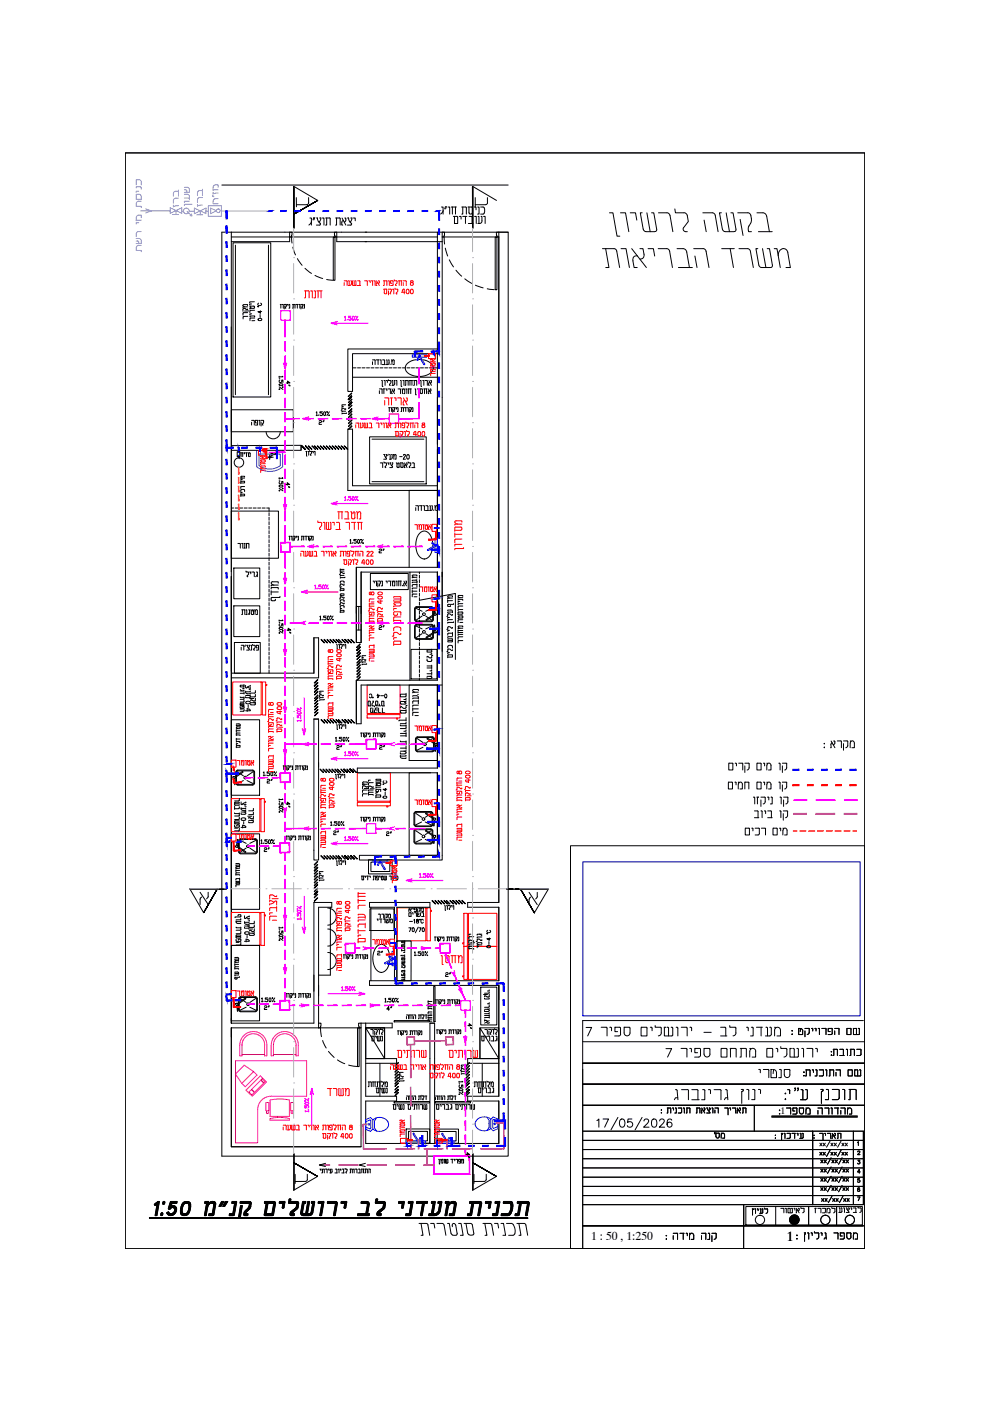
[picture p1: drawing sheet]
<svg xmlns="http://www.w3.org/2000/svg" width="420mm" height="594mm" viewBox="0 0 420 594" stroke-linecap="round" stroke-linejoin="round" font-family="sans-serif">
<defs><g id="words">
<text font-size="5.7" x="333.7" y="526.1">1</text>
<text font-size="5" x="250.6" y="525.9">1 : 50 , 1:250</text>
<text font-size="4.1" x="330.9" y="472.5">1</text>
</g></defs>
<!-- layer: FURN -->
<g fill="none" stroke="#dd00a5" stroke-width=".42">
<path d="M116.7 439.1a5.7 5.7 0 0 1 6.2-1.2 5.7 5.7 0 0 1 3.6 5.3v4.5h-1v-4.5a4.8 4.8 0 0 0-4.8-4.9 4.8 4.8 0 0 0-4.8 4.9v4.5h-.9l.1-5.5 .5-1.7zM99.9 449.8h30.1v15h-15.1a5.7 5.7 0 0 0-5.7 5.7v14.1h-9.4zM102.6 447.2h9.6M103.5 451.7l4 2.7 1.5 1.5-5 4.9-1.5-1.4-2.7-3.9zM107.5 454.4l-5 5M110.6 458l1.2 1.3-3.9 3.9-1.2-1.3zM110.7 457.9l.5-.5 1.2 1.3-.5 .5zM112.2 443.2a4.8 4.8 0 0 0-4.8-4.9 4.8 4.8 0 0 0-4.8 4.9v4.5h-1l.1-4.5a5.7 5.7 0 0 1 5.7-5.8 5.7 5.7 0 0 1 5.7 5.8v4.5h-.9v-4.5M115.9 447.2h9.6M104.3 462.3l6.1-6.1 2.6 2.6-6.1 6zM105.6 463.1l1-1 1.3 1.1-1.1 1.1zM112.7 467.7v3.2"/>
<path d="M112.7 467.7h1.3M112.7 470.8h1.3M113 471v1l.4 .2 .4-.2-.1-1M114 467.7v3.2M114.5 474.3a17.5 17.5 0 0 1 8.2 0v.7h-8.2zM114.5 466.5a17.5 17.5 0 0 1 8.2 0v6.9h-8.2v-6.9M117.7 473.4v.5M119.5 473.4v.5M123.4 471v1M124.2 471l-.1 1.1-.7-.1M124.5 467.7v3.2M124.5 467.7h-1.3v3.2l1.3-.1"/>
</g>
<!-- layer: 0 -->
<g fill="none" stroke="#f00" stroke-width=".42">
<path d="M129.1 123.3h1.6M129.5 123.3v3h-.4M130.7 123.3l.3 .4v2.6M131.7 123.3h.7v3M133.1 123.3h.6v3h-.6M134.4 123.3h2.2M134.9 123.3v3M136.1 123.3v3M163.1 168.7h1.4M163.1 169.9v1.8M164.5 168.7l.3 .4v2.6M165.5 168.7h.9"/>
<path d="M166 168.7v3M167.1 168.7h.8v1.2M168.6 168.7h1.1M169.8 168.7l.3 .4v2.6M171.1 168.7l1.6 3M171.7 169.9l-.7 .5-.1 1.3h.5M172.2 168.7h.5l-.1 1.1-.6 .6M143.2 217h2.2M143.7 217v3M145 217v3M146.3 217h.8M147.2 217l.4 .6v2.4"/>
<path d="M148.7 217h.4v2.7l1.1 .3M150.4 217.5v2M150.5 219.5l-.2 .4M150.5 217.5l-.2-.4h-.4l-.3 .8M151.1 217h.4v3M152.4 217l-.6 .4-.3 .7M152.4 217l.5 .4v2.6h-.6M134.7 220.9v.6l1.4 .1 .3 .4M135.5 223.9l.1 .5 .4 .1M136.3 222v.9l-.8 1M137 221.5h.7v3M138.7 221.5h-.3v2.6"/>
<path d="M139.3 221.5v3M140 221.5h.3v2.6M140.3 224.1l-.3 .4-1.4-.1-.2-.3M141 221.5h.7v1.2M142.4 224.5h1.9M142.6 221.5h.9l.4 .3 .1 2.7M146 220h2M146.6 221.5h1.2l.4 .2v2.8M149 221.5h1.8M150.2 221.5v3M151.5 221.5h2.1M152 221.5v3"/>
<path d="M153.2 221.5v3M192.8 223.8v1.5M192.8 226v1.8M192.8 229v1.2M192.8 224.9h2.5M192.8 226.6h3M192.8 221.4l.4 .6 .8 .2M193.2 223.5h2.1M193.2 223.5l-.3 .3M193.4 220.8h2.4v.6M193.5 220.8l-.6 .6M195.3 223.5a.71 .71 0 0 1 .6 .7 .71 .71 0 0 1-.6 .7"/>
<path d="M195.8 222.2h-3v.5M195.8 228.6h-2.5l-.4 .3M195.8 230.8h-3v.7M196.5 232.2v.4h-3.7v.5M166.9 254.7v.2h2.6M166.9 254h3M166.9 259.8v.8M167.3 259.4h2.2M167.4 259.4l-.5 .3M167.4 255.6h2M167.4 256.4h.4M167.4 255.6l-.5 .4 .5 .4"/>
<path d="M168.1 258h-1.2v.8M169.4 255.6a.71 .71 0 0 1 .6 .7 .71 .71 0 0 1-.6 .6h-2.5v.5M169.5 253h-2.6v.3M169.5 253l.4 .2 .1 1.4-.4 .3M169.5 259.4l.5 .3M169.9 259.7v1.2M166.9 263.1h3v.5M166.9 267.5v-1a2.03 2.03 0 0 1 3-.1v1.1M166.9 268.5v1.3h-.6M166.9 272.3v1.4M166.9 260.6l.5 .3M167.3 271.9h2.6v1.3h-3"/>
<path d="M167.3 260.9h.7M167.4 271.8l-.5 .4M167.4 268.2h.9l1 .8M167.4 268.1l-.5 .4M168.1 270.4h-1.2v.8M168.5 260.2v.5l-.4 .2M169.9 261.6l-2.8 .1-.2 1.9M169.9 268.5v.4l-.6 .1M114.3 379.8v1.5M115.3 379.5h-.7l-.3 .3M115.3 379.5l1.5 .7h.5v-.4M151.8 378.4v2.2"/>
<path d="M151.8 378.8h3M114.3 382.4v-.5h.5l1.3 .7M114.8 388.5h2.5M114.8 388.5l-.4 .2-.1 1.5M115.3 381.1h2.6M115.5 387.1h-1.2v.7M115.5 390.2h1.8M116.1 382.7l-1 .5-.8 .1v.5M116.5 382.2l-.5 .5M116.5 382.2l.8 .1v1.5M117.3 384.9h-2.6l-.3 .2-.1 1.1M117.3 384.5v1.9"/>
<path d="M151.8 388.1v-.4h2.2l.7 .5 .1 .4M151.8 381.2v1.8M151.8 394.1v1.8M151.8 380.1h3M151.8 381.8h3M151.8 394.7h3M152.2 398h2.6v1.4h-3M152.2 397.9l-.4 .4v1.5M152.3 383.9h2.5M152.3 383.9l-.4 .2-.1 1.3M153 396.5h-1.2v.8M154.8 388.9h-3v.4"/>
<path d="M154.8 390.1h-3v.7M154.8 391.9h-2.6l-.3 .2-.1 1.1M154.8 388.6v.8M154.8 391.5v1.9M187 405.2h.5v3.8h.4M188.5 405.2l1.8 .2 .1 2.3a.69 .69 0 0 1-.7 .5 .69 .69 0 0 1-.7-.5v-2.5M191.2 405.2h2.2M191.7 405.2v3M193 405.2v3M194.1 405.2h.4v3M194.5 406.4l.5-1h.7l.2 2.8h-.6M168.4 445.4l1.8 .2 .1 2.8h-1.4v-3"/>
<path d="M170.9 445.4h.7v1.2M172.3 445.4h1.7M172.7 445.4v3h-.4M174 445.4l.3 .4M174.3 445.8v2.6M174.9 445.4h.8v3M176.3 445.4h1.4l.2 .4M177.9 445.8v2.6M179 445.4h-.3v2.6M179.6 445.4v3M180.3 445.4h.3v2.6M180.7 448l-.4 .4h-1.4l-.2-.4"/>
<path d="M190.2 445.4l1.8 .2 .1 2.8h-1.4v-3M192.7 445.4h.7v1.2M194.1 445.4l1.9 .1 .1 2.9M194.6 445.4v3h-.5M196.8 445.4h.7v3M198.1 445.4h1.3l.3 .3v2.7M200.8 445.4h-.3v2.6M201.5 445.4v3M202.1 445.4h.3v2.6M202.5 448l-.4 .4h-1.3l-.2-.4M138.8 461.6h1.8M140 461.6v3"/>
<path d="M141.2 461.6h1.3l.3 .3v2.7M143.9 461.6h-.3v2.6M144.6 461.6v3M145.2 461.6h.3v2.6M145.6 464.2l-.4 .4h-1.4l-.2-.4M146.2 461.6h.4v3M148 462.2v2.4h-.6M148 462.2l-.5-.6-.6 .4-.3 .7"/>
</g>
<g fill="none" stroke="#000" stroke-width=".42">
<path d="M53.1 64.8h313.6v464.7h-313.6zM94.1 78.5h121.4M98.1 98.5v335.4h35v-51.2h7.6v2h-5.6v51.1M131.4 92.4h.6v3M132.1 93.9l-1.1 1.5M133 92.2l-.3 1M133.5 92.2l-.4 1M134.1 95.4h1.4M135.2 94.2l.5 .5M135.5 92.4h.5M135.7 94.7l.2 .5-.4 .2M136 92.4l-.2 1.2-.6 .6-.5-1-.1-.8h-.5"/>
<path d="M136.6 92.4h.8v3M138 92.4l1.9 .1 .1 2.9M138.5 92.4v3h-.5M142.3 92.4l1.9 .1v2.9M142.7 92.4v3h-.4M144.9 94.4v1h.4M145 92.4l1.6 3M145.7 93.6l-.6 .1-.2 .7M146.2 92.4h.4v.9M146.6 93.3l-.2 .6-.5 .2M147.3 92.4h.5l.1 .8 .6 1 .7-1.4v-.4h-.5M148.4 94.2l.6 .6v.5l-1.7 .1"/>
<path d="M149.8 92.4h.8v1.2M154.8 98.5h60.7M155.5 98.5h-61.4v391.7h121.4v-391.7h-4M185.4 98.5v142.1h-34.3v31.8h2v-29.9M187.2 87.8h.7v3M187.9 89.3l-1.1 1.5M188.9 87.6l-.4 1M189.3 87.6l-.4 1M189.9 87.8h.8v3M191.3 87.8h2.2M191.8 87.8v3M192.2 91.8h1.5"/>
<path d="M193.1 87.8v3M193.7 91.7l.4 .4-.1 2.7h-1.3v-3M194.7 91.8h.8v1.1M195.8 87.8h1.6l.4 .4M196.2 91.8h1.7M196.2 87.8v3h-.4M197.3 91.8v3M197.7 88.2v2.6M198.4 87.8l1.8 .2v2.2a.69 .69 0 0 1-.7 .6 .69 .69 0 0 1-.6-.6l-.1-2.4M198.6 94.8h2M198.9 91.8h.8M199.7 91.7l.5 .6"/>
<path d="M200.1 92.3v2.5M201.1 87.8h.7v1.2M201.2 91.8h.7v3M202.5 87.8h.6v3h-.6M202.7 91.8h.4v3M203.8 87.8h1l.4 .3M203.8 90.8h1M203.9 91.8h.4l-.1 2.4-.5 .5-1.1 .1M205 91.8h.7v3M205.3 88.1a2.09 2.09 0 0 1-.5 2.7M211.5 98.5h-1l.2 2h.8v282.2M211.5 98.5v284.2"/>
<path d="M98.1 100.5h25.5l.2-2h-1v4h-24.7M98.8 102.9h16v65.4h-16zM99.8 104v63.4M113.8 104v63.4M141.3 100.5h.7v18.4h-.7zM185.4 100.5h-43.4l-.2-2h1v4h44.7M187.5 100.5h.8l.2-2h-1v266.2h-35.1v-2h33M210 100.5h.7v22.4h-.7zM103 129.6l.8 .5M103 129.6l.2-.4 1.7-.1 .1 .5M103.1 134.4v.8M103.3 130.8l.8 .1"/>
<path d="M103.3 130.8l-.3 .2v1M104.1 131l.3 .2M104.4 131.1l.5 .2M105 130.1l-2 .1v.2M105 131l-.2 .3M105 132.6h-1.8l-.2 1M105.1 134.1l-2 .3M105.4 131.9h-1.7M105.9 131.9v.7M106 134.4v-.4h2v.4M106.2 130.4h.3M106.3 131.6l-.3 .2"/>
<path d="M106.3 130.4l-.4-.3 .3-.3h1.6l.1 .5-.3 .4M106.7 128.9h-.8v.5M106.7 133.1h-.8v.5M107.6 130.8h-1.7v.2M107.9 128h-2v.5M107.9 131.6h-1.7M108 134.9h-1.8l-.2 1.1M108 136h-1.2M109.5 135.2a.8 .8 0 0 1 .9-.3 .8 .8 0 0 1 .5 .8 .8 .8 0 0 1-.9 .4 .8 .8 0 0 1-.5-.9zM109.7 128.6a.54 .54 0 0 0-.4 .6 .54 .54 0 0 0 .6 .4h.4a.52 .52 0 0 0 .6-.4 .52 .52 0 0 0-.4-.6M110.3 133.4v1.2M110.4 131.8v1l-1.1-.6 1.6-.1"/>
<path d="M149.5 156h1.4M149.5 160h35.9M151.6 156h1.3M153.5 156h1.3M155.4 156h1.3M157.3 156h1.3M159.2 156h1.3M161.1 156h1.3M163 156h1.3M164.9 156h1.3M166.8 156h1.3M168.7 156h1.3"/>
<path d="M170.6 156h1.3M172.5 156h1.3M172.8 154a8.1 8.1 0 0 1 10.4 .7 2.9 2.9 0 0 1-2.2 4.3 8.1 8.1 0 0 1-8.8-1.6 2.52 2.52 0 0 1 .6-3.4zM174.4 156h1.3M176.3 156h1.3M178.3 156h1.2M180.2 156h1.2M182.1 156h1.2M184 156h1.4M185.4 148h-37.9v18h2v-16h35.9M98.1 173.8h26.3v9.3h-26.3zM145.6 172.4h-.6v.4"/>
<path d="M146.2 173.6l-1.1-.5-.1 .9h-.4M146.5 171.6h-1.5v.4M146.5 174.4h-1.5v.3M146.5 173.3v.2M146.6 173.5h-.3M146.9 175.1l-1.9 .2v.2M147.6 168.1l1.6-1.3-1.4 1.5zM147.6 169.4l1.4-1.4-1.4 1.4 .2 .1 1.4-1.4-1.4 1.4zM147.7 170.6l1.6-1.2zM147.7 173.2l1.6-1.3zM147.7 179.5l1.6-1.3zM149.1 170.5l-1.3 1.6z"/>
<path d="M149.1 173.3l-1.3 1.5zM149.1 174.3l.2 .1-1.5 1.4zM149.1 175.5l.2 .2-1.5 1.4zM149.1 176.8l-1.3 1.6zM98.3 189l29.4-.2v2.1M100.6 191.5h1.1v2h-1.1zM102 192h1.1M102.2 192v1.6M102.9 192v1.6M103.7 191.9l-.2 .5M103.9 191.9l-.2 .5M104.3 192h.5"/>
<path d="M104.5 192v1.6M105.1 192h.3v1.6M105.8 192l-.4 .6M105.8 192l.3 .2v1.4h-.3M112.8 183.1a2.98 2.98 0 0 0 3 3 2.98 2.98 0 0 0 3-3M127.7 189v2h-29.4M127.9 189.2l1.5 1.3zM129.5 189.2l1.5 1.3zM129.7 191.4h.2l.3 2M130.5 191.4h.4v1.6M130.8 189.2l1.5 1.3zM131.2 191.1v.3h.7"/>
<path d="M131.9 191.4l.3 .3M132.1 191.7l-.5 1 .3 .3M132.4 189l1.3 1.6zM132.4 191.4h.4v.7M133.2 191.4h.4v1.6M133.3 189.2l1.5 1.3zM134.5 189.2l1.6 1.3zM135.8 189.2l1.6 1.3zM137.1 189.2l1.5 1.3zM138.3 189.2l1.6 1.3zM139.6 189.2l1.5 1.3zM140.8 189.2l1.6 1.3z"/>
<path d="M142.1 189.2l1.6 1.3zM143.4 189.2l1.5 1.3zM144.6 189.2l1.6 1.3zM145.9 189.2l1.6 1.3zM147.7 180.7l1.6-1.2zM147.7 182l1.6-1.3zM156.7 185.2h24v20h-24zM157.7 186.2h22M162.7 192.7h.3l.4 1.2M163.4 193.9l.4 .8h-1.1M163.6 192.7h.3v.4l-.5 .8M164.6 192.6l-.2 .6"/>
<path d="M165.2 192.7h.2v2M166 192.7h.3l-.1 1.7-1.1 .3M166.7 192.7h.3v2M167 193.5l.4-.7h.4l.1 1.9h-.4M169.4 193.6h1.1M171.8 192.8l-.4-.1-.4 .4M171.8 192.8v.6M171.8 193.4l-.8 1.3h.9M172.6 193v1.5M172.6 194.5l.4 .2 .4-.2M173.4 193l-.4-.3-.4 .3M173.4 193v1.5"/>
<path d="M98.1 216.7h20v20h-20zM98.1 215.4h1M99.7 215.4h1.3M101.6 215.4h1.3M102.1 204.8h1.6v-.7h-1.5l-.1 .9M102.1 210.3h1.6v-.8l-1.5 .1-.1 .9M102.1 206.5v.7M102.1 207.9v.5M102.1 202.3l.6 .4M102.1 207.9a1.03 1.03 0 0 1 1.6 0v.5M102.4 202h1.3v.3M102.5 202l-.4 .3"/>
<path d="M102.7 203.3h-.6v.4M102.7 208.8h-.6v.4M103.5 215.4h1.3M103.7 202.7l-1.6 .2M103.7 206.3l-1.6 .2M105.4 215.4h1.3M107.3 215.4h1.3M109.2 215.4h1.3M111.2 215.4h1.2M113.1 215.4h1v1.4M114.1 217.4v1.3M114.1 219.3v1.3"/>
<path d="M157.7 204.2h22M173.5 208v32.6M185.4 206h-35.9v-24h-2v26h37.9M114.1 221.2v1.3M114.1 223.1v1.3M114.1 225v1.3M114.1 226.9v1.3M114.1 228.8v1.3M114.1 230.7v1.3M114.1 232.6v1.3M114.1 234.6v1.2M114.1 236.5v1.2"/>
<path d="M114.1 238.4v1.2M177.9 226.2a2.88 2.88 0 0 1 3-.8 2.88 2.88 0 0 1 2 2.4 8 8 0 0 1-1.6 8.8 2.95 2.95 0 0 1-4.4-2.2 8.7 8.7 0 0 1 1-8.2zM98.1 244.5v189.4v-2M99.1 256.9h11v13h-11zM99.1 240.9h11v13h-11zM114.1 240.3v1.2M114.1 242.2v1.2M114.1 244.1v1.2M114.1 246v1.3M114.1 247.9v1.3M114.1 249.8v1.3M114.1 251.7v1.3"/>
<path d="M114.1 253.6v1.3M114.1 255.5v1.3M114.1 257.4v1.3M114.1 259.3v1.3M115 249.8v-.6h3v.6M115 250.5v1.8M115 251h3M115.6 246.7h2.4v.6M115.6 246.7l-.5 .3v.6l1.1 .5M116.7 254.1v.3M118 248.1h-3v.4M118.7 252.9v.5l-3.7 .1v1l.3 .2h1.2l.3-.3"/>
<path d="M144.3 250.3h1.6v-.7l-1.5 .1-.1 .9M144.3 241.2v1.2M144.3 242.2h1.6M144.3 241.5h1.6M144.5 246.5l-.2 .8M144.5 258.8h1.4v.8h-1.6M144.5 246.5l.9-.1 .5 .3M144.5 258.8l-.2 1M144.6 247.7l1.3 .3M144.6 247.6l-.3 .3v.6h-.3M144.6 251.8h1.3v.3M144.6 251.8l-.2 .5 .5 .2"/>
<path d="M144.9 248.9h-.6v.4M144.9 258h-.6v.5M145.6 243.2l-1.1-.5-.2 .9h-.3M145.6 253.6l-1.1-.5-.2 .9h-.3M145.6 256.1l-1.1-.5-.2 .8h-.3M145.9 244h-1.6v.4M145.9 252.6l-1.6 .2M145.9 243v.1M145.9 246.7v.6M145.9 247.9v.1M145.9 253.4v.1M145.9 254.7v.6"/>
<path d="M145.9 255.8v.2M145.9 257.2v.5M145.9 254.7a.92 .92 0 0 0-1-.3 .92 .92 0 0 0-.6 .9M145.9 257.1a.92 .92 0 0 0-1-.3 .92 .92 0 0 0-.6 .9M145.9 243.1l-.3 .1M145.9 253.5l-.3 .1M145.9 255.9l-.3 .1M146.2 244.7l-1.9 .2v.3M151.1 257.2h2M152.1 257.2v10M153.1 242.6h32.3v45.8h-34.3v18.5h2v-16.4h34.4M157 243.2h16.1v6.8h-16.1z"/>
<path d="M158.2 246.4h.5v.8M159.2 246.4h.4v2M160 246.4h1l.3 .3M160.2 247.1v1.7M161.1 247.6l-.3 .5 .2 .3M161.2 246.7v.3M161.3 247l-.2 .5M161.7 246.4h.4v2h-.4M163.6 246.4h.5v.8M164.6 246.4l1 .3M165.6 246.7v1.7M166.1 246.4h.3v2"/>
<path d="M167 246.4l.3 .2 .1 1.8h-.5M167 246.4l-.6 .8M167.8 246.4h.5v2M168.7 246.4h1.5M169.1 246.4v2M169.9 246.4v2M170.6 248.2v.2M171.3 246.4l1 2M171.7 247.2l-.5 .3v.9h.3M172 246.4h.3v.6M172.3 247l-.4 .5M173.8 242.6v45.8"/>
<path d="M177.8 254.5l15.3-2.8v27.9M177.8 242.6v.7M177.8 243.9v1.3M177.8 245.8v1.3M177.8 247.7v1.3M177.8 249.6v1.3M177.8 251.5v1.3M177.8 253.4v1.3M177.8 255.3v1.3M177.8 257.2v1.3M177.8 259.2v1.2M187.5 242.6v33.6"/>
<path d="M189.8 254.3v1.2M189.8 254.7h2M191.1 258.7h-1.3v.2M191.1 258.6l.7 .7M191.8 253.6h-2v.3M191.8 253.1v-.4l-1.9 .1v.4l.7 .4M191.8 259.5h-2v.3M191.8 259.3v.5M192.3 256v.3l-2.5 .2 .2 .6h.9l.1-.3M194.2 254.5v-.3h2v.4M194.2 257.2v.8M194.2 259.7v1"/>
<path d="M194.2 252.9l.8 .5M194.3 252.8l.2-.3h1.7v.4M194.5 259.5h1.3M194.5 259.5l-.3 .2M195 255h-.8v.5M195.8 259.5l.3 .1M196.2 259.6v.6M196.2 253.4h-2v.3M196.2 256h-2v.4M196.2 257l-1.9 .2M196.2 258.5h-2v.4M99.4 272.4h10.9v13.1h-10.9z"/>
<path d="M114.1 261.2v1.3M114.1 263.1v1.3M114.1 265v1.3M114.1 266.9v1.3M114.1 268.8v1.3M114.1 270.7v1.3M114.1 272.7v1.2M114.1 274.6v1.2M114.1 276.5v1.2M114.1 278.4v1.2M136.2 271.1l1.5 1.4-.2 .2zM137.5 271.1l1.3 1.6z"/>
<path d="M138.8 271.1l1.2 1.6zM139.9 271.2l1.4 1.5zM141.1 271.2l1.5 1.5zM142.4 271.2l1.6 1.3-.2 .2zM142.7 273.3h.2l.3 2M143.4 271.2l1.6 1.3-.2 .2zM143.5 273.3h.4v1.6M144.3 273v.3h.6M144.7 274.6l.2 .3M144.9 273.3l.2 .8-.4 .5M144.9 271.2l1.6 1.3-.2 .2zM145.5 273.3h.4v.6"/>
<path d="M146.2 271.2l1.4 1.5zM146.2 273.3h.4v1.6M147.4 271.2l1.5 1.5zM148.7 271.2l1.4 1.5zM151.1 267.2h2M151.2 274.5l1.5-1.3zM151.2 275.7l1.5-1.2zM151.2 277l1.6-1.3zM151.2 279.6l1.6-1.3zM152.6 276.9l-1.2 1.5zM152.6 279.7l-1.2 1.5zM153.7 279.5l1.1 .5 .3-.3"/>
<path d="M153.8 279.5l-.3 .9h-.4M154.1 278.8h-.6v.4M155.1 278h-1.6v.4M174.3 275.4h11v12.5h-11zM177.8 261.1v1.2M177.8 263v1.2M177.8 264.9v1.2M177.8 266.8v1.2M177.8 268.7v1.2M177.8 270.6v1.3M177.8 272.5v1.3M177.8 274.4v1.3"/>
<path d="M177.8 276.3v1.3M177.8 278.2v1.3M181 279.4v.7M181.5 278.4l-.5 .3M183 276.9v.5h-.7M183 275.3l.1 .9-.3 .3M183 275.6h-2v.9h1.8M183 279.4v.7M183.5 277.9h-.5l-.2 1-.7 .1-.6-.6M189.9 275.5v.8h-.5M189.9 278.6h1.9v-.9l-1.8 .1-.1 1.1M189.9 274.1v.7"/>
<path d="M189.9 271.6h1.9M189.9 275.5l.8-.3 .9 .7 .2-.4M190.1 273.8h1.5l.2 1M190.1 273.8l-.2 .3M190.1 260.3h.6l.9 .6 .2-.4M190.2 260.3l-.4 .2v.9h-.4M190.2 268.5h1.6M190.2 268.5l-.3 .2v.7M190.6 261.8h-.8v.5M190.6 267.3h-.7v.5M190.6 276.8h-.7v.5M191.8 262.7h-2v.5"/>
<path d="M191.8 266.1l-.2 .3-.9-.6h-.7l-.1 1.1h-.5M191.8 270h-1.9v.5M191.8 271.1l.1 .9-.3 .2-1.7-.2M191.8 268.2v1.3M191.9 271.1h-2M192.3 263.7v.2h-2.5l.1 .4M194.2 263v.9M194.2 267.1v1.4M194.2 270.3v.8M194.2 271.9v.8M194.2 260.4h1.6M194.2 268.2h2"/>
<path d="M194.2 267.4h2M194.2 265.8l.8 .6M194.3 265.8l.2-.4 1.7 .1v.3M194.5 271.6h1.7M194.5 271.6l-.2 .2M194.5 261.2h1.6l.1 .7-2 .2v.3M194.5 261.7h.3M194.6 261.1l-.3 .3 .3 .3M195 263.9h1.2M196.1 260.3l-.3 .1M196.2 262.8l-1.9 .2M196.2 266.4h-2v.2"/>
<path d="M196.2 269h-2v.5M196.2 270l-1.9 .3M98.1 285.4h35v-14.9h2v16.9h-37M101.8 299.6l.3 .7M101.8 295.5l1.6 .2M101.8 298.7h1.6M101.8 296.5h1.4M101.8 294h1.6M101.9 292.4l.8 .6M103.4 299.7l-.6-.2-.2 .4M103.4 299.7l-.1 .6M103.4 298.3l-1.5-.1-.1 .8 .3 .2"/>
<path d="M103.4 299l-1.3 .2M103.4 296.9l-.1 .8h-1.5M103.4 295.5l-.1 1M103.4 292.6v.4h-1.6M103.4 291.6v.4h-.6M103.4 290.3v.9l-1.6 .1v-.7h1.6M103.4 293.4v.9M104.1 295.4v.5h1.6l.5-.5M104.1 290.6v.9M104.1 293.1v.5M104.2 293.6l.5 .6h1.4v-.3M104.3 297.6a1.08 1.08 0 0 1 1.8 .5 .98 .98 0 0 1-1 .4 .98 .98 0 0 1-.8-.9z"/>
<path d="M105 291.3l1.2 .5M105.2 298.9v1.1M105.4 294.9l.8 .6M105.6 292.3l.7 .3M105.9 296.2h1.7M106.1 294.6v.3h-2M106.1 293.1v.3h-2M106.1 290.6v.3l-.9 .2-.7 .6-.3-.2M106.1 291.5v.4M106.3 293.9h1.7M106.9 296.9l-.6-.1v.2M107.6 297.9l.7 .4-.1 .4-1.9 .2v-.4"/>
<path d="M108.3 297.7v.3h-2M108.3 296.1l-.1 1-.7 .1-.6-.3M108.3 295.2l-2 .3M108.3 292.8l-.3 1.1M108.3 294.5v.8M114.1 280.3v1.2M114.1 282.2v1.2M114.1 284.1v1.3M133.2 289.5l1.6-1.2-1.4 1.4zM133.2 290.8l1.4-1.4-1.4 1.4 .2 .2 1.4-1.5-1.4 1.5zM133.3 292.1l1.6-1.3zM133.3 293.4l1.6-1.3z"/>
<path d="M133.3 294.6l1.6-1.2zM133.3 296.1l1.6-1.2zM133.3 299.7l1.6-1.3zM134.7 295.7l.2 .2-1.5 1.4zM134.7 297l.2 .2-1.5 1.4zM136.1 293.8h-.6v.4M136.8 295l-1.1-.4-.2 .8h-.3M137.1 293.1h-1.6v.4M137.1 294.8l-.3 .2M137.1 295.8h-1.6v.4M137.5 296.5l-2 .2v.3M151.2 284.6l1.6-1.3z"/>
<path d="M151.2 285.9l1.6-1.3zM151.2 287.1l1.6-1.2zM151.2 288.4l1.6-1.3zM152.6 280.7l-1.2 1.5zM152.6 281.9l-1.2 1.6zM155.1 280.7h-1.6v.4M155.4 281.5l-1.9 .2v.2M156.1 299l.2 .3h1M156.2 297.4l-.1 1.7M156.3 297.3h.6M156.6 294.7a.52 .52 0 0 1 .7-.4 .52 .52 0 0 1 .3 .6v.4a.52 .52 0 0 1-.4 .6 .52 .52 0 0 1-.6-.4M156.8 297.4l.2 1.9"/>
<path d="M158 297.3l.3 .4M158.3 297.7l-.6 .7 .1 .7 1 .2v.4M159.2 297.7l.2 1.5 .4-.4M159.8 299.8v1.7M160 297.3h-.6l-.1 .3M160 297.3l.2 2h.2M160.2 294.3v1.6l.7-1.1h-1.1M160.9 298.6v.7h.5M161.4 295h1.2M161.8 299.1v-1.8h1v2M161.8 299.1l1.3 .2M163.3 294.4a.74 .74 0 0 1 .7 .7 .74 .74 0 0 1-.7 .8z"/>
<path d="M177.8 280.1v1.3M177.8 282v1.3M177.8 283.9v1.3M177.8 285.8v1.3M177.8 287.7v.7M181 287.3v.4h1.7M181 285.7h2M181 282.4h2M181 283.2h2M181.1 280.1a1.26 1.26 0 0 0 1.9 0M182.3 286.8l.8 .5M183 286.5v.3h-2"/>
<path d="M183 284v.5h-.7M183 282.1v1.4M183 284.9v1.2M183.1 287.3l-.4 .4M98.1 305.2h12v32h-12zM101.8 300.7h1M101.8 301.6h1.4M102.1 300.3h1.1M103.4 301.4l-.2 .2M103.4 300.7v.7M104.1 301.4h2l-.1-.5-1.2-.4v1.2M133.1 304.9h2v59.8h-2z"/>
<path d="M133.3 300.9l1.6-1.2zM133.3 302.2l1.6-1.3zM133.3 303.5l1.6-1.3zM136.2 305.1l1.5 1.4zM137.5 305.1l1.3 1.5zM138.8 305.1l1.2 1.5zM140 305.1l1.3 1.5-1.4-1.3zM141.3 305.1l1.3 1.5-1.5-1.3zM142.5 305.1l1.5 1.4zM143.5 305.1l1.5 1.4zM145.1 305.1l1.4 1.4zM146.3 305.1l1.3 1.5z"/>
<path d="M147.6 305.1l1.3 1.5-1.5-1.3zM148.9 305.1l1.2 1.5-1.4-1.3zM157.5 300.3h-.4v1.5M158.1 300.3v1.9h.2M158.1 301.4l-.4 .7-.3 .1-.3-.4M158.8 301.6l.2 .6M159 300.3l.2 .1M159 302.2h1M159.1 300.8l-.3 .8M159.3 300.4l-.1 .4M160.5 300.3v1.6M160.6 301.9l.2 .3"/>
<path d="M160.8 302.2h.8M162.1 300.3l.3 1.9M162.3 302.2h.8M99.5 339.6h1.7M101.5 338.6l-.3 1M135.6 326.2l1.6 1.3zM136.9 326.2l1.6 1.3zM138.2 326.2l1.5 1.3zM139.4 326.2l1.6 1.3zM140.7 326.2l1.5 1.3zM141.9 326.2l1.6 1.3zM143.1 326.1l1.4 1.4z"/>
<path d="M144.5 326.2l1.5 1.3zM145.7 326.2l1.6 1.3zM147 326.2l1.5 1.3zM148.3 326.1l1.5 1.3zM149.5 326.1l1.6 1.3zM153.7 335.2v.8M153.7 332l.8 .6M153.7 332l.4-.4h1.6v.4M154 335h1.7M154 336.6h1.7M154 335l-.3 .2M154 336.6l-.3 1"/>
<path d="M154.4 334.3h1.7M154.8 333.4l-1-.1-.1 1.1M154.8 333.4l.3 .2M155.1 333.6l.5 .1M155.7 332.6h-2v.2M155.7 333.4l-.1 .3M156.2 336.9h2v.3M156.2 332.1v.8M156.2 333.6v.9M156.5 335.9h1.7M156.5 335.9l-.3 .2v1.1M157 334.5h1.7"/>
<path d="M157 330.8h-.8v.5M157.3 333.5l.3 .2M157.4 333.5l-1.1 .1M157.6 333.7l.5 .1M158.2 331.9l-1.9 .2M158.2 333.6l-.1 .3M158.2 335h-2v.5M159.4 331.5l1.7 .2M159.4 331.1h2M159.4 337.3v1M159.7 337.1h1.7v.9h-2M159.7 334.7h1.4"/>
<path d="M159.7 337.1l-.3 .2M159.7 334.7l-.3 .2 .3 .7M160 332.7l-.4-.1-.1-.3 1.8-.1 .1 .7M160.2 336.1h-.8v.5M160.5 335.2v.2M160.5 335.4l-.8 .3M161.1 330.4l-1.7 .3M161.2 330.4l.2 .2M161.2 334.7l.2 .2v.7M161.4 332.9l-2 .2v.3M161.4 333.8h-2v.4M161.4 330.7v.8"/>
<path d="M161.4 331.5l-.2 .2M162.5 337.8a.82 .82 0 0 1 .9-.3 .82 .82 0 0 1 .5 .8 .82 .82 0 0 1-.9 .3 .82 .82 0 0 1-.5-.8zM162.8 331.1a.52 .52 0 0 0-.4 .6 .52 .52 0 0 0 .6 .4h.4a.52 .52 0 0 0 .6-.3 .52 .52 0 0 0-.4-.7M163.3 335.9v1.2M163.5 334.3v1.1l-1.1-.7h1.6M173.5 327.7h11.9v35h-11.9zM185.4 322.5h-11.9v-32h11.9v35.2h-33.9v2h31.1M185.4 327.7v28.4M98.1 353.6h12v32h-12zM99.5 349.8l.2 1 1.8-.3M99.5 349.1l.2 .2M99.5 344.7v.3h2"/>
<path d="M99.5 351.2h1.2M99.5 352.3h1.7M99.5 341.9v1.3M99.5 348.7h2M99.5 347.5h1.7M99.5 346h1.7M99.5 340.8h2M100.7 349.8l.8 .1M100.8 349.7l-.4 .6M101.5 352l-.3 .3M101.5 348.2l-1.9-.1-.1 1M101.5 349.1l-1.8 .2"/>
<path d="M101.5 346.4l-.3 1.1M101.5 342.6l-.3 .3h-1.7M101.5 340.3l-2 .1 .1 1 1.9-.2M101.5 342.1v.5M101.5 344.7v1.1M101.5 350v.5M101.5 351.2v.9M101.5 345.8l-.3 .2M102.2 344.9v.4h1.6M102.2 342.5l.4 1 1.6 .1v-.2M102.2 340v1M102.5 347l-.2 .2a.94 .94 0 0 0 .9 .7 .94 .94 0 0 0 .9-.8l-.1-.1"/>
<path d="M102.5 347h1.4M102.9 349.9v1.2M102.9 349.9l.7 .2M103.1 340.8l-.5 .4-.3-.2M103.3 348.4v1M103.4 344.3l.7 .3 .1 .4-.4 .3M103.6 350.1l.5 .3 .1 .4h-2M103.7 341.7l.6 .3M104.2 344.1v.2h-2M104.2 342.5v.3h-2M104.2 340v.4M104.2 341v.3"/>
<path d="M104.2 340.4l-1.1 .4 1.1 .4M105 346.1h1.7M105.4 348.4v.5h1.6l.4-.5M105.4 347v-.3h.3l1.1 .5M106.7 347.8l.8 .6M106.8 347.2h.3M107.4 347.6v.3h-2M107.4 346v1l-.2 .2M107.4 344.4l-.1 1h-1.9M107.4 342.8l-.1 1h-1.9M133.2 375.5l1.5-1.3zM133.2 374.2l1.5-1.3z"/>
<path d="M133.2 372.9l1.5-1.2zM133.2 371.7l1.5-1.3zM133.2 367.9l1.5-1.3zM133.2 366.6l1.5-1.2zM134.6 377.9l-1.3 1.5zM134.6 376.6l-1.3 1.5zM134.6 375.1l-1.3 1.5zM134.6 369l-1.3 1.6zM134.6 367.7l-1.3 1.6zM136.1 362.8l1.3 1.5zM137.4 362.8l1.3 1.5zM138.5 363l.2-.2 1.4 1.4z"/>
<path d="M139.8 363l.1-.2 1.4 1.4zM141.2 362.8l1.4 1.4zM142.4 362.8l1.5 1.4zM143.5 362.8l1.2 1.5zM145 362.8l1.2 1.5zM146.1 363l.1-.2 1.4 1.4-1.4-1.4-.1 .2 1.4 1.3zM147.3 363l.2-.2 1.4 1.4zM148.6 362.9l1.5 1.4zM149.9 362.9l1.4 1.4zM156.2 364.6h10.1v6h-10.1zM157.3 365.6h8v4h-8zM100.1 398.3l.3 .9 1.7-.2"/>
<path d="M100.1 397.5l.3 .2M100.1 393.1v.3h2M100.1 397.1h2M100.1 399.6h1.2M100.1 390.5v.5M100.1 396.7v.8M100.1 395.9h1.7M100.1 391l.6 .6 1.4-.2M100.9 388.1v.2M101.4 398.2l.7 .2M101.4 398.2l-.4 .5M102.1 396.6l-2 .1"/>
<path d="M102.1 397.5l-1.7 .2M102.1 394.9l-.3 1M102.1 390.6v.2h-2M102.1 389.5v.5h-2M102.1 388.1v.5M102.1 393.1v1.1M102.1 398.4v.6M102.1 399.6v.9M102.1 394.2l-2 .2M102.1 388.1h-1.1M102.1 388.6l-2.5 .2v.3M103.7 399.1h1.9v-.4l-1.3-.5v1.2"/>
<path d="M103.7 390.8l.4 1.1 1.5 .1v-.3M103.7 388.4v.9M104 396h1.4M104.6 389.1l.8 .4 .3 .1-.1-.3M104.8 396.7v1M104.9 392.6l.7 .4v.4l-1.9 .2v-.4M105.1 390l.7 .3M105.4 393.9h1.7M105.4 396l.3-.2a.94 .94 0 0 0-1-.7 .94 .94 0 0 0-.9 .8l.2 .1M105.6 392.4v.3h-1.9M105.6 390.8v.3h-1.9M105.6 388.4l.1 .3-1 .2-.6 .6-.4-.2"/>
<path d="M105.8 396.2v.4h1.6l.4-.4M105.8 394.8l.4-.3 1.3 .5M105.8 393.3h1.7M105.8 391.7h1.7M107.1 395.7l.8 .6M107.8 395.4v.3h-2M107.8 393.8v1l-.3 .2M107.8 392.2l-.3 1M107.8 391.4l-.3 .2M107.8 390.6v.8M133.2 380.5l1.5-1.2zM133.2 382l1.5-1.2z"/>
<path d="M138.9 385a3.6 3.6 0 0 1 3.7 3.7 3.6 3.6 0 0 1-3.7 3.6M138.9 393.9a3.6 3.6 0 0 1 3.7 3.7 3.6 3.6 0 0 1-3.7 3.6M140.1 384.7v28.8h-5M156.8 385.4h10.2v9.2h-10.2zM157.3 384.7v31.2M159.9 389.7h.3v.7M160.4 387.6l.8 .1v1.5M160.7 389.7h1.1M161.5 389.7v1.6M161.8 387.6h.6M162.4 389.7l.8 .1v1.5M162.4 387.6l.3 1.6"/>
<path d="M163.1 387.6h1v1.1M163.1 388.2v1.3M163.7 389.7v1.6l1-.2 .2-1.4M164.1 388.7l-.5 .5M164.2 389.8v.7l-.5 .3M164.3 387.6h.3v1.6M164.6 388.1l.4-.5 .5 .1 .1 1.5h-.6M165.1 389.7h.3v1.6M165.4 390.1l.9-.3 .1 1.5h-.6M168.3 399h6v16.9h-6zM173.3 393.4h1l-.7 1.6M173.3 385l1 1.5"/>
<path d="M173.3 385.9v.6M173.6 385.6l-.2 .3M173.6 390.7h1.3M174.1 387h-.8v1.6h1v-1.3M174.1 387l.2 .3M174.2 385.7l-.1 .1M174.3 385l-.1 .6M174.8 387h.3v.7M174.8 385h.4v.6M174.9 393.5a.72 .72 0 0 1 .8 .7 .72 .72 0 0 1-.8 .8zM175.4 390.1l.4-.3v1.6M175.7 387h.6"/>
<path d="M176.1 385.8h-.5v-.8l1 .2-.1 1.3h-.9M176.3 387l.3 1.6M176.7 389.9l-.1 .4a.61 .61 0 0 1 .8 .4 .61 .61 0 0 1-.2 .7h-.3a.61 .61 0 0 1-.3-.8 .61 .61 0 0 1 .8-.3v-.4zM177.1 387l-.1 1.6h.7M177.1 385h.9l-.1 1.3M177.1 385.5v1.3M177.3 393.1l-1.2 2.4M177.6 387.1l-.1 .7-.5 .3M177.6 393.4h.9l-.6 1.6M177.9 386.3l-.3 .2M178.3 387l-.1 1.2-.5 .4M178.3 385h.2v1.5"/>
<path d="M178.5 385.3l.9-.3 .1 1.6-.5-.1M178.7 388.6h1.1M178.7 387h.6M179.2 393.5a.72 .72 0 0 1 .8 .7 .72 .72 0 0 1-.8 .8zM179.3 387l.3 1.6M179.5 390.2a.52 .52 0 0 0-.6-.4 .52 .52 0 0 0-.4 .6v.4a.52 .52 0 0 0 .3 .6 .52 .52 0 0 0 .7-.3M183.1 382l.2-.2 1.4 1.4zM184.5 381.8l1.5 1.4zM185.8 381.8l1.4 1.4zM187.1 381.8l1.4 1.4zM188.3 381.8l1.3 1.6zM188.5 384h.3l.2 2"/>
<path d="M189.2 382l.1-.2 1.4 1.4zM189.3 384h.4v1.6M190.1 383.7v.3l.9 .3M190.7 382l.2-.2 1.4 1.4zM190.9 384.3l-.5 1 .3 .3M191.2 384h.5v.7M192 382l.1-.2 1.4 1.4-1.4-1.4-.1 .2 1.4 1.4zM192 384h.4v1.6M193.4 381.8l1.4 1.4zM194.5 381.9l1.6 1.2zM195.8 381.9l1.5 1.2zM199.5 399.7h1.7"/>
<path d="M199.6 396.1h-.8v.5M200 398.8l-1.1-.1-.1 1.2M200 398.8l.7 .3M200.9 397.2h-1.9l-.2 1M200.9 398.9l-.2 .2M203.3 396.1l1 .7M203.9 398.8l-.7-.6h-.7l-.2 1.1h-.4M204.3 396.1h-2v.5M204.3 397.3h-2v.5M204.3 398.5l-.4 .2M206.8 394.5a.52 .52 0 0 0-.4 .6 .52 .52 0 0 0 .6 .4h.4a.52 .52 0 0 0 .6-.4 .52 .52 0 0 0-.4-.6M207.3 399.3v1.2"/>
<path d="M207.5 397.7v1l-1.1-.7h1.6M211.5 382.7h-13.2v2h13.2v31.2h-43.2v-31.2h14v-2h-25.6v2h10.5v31.2h-10.5v2h54.8M98.1 400.9h12v32h-12zM100.1 400.8h1.7M102.1 400.5l-.3 .2M138.9 403.9a3.6 3.6 0 0 1 3.7 3.6 3.6 3.6 0 0 1-3.7 3.6M159.7 401.4a2.88 2.88 0 0 1 3-.8 2.88 2.88 0 0 1 2 2.5 8.1 8.1 0 0 1-1.6 8.8 2.9 2.9 0 0 1-4.4-2.2 8.6 8.6 0 0 1 1-8.3zM183.9 418.2h.5v15h-.5zM198.8 402.2h2.1v.3M199.1 401.2l-.3 .2v1.1M199.1 401.2h1.8M200.9 400.3h-2.1v.5"/>
<path d="M202.3 400.1l.8 .6M202.3 400.1l.4-.4h1.6v.5M203.1 401.4h-.8v.5M203.8 418.6h6.8v16h-6.8zM204.3 400.7h-2v.3M206.5 401.1a.8 .8 0 0 1 .9-.2 .8 .8 0 0 1 .5 .8 .79 .79 0 0 1-.9 .3 .79 .79 0 0 1-.5-.9zM207.4 419.7v.5h-.7M211.5 417.9v46.9M98.1 439.8v-4v50.5h55M135.1 433.9h1l-.2 1.9h-.8M135.1 435.8h-37v50.5h55M151.6 435.8h.7v16.5h-.7z"/>
<path d="M153.1 433.9h-1.1l.3 1.9h.8M153.1 433.9h13.2v1.9h-11.2l8 13.1v-13.1M153.1 433.9v52.4M155.1 433.9v30.9h13v2.1h-13v18h56.4v-18h-13.2v-2.1h13.2M155.1 435.8h8v13.1h-8zM157.2 436.6h.8M157.4 439.4h1M157.7 439.4v2h.9v-1.7M158 436.6l.2 .2M158.2 436.9v1.7M158.4 439.4l.2 .2M158.8 436.6h1l.2 .2"/>
<path d="M158.9 437.2v1.8M159.1 439.4h.4v.8M159.5 438.4l.3 .2M160 436.9l-.5 1.5M160.2 439.4l-.2 1.7 1.1 .3v-2M160.4 436.6h.5v2M160.6 439.4v2M161.3 436.1v.5l1.1 .2v.7l-.6 .6M161.7 439.4h.4v2h-.4M161.8 438.1l.2 .4M161.9 438.6h.2M167.1 432.8h15v.5h-15z"/>
<path d="M172.3 430.4l.9 .1v1.5M172.3 431v1M173.6 430.4h.5M173.8 430.4v1.6M174.4 430.4h.5M174.7 430.4v1.6M175.3 430.4l.9 .1v1.5M175.3 431v1M177.4 430.4l1.1 .2M177.7 430.4v1.6h-.3M178.5 430.6v1.4M178.8 430.1v.3h.7"/>
<path d="M179.5 430.3l.2 .3M179.7 430.7l-.5 1 .3 .3M180 430.4h1M180.7 430.4v1.6M181.5 427.7l1.6 .2M181.5 424.3v1M181.5 427v.9M181.5 429.3v.7M181.5 430.4v.5M181.5 431.2v.6M181.5 432.3v.7M181.5 424.7h1.6"/>
<path d="M181.5 430.6h1.6M181.5 431.5h1.6M181.7 426.9h1.4M181.7 426.9l-.1 .1M181.8 425.6l1 .5M181.8 429.1h1.3M181.8 432.1h1.3M181.8 429.1l-.2 .2M181.8 432.1l-.2 .2M181.8 425.6l-.3 .9h-.3M182.1 430h1M182.1 433h1"/>
<path d="M182.3 433.9h2M183.1 425.9l-.3 .2M203.5 435.8h8v13.1h-8zM204 439.4h.9M204.9 439.4l.3 .2v1.8h-.9v-2M205 421.7h1.7M205.4 433v-.3h.9l.3 .5M205.4 428.5v.4h1.6M205.4 423.2v.4h2v-.4M205.4 430.6h2M205.4 431.4h2M205.4 432.2h.2"/>
<path d="M205.4 427.1h1.7M205.6 436.6l1 .2M205.6 439.4h.5v.8M206.3 433.4l.6 .4M206.6 439.4l1 .2v1.8M206.6 436.9v1.7M206.7 427.9l.7 .4v.3l-.4 .3M207.2 436.6h1l.2 .2M207.3 437.2v1.8M207.4 433.6v.3h-.6M207.4 429.3v.5h-2M207.4 427.7v.3h-2"/>
<path d="M207.4 426.1l-.3 1M207.4 425.1v.5h-.7M207.4 421.6l-.2 1.2-1.5-.5-.3 .3M207.4 420.7v.5h-2M207.4 432.8l-2 1.1M207.4 430.3v1.4M208.4 436.9l-.5 1.3 .2 .4M208.4 439.4l.8 .2v1.8M208.8 436.6h.5v2M209.7 436.1v.5h.9l.2 .3M210.2 438.1l.1 .4M210.3 439.4h.4v2"/>
<path d="M210.3 438.6h.2M210.8 436.9v.6l-.6 .6M155.1 448.9h13v2h-13M156.1 458.8h1.1M156.4 458.8v2h-.3M157.2 458.8l.2 2M157.8 458.8h1.5M158.2 458.8v2M159 458.8v2M159.8 458.8h1.1M160 458.8v2h-.2M160.9 458.8l.2 .2"/>
<path d="M161.1 450.9v13.9M161.5 458.4v.4l1.1 .2v.7l-.6 .7M163 458.8h.3v2M163.8 458.8l-.5 .8M163.9 458.8l.3 .4M164.2 459.2v1.6h-.4M167.4 459.5l1.6-1.3zM167.4 454.5l1.6-1.3zM167.4 453.2l1.6-1.3zM167.4 451.9l1.6-1.2zM168.8 456.8l.2 .2-1.5 1.4zM168.8 455.6l.2 .1-1.5 1.4z"/>
<path d="M168.8 454.3l.2 .2-1.5 1.4zM169.9 455.5h-.6v.4M170.6 456.7l-1.1-.5-.2 .9h-.3M170.9 456.5l-.3 .1M170.9 454.7h-1.6v.4M170.9 457.4h-1.6v.4M170.9 456.4v.2M171.3 458.2l-2 .2v.2M195.8 453.1l1 .5M195.8 453.1l-.2 .9h-.4M196.2 452.4h-.6v.3M197.2 451.6h-1.6v.4"/>
<path d="M197.2 454.3h-1.6v.4M197.2 453.3v.2M197.2 453.4l-.3 .1M197.6 459.5l1.5-1.3zM197.6 454.5l1.5-1.3zM197.6 453.2l1.5-1.3zM197.6 451.9l1.5-1.2zM197.6 455.1l-2 .2v.2M199 456.8l-1.3 1.6zM199 455.6l-1.3 1.5zM199 454.3l-1.3 1.6zM201 458.8h1.1"/>
<path d="M201.3 458.8v2h-.3M202.1 458.8l.2 2M202.8 458.8h1.4M203.1 458.8v2M203.5 448.9v-13.1l8 13.1h-13.2v2h13.2M204 458.8v2M204.5 450.9v13.9M204.7 458.8h1.1M205 458.8v2h-.3M205.8 458.8l.2 2M206.4 458.4v.4l1.1 .2v.7l-.6 .8 .2 .3M207.9 458.8h.3v2"/>
<path d="M208.2 441.4h1.3M208.8 458.8l.4 .4M208.8 458.8l-.6 .8M209.2 459.2v1.6h-.5M210.7 440.4l-.7 1M159.4 461.4h1l.2 .3M159.7 461.4v2h.9v-1.7M161.1 461.4h.5v.8M162 460.4l.3 .4M162 463.1l.2 .3M162.2 461.4l-.2 1.8M162.2 463.4h.9"/>
<path d="M162.6 461.4v2M163.1 461.4l.2 1.8M163.3 463.1l-.2 .3M163.7 461.4h.5v2h-.5M166.6 468.4h1l.2 .2M166.9 468.4v2h.9v-1.7M167.1 467.1h15v.6h-15zM167.4 463.3l1.6-1.2zM167.4 462.1l1.6-1.3zM167.4 460.5l1.6-1.2zM168.3 468.4h.4v.8M168.8 463.2l.2 .1-1.5 1.4z"/>
<path d="M169.2 470.1l.2 .3h.9l.2-.3M169.4 468.4l-.2 1.7M169.8 468.4v2M170.3 468.4l.2 1.7M170.9 468.4h.4v2h-.4M172.2 478.7h10v6h-10zM172.3 464.8h.7M172.3 465.4v.9M172.8 468.4h1M173 464.7l.2 1.6M173.1 468.4v2h1v-1.7M173.2 479.7h8v4.1h-8z"/>
<path d="M173.6 464.8h.5M173.8 468.4l.3 .2M173.8 464.8v1.5M174.4 464.8h.5M174.5 468.4h.5v.8M174.7 464.8v1.5M175.3 464.8h.7M175.3 465.4v.9M175.5 468.4h1.1l.2 .2M175.8 468.4v2h-.3M176 464.7l.2 1.6M176.7 468.7v1.7"/>
<path d="M177.2 468.4h.5v2M177.4 464.8h.9M177.7 464.8v1.5h-.3M178.1 468.4l1.1 .3M178.3 464.7l.2 1.6M178.8 464.4v.4h.7M179.1 468.7v1.7M179.5 464.7l.2 .3M179.7 465l-.5 1 .3 .3M179.7 470.1l.2 .3M179.9 468.4l-.2 1.7M180 464.8h1"/>
<path d="M180.3 468.4v2M180.7 464.8v1.5M180.8 468.4l.2 1.7M181 470.1l-.2 .3h-.9M184.3 478.8h10.1v6h-10.1zM184.4 467.1h15.1v.6h-15.1zM184.6 464.8h.8M184.6 465.4v.9M184.8 468.4h1l.3 .2M185.1 468.4v2h.9v-1.7M185.4 479.8h8v4h-8zM185.4 464.7l.2 .3"/>
<path d="M185.5 465v1.3M185.9 464.8h.5M186.2 464.8v1.5M186.5 468.4h.5v.8M186.8 464.8h.5M187.1 464.8v1.5M187.4 468.4h.9l.2 .2M187.6 464.8h.8M187.6 465.4v.9M188.4 464.7l.2 1.6M188.5 468.7v1.7M189 470.4h1.4"/>
<path d="M189.2 468.4h.6M189.8 464.8h.9M189.8 468.4l.3 .3v1.7M190 464.8v1.5h-.2M190.7 464.7l.1 1.6M191.1 468.4h.4v2M191.2 464.4v.4h.6M191.5 469.4l-.7 1M191.8 464.7l.2 .8-.5 .6 .3 .2M192.4 464.8h.9M193 468.4h1l.3 .2M193 464.8v1.5"/>
<path d="M193.3 468.4v2h1v-1.7M194.7 468.4h.5v.8M195.7 468.4h1.1l.2 .2M195.9 468.4v2h-.2M197 468.7v1.7M197.4 468.4h.5v2M197.6 463.3l1.5-1.2zM197.6 462.1l1.5-1.3zM197.6 460.5l1.5-1.2zM198.3 468.4h.8l.3 .2M199 463.2l-1.3 1.5zM199.3 468.7v1.7"/>
<path d="M200 470.1l.2 .3h.8l.2-.3M200.1 468.4l-.2 1.7M200.5 468.4v2M201 468.4l.2 1.7M202.6 461.3l1.2 .1v2h-.9v-2.1M204.2 461.3h.6v.8M205.2 461.3h.8M206 461.3l.2 2.1M206.8 463.4h1.3M207 461.3l.8 .3v1.8M207 460.8h.2M208.9 461.3h.4v2.1"/>
<path d="M209.3 462.3l-.7 1M182.3 484.9v-51h2v51M63.4 516.5h160.3zM63.4 516.5h160.3M65.5 510.7l1.9-1.2-1.1 6M65.5 510.7l.3 .5M65.5 510.7v.2M65.6 510.6l-.1 .3M65.7 510.5l-.1 .4M65.8 510.4l-.1 .7M65.9 515.5h.4M65.9 510.3l-.1 .9"/>
<path d="M66 511.2h-.2M66.1 510.2l-.2 1M66.4 510l-.2 .9M66.5 509.8l-.2 1.1M66.6 510.7l-.6 .5 .3-1.1-.2 1M66.6 515.2l-.3 .3M66.6 509.8l-.2 1M66.7 509.7l-.7 5.8M66.9 509.6l-1.1 5.9M67 509.5l-1.1 6M67.1 509.5l-1.1 6M67.2 509.5l-1.1 6"/>
<path d="M67.3 509.5l-1.1 6M67.4 509.4l.2 .3M67.5 509.5l-1.1 6M68.3 514.5l-.1 .8M68.4 514.4l-.2 1M68.5 514.3l-.2 1.2M68.7 514.3l-.2 1.2M68.9 514.3l-.2 1.2M68.9 515.2h-.7M68.9 514.4l-.2 1M69 514.5l-.1 .8M69 514.5a.59 .59 0 0 0-.8 0 .59 .59 0 0 0 0 .8"/>
<path d="M69.1 510.6l.2-1-.1 1.1M69.2 509.7l-.2 .8M69.6 509.5l-.3 1.2M69.7 509.5l-.2 1.2M69.7 510.4l-.7 .1M69.7 510.4l.2-.8a.59 .59 0 0 0-.8 .1 .59 .59 0 0 0-.1 .7M69.8 509.6l-.2 1M69.8 509.7l-.1 .8M70.9 514.7l.2-.6-.2 .7M71.2 515.1l.3-1.1-.2 1.2M71.2 514l-.2 .9M71.3 514l-.5 .5"/>
<path d="M71.3 514l-.2 1M71.4 512.3l.1 .3M71.6 514.2l-.2 1.1 .3-1M71.6 511.7l-.2 1 .5 .1M71.7 514.4l-.1 .9M71.8 514.5l-.1 .9M71.8 510.9l-.3 1.8M71.9 514.5l-.2 .9M72 514.5l-.1 .9M72.1 514.7l-.1 .7M72.1 510.2l-.5 2.5M72.1 512.6l-.2 .1"/>
<path d="M72.2 514.7l-.1 .8 .2-.8M72.3 509.5l-.6 3.3M72.4 509.5l-.6 3.3M72.5 514.7l-.3 .8M72.5 515.5l.2-.8-.1 .8M72.6 514.7l-.2 .8M72.6 509.5l-.7 3.3M72.7 509.5l-.6 3.2 .1-.2M72.8 511.4l-.2 .8M72.8 510.9l.2-1.4-.6 2.9M72.8 509.5l-.6 3M72.8 511.4l-.1 .8"/>
<path d="M72.9 514.7l-.2 .8M72.9 510.3h1.8M72.9 510.3l.3-.8-.1 .8M72.9 510.3l-.4 1.2M73 514.5l-.2 .9M73 511.4l-.2 .8M73.1 511.3l-.2 .7M73.1 514.5l-.2 .9M73.1 510.3l.3-.8-.1 .8M73.2 511.3l-.2 .7M73.2 514.5l-.1 .9M73.3 511.3l-.2 .7"/>
<path d="M73.3 514.4l-.1 .9M73.3 511.3l-.1 .7M73.4 514.3l-.1 1M73.5 509.5l-.2 .8M73.5 511.3l-.2 .7M73.6 511.3l-.2 .7M73.6 514.2l-.3 1.1M73.6 509.5l-.2 .8M73.7 509.5l-.1 .8M73.7 511.3l-.1 .9 .2-.8M73.7 514.1l-.2 1.1M73.8 509.5l-.2 .8"/>
<path d="M73.8 513.9l-.2 1.2M73.9 511.4l-.2 .8M73.9 509.5l-.2 .8M73.9 511.4l-.1 .9M73.9 512.5l.3-1-.2 1.2M74 512.4l-.8-.4-.9 .4M74 512.4a1.53 1.53 0 0 1-.7 2 1.53 1.53 0 0 1-2-.5M74 509.5l-.1 .8M74 513.4l-.3 1.7M74.1 509.5l-.1 .8 .2-.8M74.1 511.4l-.2 1M74.3 509.5l-.1 .8 .2-.8"/>
<path d="M74.3 511.6l-.2 1.4M74.4 511.7l-.6 3.3M74.5 511.8l-.6 3.1M74.6 509.5l-.2 .8M74.6 511.9l-.5 2.9M74.7 512l-.5 2.5M74.7 509.5l-.2 .8M74.7 512l-.6-.6-1-.1-.5 .1-.1 .9M74.7 512l-.4 2.5M74.7 512a2.32 2.32 0 0 1-.9 3 2.32 2.32 0 0 1-3.1-.7l.2-.2M74.8 509.5l-.1 .8M74.8 512.3l-.3 2"/>
<path d="M74.9 509.5h-2.6l-.9 2.9M74.9 509.5l-.2 .8M74.9 512.5l-.3 1.5M74.9 512.9l-.2 .7M74.9 509.4l.2 .3M75 509.5l-.2 .8M75 509.7l-.2 .5M76.5 513.9l.4 1.1M76.6 512.4l-.1 .2M76.9 511.4l-.4 2.2M77.1 511l-.6 3zM77.2 510.6l-.7 3.8"/>
<path d="M77.2 513.4l-.3 1.7M77.2 513.7a1.23 1.23 0 0 0 1.2 1 1.23 1.23 0 0 0 1.2-1M77.2 513.8l-.2 1.4M77.3 514.1l-.2 1.1M77.3 514.3l-.1 1M77.3 510.4l-.7 4.1M77.4 514.4l-.2 .9M77.5 510.2l-.8 4.6M77.5 514.5l-.2 .9M77.6 514.5l-.1 .9M77.6 510.1l-.9 4.8M77.7 514.5l-.2 .9"/>
<path d="M77.7 510l-.9 5M77.7 511.2l-.4 2.6M77.8 514.5l-.1 .9M77.9 509.8l-.8 1.1M77.9 514.7l-.2 .8M77.9 509.8l-.2 1.4M78 514.7l-.2 .8M78 509.8l-.2 1.1M78.1 514.7l-.2 .8M78.1 509.7l-.1 1M78.2 510.5l-.5 .7M78.2 515.5l.2-.8-.1 .8"/>
<path d="M78.2 510.4l1.1-.2 .6 .2M78.3 514.7l-.3 .8M78.3 509.7l-.2 .9M78.3 510.4l.2-.8-.3 .9M78.6 514.7l-.2 .8M78.6 509.6l-.2 .8M78.7 514.7l-.2 .8M78.7 509.6l-.2 .8M78.8 514.5l-.2 .9M78.8 509.5l-.2 .8M78.9 514.5l-.2 .9M78.9 509.5l-.2 .8"/>
<path d="M79 514.5l-.1 .9M79 509.5l-.1 .8M79.1 514.5l-.2 .9M79.1 509.5l-.2 .8M79.2 509.5l-.1 .8M79.2 514.4l-.1 .9M79.3 509.5l-.2 .8M79.4 514.3l-.3 1M79.4 509.5l-.2 .8M79.5 509.5l-.1 .8M79.5 514.1l-.2 1.1M79.6 509.5l-.2 .8"/>
<path d="M79.6 513.8l-.2 1.4M79.7 509.6l-.2 .8M79.7 510.4l.2-.8-.1 .9M79.8 513.4l-.3 1.6 .8-1.1M79.8 509.6l-.2 .8M80 509.7l-.1 .9M80.1 511.1l-.5 2.6M80.2 509.7l-.2 1M80.2 509.8l-.2 1.1M80.3 509.8l-.2 1.4-.3-.7M80.4 509.9l-1.2-.4-1.4 .3-.3 1.9M80.4 509.8l-.3 1.8"/>
<path d="M80.5 509.8l.4 1.1M80.5 510l-.9 5.1-1.4 .3-1.3-.4M80.6 510.1l-.9 4.8M80.7 510.2l-.8 4.6M80.7 510.4l-.7 4.1M80.8 512.4v.2M80.8 510.6l-.7 3.8M80.8 511.4l-.3 2.2M80.8 510.9l-.5 3.1zM86.8 515.5h.4M86.9 509.7l.1 .5M86.9 510.3h.6"/>
<path d="M86.9 510.3l.2-.8h1l-1.1 6M87 509.5l-.1 .8M87.1 510.3l.2-.8-.1 .8M87.1 509.4l-.2 .3M87.2 510.3l.3-.8-.1 .8M87.5 515.2l-.2 .3M87.6 509.5l-.2 .8M87.7 509.5l-.9 6M87.8 509.5l-1.1 6M87.9 509.5l-1.1 6M88 509.5l-1.1 6M88.1 509.4l.4 .4"/>
<path d="M88.2 509.5l-1 6M88.3 509.6l-1.1 5.9M88.4 509.6l-1.1 5.9M88.4 509.8l-1 5.5M88.5 510.3l-.2 1M88.5 510.2l-.1 .7M88.6 510.8l-.5 1.2M88.7 510.1l-.1 .6a1.42 1.42 0 0 1 1.8-.4l.2-.8-.1 1M88.7 514.7l-.2 .8M88.7 515.5l.3-.8-.2 .8M88.8 514.7h1.2M88.8 514.7l-.2 .8"/>
<path d="M88.8 514.7l-.1 .8M88.8 510l-.1 .7M88.9 509.8l-.1 .8M89.1 514.7l-.2 .8M89.1 509.8l-.2 .7M89.1 509.8l-.1 .6M89.2 514.7l-.2 .8M89.3 514.7l-.2 .8M89.3 509.7l-.2 .6M89.4 514.7l-.2 .8M89.4 509.7l-.1 .6M89.5 514.7l-.2 .8"/>
<path d="M89.5 509.6l-.1 .7M89.6 514.7l-.2 .8M89.6 509.6l-.1 .6M89.7 514.7l-.2 .8M89.7 509.6l-.1 .6M89.8 514.7l-.2 .8M89.8 509.5l-.2 .7M89.9 509.5l-.1 .7M90.1 509.5l-.2 .7M90.2 509.5l-.1 .7M90.3 509.5l-.1 .8 .2-.8M90.5 510.3l.1 .8"/>
<path d="M90.5 509.5l-.2 .8M90.7 509.6l-.1 1.1M90.9 509.6l-1.1 5.9 .1-.8M91 509.7l-1 5.8 1-5.8M91.1 509.8l-1 5.7M91.1 509.7a2.07 2.07 0 0 0-2.8 .7M91.2 509.8l.3 .9-.8 4.3-.5 .4M91.2 509.8l-1 5.7h-1.6M91.3 510l-1 5.5M91.4 510.1l-.9 5.3M92.9 511.3v.3M93.1 511.1l-.1 .5"/>
<path d="M93.4 510.5l-.2 1.1v-.8M93.7 510l-.3 1.6 .1-1.3M93.8 509.8l-.3 1.8M94 509.5h1l-1.4 2.1h-.8zM94 509.5l-.4 2.1M94.1 509.5l-.3 1.9M94.2 509.5l-.3 1.7M94.3 509.5l-.3 1.4M94.3 510.5l.1-1-.2 1.3M94.6 511.3l-.1 .3M94.6 510.1v-.6l-.2 .8M94.7 511.1l-.1 .5"/>
<path d="M94.8 509.5l-.1 .3M94.9 510.8l-.2 .8M94.9 509.5v.2M95.2 510.3l-.3 1.3 .1-1.1M95.4 509.8l-.3 1.8 .2-1.6M95.6 509.5h1l-1.4 2.1h-.8zM95.6 509.5l-.4 2.1M95.6 510.9l.2-1.4-.3 1.7M95.7 509.5l-.3 1.9M95.9 510.5l.1-1-.3 1.3M96.2 509.5l-.2 .8M96.3 509.5l-.1 .6"/>
<path d="M96.4 509.5l-.1 .3M96.5 509.5v.2M97.4 514.7l-.2 .8M97.5 514.7h1.2M97.5 514.7l-.2 .8M97.6 514.7l-.2 .8M97.6 514.7l-.1 .8M97.8 514.7l-.2 .8M97.9 514.7l-.2 .8M98 514.7l-.2 .8M98.1 514.7l-.2 .8M98.2 514.7l-.2 .8"/>
<path d="M98.3 514.7l-.2 .8M98.4 509.7l.1 .5M98.4 514.7l-.2 .8M98.5 510.3h.9M98.5 514.7l-.2 .8 .3-.8M98.5 509.5l-.2 .8M98.6 509.4l-.3 .3M98.7 509.5l-.2 .8M98.8 509.5l-.1 .8M98.9 509.5l-.2 .8 .3-.8M99.1 509.5l-.1 .8 .2-.8M99.3 509.5l-.2 .8"/>
<path d="M99.5 509.5l-.2 .8M99.6 509.5l-1.1 6M99.8 509.5l-1 6 1.2-6h-1.4l-.1 .8M100 509.4l.4 .4M100.1 509.5l-1.1 6M100.2 509.6l-1.1 5.8M100.3 509.6l-1 5.8M100.3 509.8l-.9 5.4-2.1 .3M101.5 516.6l1.1-5.3h-.4l-1 5.3h.4M101.8 509.7l.1 .5M101.9 516.3l-.2 .3M102 510.3h3.6"/>
<path d="M102 509.5l-.2 .8M102.1 511.3l-1 5.3M102.1 509.4l-.2 .3M102.2 509.5l-.1 .8M102.2 511.2l-1.1 5.2 .2 .2M102.3 511.3l-1 5.3M102.3 509.5l-.2 .8M102.4 511.3l-1 5.3M102.5 509.5l-.2 .8M102.6 511.2l-.7 5.2M102.6 509.5l-.2 .8M102.7 511.3l-.9 5.3"/>
<path d="M102.7 509.5l-.1 .8 .2-.8M102.9 510.3l.2-.8-.2 .8M102.9 509.5l-.2 .8M103 510.3l.3-.8-.1 .8M103.2 510.3l.3-.8-.1 .8M103.4 514.4v.8l.4 .3M103.6 509.5l-.2 .8M103.6 513.9l-.2 1.3M103.7 509.5l-.2 .8M103.7 513.7l-.3 1.6M103.8 513.6l-.4 .7M103.8 515.5h1"/>
<path d="M103.9 513.6l-.4 1.8M103.9 509.5l-.2 .8M104 513.4l-.4 2.1M104 509.5l-.2 .8M104.1 509.5l-.1 .8M104.1 513.3l-.4 2.2M104.2 509.5l-.1 .8 .2-.8M104.2 514.4l.2 .3M104.3 513.2l-.5 2.3M104.4 514.7h.6M104.4 509.5l-.1 .8 .2-.8M104.4 514.7l-.2 .8"/>
<path d="M104.5 514.7l-.2 .8M104.6 509.5l-.1 .8 .2-.8M104.6 512.9l-.6 2.6 .3-.8M104.7 512.8l-.2 1.2M104.8 510.3l.1-.8-.1 .8M104.8 514.7l-.3 .8M104.8 509.5l-.2 .8M104.8 515.5l.3-.8-.2 .8M104.8 512.6l-.2 1.3M104.9 514.7l-.2 .8M105 514.7l-.2 .8M105 512.5l-.2 1.2"/>
<path d="M105.1 512.4l-.3 1.2M105.1 509.5l-.2 .8M105.2 512.3l-.2 1.1M105.2 512.3l-1.5 1.4M105.3 509.5l-.2 .8M105.3 512l-.2 1.4M105.4 509.5l-.2 .8M105.5 509.5l-.1 .8M105.5 511.5l-.3 .7M105.6 510.3l.2 .2M105.6 509.5l-.2 .8M105.7 509.5h-3.6l-.1 .8"/>
<path d="M105.7 509.5l-.1 .8M105.7 509.5l.8 .5-.2 1.6M105.8 509.5l-.2 .8M105.9 509.5l-.7 3.8M106 509.5l-.6 3.7M106.1 509.6l-.6 3.4M106.2 509.6l-.6 3.3M106.2 509.7l-.5 3.1-1.5 1.6M106.3 509.8l-.5 2.9M106.3 511.6v.1M106.4 511.6l-.7 1.2M106.4 509.8l-.5 2.7"/>
<path d="M106.5 510.1l-.4 2.2M112.1 510l.2 .2M112.2 509.7l-.1 .4M112.3 510.3h.5M112.3 509.5l-.2 .8M112.3 515.5h3.2M112.4 509.5h3.6M112.4 509.4l-.3 .3M112.5 509.5l-.2 .8M112.7 509.5l-.2 .8M112.8 509.5l-.2 .8M112.9 514.7h2.4l-.3 .8"/>
<path d="M112.9 509.5l-.1 .8M113 509.5l-1 5.5 .3 .4M113 514.7l-.2 .8 .3-.8M113.2 509.5l-1.2 5.9M113.2 514.7l-.2 .8M113.3 509.5l-1.1 6M113.3 515.5l.2-.8-.1 .8M113.4 514.7l-.3 .8M113.4 509.5l-1.1 6M113.5 509.5l-1.1 6M113.7 510.3h2.2M113.7 514.7l-.2 .8"/>
<path d="M113.8 509.5l-1.1 6M113.8 514.7l-.2 .8M113.9 514.7l-.2 .8M113.9 509.5l-.2 .8M114 514.7l-.2 .8M114.1 509.5l-.2 .8M114.1 514.7l-.2 .8M114.2 514.7l-.2 .8M114.2 509.5l-.2 .8M114.3 509.5l-.1 .8M114.3 514.7l-.2 .8M114.4 509.5l-.2 .8"/>
<path d="M114.4 514.7l-.2 .8M114.5 514.7l-.2 .8 .3-.8M114.5 509.5l-.2 .8M114.6 509.5l-.1 .8M114.7 509.5l-.1 .8 .2-.8M114.8 514.7l-.3 .8M114.9 509.5l-.1 .8 .2-.8M114.9 514.7l-.2 .8M115 514.7l-.2 .8M115.1 509.5l-.1 .8 .2-.8M115.1 514.7l-.2 .8M115.3 509.5l-.2 .8"/>
<path d="M115.4 510.3l.2-.8v.8M115.5 509.5l-.2 .8M115.5 515.5l1.1-5.8-1 5.8M115.8 509.5l-.2 .8M115.9 510.3l.1 .2M115.9 509.5l-.2 .8M116 509.5l-.1 .8M116 509.5l.5 .1 .3 .6-.8 4.9M116 515l-.5 .4M116.1 509.5l-.2 .8M116.2 509.5l-1.1 6M116.3 509.5l-1.1 6"/>
<path d="M116.4 509.6l-1.1 5.9M116.5 509.6l-1.1 5.9M116.7 509.8l-1 5.6M116.8 510.1l-.9 5.3M118.4 509.7l.1 .5M118.6 510.3h1.4M118.6 510.3l.1-.8h1.8l-.5 2.8M118.6 509.5l-.2 .8M118.7 509.4l-.2 .3M118.8 509.5l-.2 .8M118.9 510.3l.2-.8-.2 .8M118.9 509.5l-.2 .8"/>
<path d="M119 510.3l.3-.8-.1 .8M119.4 509.5l-.2 .8M119.5 509.5l-.1 .8M119.6 509.5l-.1 .8M119.7 509.5l-.2 .8M119.8 512.3h.4M119.8 509.5l-.1 .8M119.9 509.5l-.2 .8M120 509.5l-.2 .8M120.1 509.5l-.3 2.7M120.2 509.5l-.5 2.8M120.2 512.3l.6-2.7-.5 2.7"/>
<path d="M120.4 509.5l-.6 2.8M120.5 509.4l.3 .4-.6 2.4M120.6 509.5l-.5 2.8M122.8 508.5h.4M122.8 508.5l-.4 1.7M122.8 508.4l-.5 1.5 .4 .4M122.9 508.5l-.4 1.8M123 508.5l-.4 1.8M123 514.7l.1 .5 .5 .2M123 514.5v.3M123 508.5l-.2 1.8M123.2 509.5h2.6"/>
<path d="M123.2 514.1l-.2 1.1M123.2 508.5l-.4 1.8M123.2 508.4l-.2 1.9M123.3 508.5l-.3 1.8M123.3 513.9l-.3 1.4M123.3 509.5l-.2 .8M123.3 513.8l-.3 .6M123.4 509.5l-.1 .8M123.4 513.8l-.3 1.6M123.5 509.5l-.2 .8M123.5 515.5h1M123.6 513.7l-.3 1.7"/>
<path d="M123.6 509.5l-.2 .8M123.7 513.6l-.4 1.9M123.7 509.5l-.1 .8M123.8 513.4l-.4 2.1M123.8 509.5l-.1 .8 .2-.8M123.9 513.4l-.4 2.1M123.9 514.3l.1 .3M124 514.7h.7M124 514.7l-.2 .8M124 509.5l-.1 .8M124 513.3l-.3 2.2 .2-1M124.1 514.7l-.2 .8"/>
<path d="M124.1 510.3l.2-.8-.2 .8M124.1 509.5l-.2 .8M124.1 514.7l-.1 .8M124.2 513.1l-.2 1.2M124.3 514.7l-.2 .8M124.4 514.7l-.2 .8M124.4 513l-.3 1.2M124.4 509.5l-.2 .8M124.5 514.7l-.2 .8M124.5 513l-.2 1.1M124.6 514.7l-.2 .8M124.6 512.9l-.2 1.1"/>
<path d="M124.6 509.5l-.2 .8M124.7 514.7l-.2 .8M124.7 514.7l-.1 .8M124.7 512.8l-.2 1.1M124.7 509.5l-.2 .8M124.8 514.7l-.2 .8M124.8 509.5l-.1 .8M124.8 512.7l-.2 1.1M124.9 509.5l-.2 .8M125 512.6l-.3 1.1M125 509.5l-.2 .8M125 512.5l-.1 1.1"/>
<path d="M125.1 509.5l-.1 .8M125.2 512.4l-.2 1M125.2 509.5l-.2 .8M125.3 512.3l-.2 1.1M125.3 509.5l-.1 .8M125.4 509.5l-.1 .8 .2-.8M125.4 512.2l-.2 1.1M125.4 512.2l-2.1 1.7M125.6 513l.6-3.4-.7 3.5M125.6 509.5l-.1 .8 .2-.8M125.6 511.8l-.2 .3M125.8 509.5l-.2 .8h-3"/>
<path d="M125.8 509.5l.7 .3 .1 .7M125.9 510.5v-1l-.6 3.7M126.1 512.6l-2.2 1.8 .2-1.2M126.3 509.6l-.6 3.3M126.3 512.2l.3-1.7-.5 2.1M126.4 509.7l-.6 3.1M126.4 509.8l-.5 2.9M126.5 509.8l-.4 2.8M126.6 510.1l-.5 2.4M128.3 514.1l.5 .6M128.3 514.4l-.2 1M128.4 514.5l-.1 .9"/>
<path d="M128.5 514.5l-.2 1M128.5 509.6l-1 5.2M128.6 514.7l-.1 .8 .2-.8M128.6 509.5l-1 5.5M128.6 515.5h2.4M128.6 515.5l.2-.8h.8l-.3 .8M128.7 509.4l-.5 .4-.7 4.3a1.14 1.14 0 0 0 1.1 1.4M128.8 514.7l-.1 .8M128.9 509.5l-1.1 5.7M129 514.7l-.1 .8 .2-.8M129 509.5l-1 5.8M129.1 509.5l-1.1 5.9"/>
<path d="M129.1 515.5l.3-.8-.2 .8M129.2 514.7l-.2 .8M129.2 509.5l-.1 .8 .2-.8M129.4 509.5l-.2 .8M129.5 509.5l-.1 .8h-.5M129.5 509.5h-.8l-1 5.6M129.5 509.4l.2 .3M129.6 509.5l-.2 .7 .2-.2M129.7 509.7l-.1 .4M130.4 514.7h.8M130.5 514.7l-.2 .8 .3-.8M130.5 509.7l-1.1 5.8"/>
<path d="M130.6 509.5l-1.1 6M130.7 514.7l-.2 .8 .3-.8M130.7 509.4l-.2 .3M130.8 509.5l-1.1 6M130.9 509.5l-1.1 6M130.9 514.7l-.2 .8M131 509.5l-1.1 6M131 514.7l-.2 .8M131.1 509.5h-.4l-1.1 6M131.1 509.4l.2 .3M131.2 509.5l-1.2 6M131.2 514.7l-.2 .8"/>
<path d="M131.3 514.7l-.2 .8M131.3 509.7l-1.1 5.8M131.4 514.7l-.2 .8M131.5 514.5l-.2 1M131.6 514.5l-.2 .9M131.7 514.4l-.1 1M131.9 514l-.7 .7M132.1 509.7l.1 .5M132.2 509.5l-.1 .8M132.3 509.4l-.3 .3M132.4 509.5l-.2 .8M132.5 509.5l-.1 .8"/>
<path d="M132.6 509.5l-.1 .8h-.3M132.7 509.5l-1.1 5.9M132.8 509.5l-1 5.8M132.9 509.5l-1 5.7M133 509.5l-1 5.7M133.1 509.5h-.8l-.1 .8M133.1 509.5l-1 5.6M133.1 509.4l.3 .4-.7 4.3a1.68 1.68 0 0 1-1.7 1.4M133.2 509.5l-1 5.5M133.3 509.6l-.9 5.2M133.4 509.6l-.9 4.9M134.9 510l.2 .2"/>
<path d="M134.9 509.7v.4M135 510.3h1.4M135.1 509.5l-.2 .8M135.2 509.5h1.8l-1.2 6M135.2 509.5l-.2 .8M135.2 509.4l-.2 .3M135.3 509.5l-.1 .8M135.4 509.5l-.2 .8M135.5 509.5l-.2 .8M135.6 509.5l-.1 .8M135.7 509.5l-.2 .8M135.8 509.5l-.1 .8"/>
<path d="M135.9 509.5l-.2 .8M136 509.5l-.2 .8M136.2 509.5l-.2 .8M136.3 509.5l-.2 .8M136.4 509.5l-.1 .8 .2-.8M136.6 509.5l-.9 6M136.7 509.5l-1.1 6M136.8 509.5l-1.1 6M137 509.4l.4 .3-1.2 5.8 1.1-5.9M137.2 509.6l-1.1 5.9h-.4M138.8 509.7l.1 .5M138.9 510.3h3.2"/>
<path d="M139 509.5l-.2 .8M139.1 509.4l-.2 .3M139.2 509.5l-.1 .8M139.3 509.5l-.2 .8M139.4 509.5l-.1 .8M139.5 509.5l-.1 .8 .2-.8M139.7 509.5l-.1 .8 .2-.8M139.9 510.3l.2-.8-.2 .8M139.9 509.5l-.2 .8M140 510.3l.3-.8-.1 .8M140.4 509.5l-.2 .8M140.6 509.5l-.2 .8"/>
<path d="M140.7 509.5l-.2 .8M140.8 509.5l-.1 .8M140.9 509.5l-.2 .8M141 509.5l-.2 .8M141.1 509.5l-.1 .8M141.2 509.5l-.2 .8 .3-.8M141.4 515.2l.1 .3M141.4 509.5l-.1 .8 .2-.8M141.5 515.5h.4M141.6 509.5l-.1 .8 .2-.8M141.7 515.5l1-5.8-.9 5.8M141.8 509.5l-.2 .8"/>
<path d="M142 509.5l-.2 .8M142.1 510.3l.1 .2M142.1 509.5l-.2 .8M142.1 510.3l.1-.8 .5 .1 .3 .6-.8 5.1M142.2 509.5h-3.1l-.2 .8M142.2 509.5l-.1 .8M142.2 515.2l-.2 .3M142.5 509.5l-1.1 6M142.6 509.6l-1.1 5.9M142.6 509.6l-1 5.9M142.9 509.8l-1 5.7M143 510.1l-1 5.4"/>
<path d="M144.6 509.7l.1 .5M144.8 510.3h1.4M144.8 509.5l-.2 .8M144.9 509.5h1.8l-.5 2.8M144.9 509.4l-.2 .3M145 509.5l-.2 .8M145.1 509.5l-.2 .8M145.2 509.5l-.1 .8 .2-.8M145.4 510.3l.2-.8-.2 .8M145.4 509.5l-.2 .8M145.5 510.3l.3-.8-.1 .8M145.9 509.5l-.2 .8"/>
<path d="M146 512.3h.4M146 509.5l-.2 .8M146.1 509.5l-.1 .8M146.2 509.5l-.2 .8M146.3 509.5l-.3 2.7 .6-2.7M146.4 509.5l-.5 2.8M146.5 509.5l-.5 2.8M146.6 512l-.2 .2M146.7 509.4l.3 .4-.4 2.2M146.8 509.5l-.5 2.8M146.9 509.6l-.5 2.7M147 509.6l-.5 2.7"/>
<path d="M151.7 515.5h4.6M151.8 514.7l-.2 .8M151.9 514.7h3.2M151.9 514.7l-.2 .8M151.9 514.7l-.2 .7 .3-.7M152 515.5l.2-.8-.1 .8M152.1 514.7l-.2 .8M152.2 515.5l.2-.8-.1 .8M152.6 514.7l-.2 .8M152.7 514.7l-.2 .8M152.8 514.7l-.2 .8M152.9 514.7l-.2 .8"/>
<path d="M153 514.7l-.2 .8M153.1 514.7l-.2 .8M153.1 509.7l.2 .5M153.1 514.7l-.1 .8M153.2 510.3h2.1M153.2 510.3l.2-.8h2l-.1 .8M153.3 509.5l-.2 .8M153.3 514.7l-.2 .8M153.4 514.7l-.2 .8 .3-.8M153.4 509.4l-.2 .3M153.5 509.5l-.1 .8M153.6 509.5l-.2 .8 .3-.8"/>
<path d="M153.6 514.7l-.2 .8 .3-.8M153.7 515.5l.2-.8-.1 .8M153.8 509.5l-.1 .8 .2-.8M153.8 514.7l-.2 .8M153.9 515.5l.2-.8-.1 .8M154 509.5l-.2 .8M154.1 509.5l-.1 .8M154.2 510.3l.1-.8-.1 .8M154.2 509.5l-.2 .8M154.2 514.7l-.1 .8M154.3 510.3l.2-.8v.8M154.5 514.7l-.3 .8"/>
<path d="M154.6 514.7l-.2 .8M154.7 509.5l-.2 .8M154.7 514.7l-.2 .8M154.8 514.7l-.2 .8M154.8 509.5l-.2 .8M154.9 509.5l-.1 .8M154.9 514.7l-.2 .8M155 509.5l-.2 .8M155 514.7l-.2 .8M155.1 509.5l-.2 .8M155.3 509.5l-.2 .8M155.3 510.3l.4 .5"/>
<path d="M155.4 509.5a1.15 1.15 0 0 1 1.1 1.4l-.6 3.8h.5l-.1 .8M155.5 509.5l-.2 .8 .3-.8M155.6 510.5l.2-.9-.1 1M155.7 509.5l-.2 .9M155.8 515.5l.2-.8-.1 .8M155.9 514.5l-.2 1M156 509.6l-1 5.9 1.1-5.8M156.2 509.8l-1.1 5.7 1.1-5.7M156.2 514.7l-.2 .8M156.3 514.7l-.2 .8M156.3 509.8l-1 5.7M156.3 515.5l.3-.8-.2 .8"/>
<path d="M156.4 514.7l-.2 .8M156.4 510l-1 5.5M156.5 510.4l-.9 5.1M159.5 510.3h3M159.5 508.5l-.3 1.7 .4-1.7M159.6 508.5h.4M159.6 508.4l-.5 1.5 .3 .4M159.7 508.5l-.4 1.8M159.8 508.5l-.3 1.8M159.8 514.7l.1 .5 .5 .2M159.8 514.5v.3M159.9 508.5l-.4 1.8"/>
<path d="M160 510.3v-.8l3.1 .1 .3 .9-.5 2.1M160 508.5l-.4 1.8M160 508.4l-.2 1.9M160 508.5l-.2 1.8M160.1 513.8l-.3 .6M160.2 509.5l-.2 .8M160.2 513.8l-.2 1.6M160.3 509.5l-.2 .8M160.3 515.5h1M160.3 513.7l-.3 1.7M160.4 509.5l-.1 .8M160.5 513.6l-.4 1.9"/>
<path d="M160.5 509.5l-.2 .8M160.6 513.4l-.4 2.1M160.6 509.5l-.2 .8M160.7 513.4l-.4 2.1M160.7 509.5l-.1 .8M160.7 514.3l.1 .3M160.8 509.5l-.1 .8 .2-.8M160.8 513.3l-.3 2.2 .2-1M160.9 514.7l-.3 .8 .2-.8h.7M160.9 515.5l.2-.8-.1 .8M161 514.7l-.2 .8M161 509.5l-.1 .8 .2-.8"/>
<path d="M161.1 513.1l-.2 1.2M161.1 515.5l.3-.8-.2 .8M161.1 513l-.2 1.2M161.3 513l-.2 1.1M161.3 509.5l-.2 .8M161.4 510.3l.2-.8-.2 .8M161.4 512.9l-.2 1.1M161.4 509.5l-.2 .8M161.5 514.7l-.2 .8M161.5 512.8l-.2 1.1M161.5 514.7l.1 .6M161.5 510.3l.3-.8-.1 .8"/>
<path d="M161.6 514.7l-.2 .8M161.6 515.2l-.3 .3M161.6 512.7l-.2 1.1M161.7 512.6l-.2 1.1M161.9 512.5l-.2 1.1M161.9 509.5l-.2 .8M162 512.4l-.2 1M162 509.5l-.2 .8M162.1 512.3l-.1 1 .2-1.1-2.1 1.7-.2 1.4 .1-1.2M162.1 509.5l-.1 .8M162.2 509.5l-.2 .8M162.3 509.5l-.1 .8"/>
<path d="M162.4 509.5l-.2 .8M162.4 511.8l-.2 .3M162.5 510.3l.2 .2M162.5 512.9l.6-3.3-.7 3.4M162.5 509.5l-.2 .8M162.7 509.5l-.2 .8M162.8 509.5l-.7 3.7M162.8 512.6l-2.1 1.8 .2-1.2M162.9 509.5l-.7 3.6M163.1 509.7l-.5 3.1M163.2 509.8l-.5 2.9M163.3 509.8l-.5 2.8"/>
<path d="M163.4 510.1l-.4 2.4M169.1 509.7l.1 .5M169.1 510.3h1.4M169.2 509.5l-.1 .8M169.3 509.4l-.3 .3M169.4 509.5l-.2 .8M169.5 509.5l-.1 .8M169.6 509.5l-.1 .8 .2-.8M169.9 509.5l-.2 .8M170 510.3l.2-.8-.2 .8M170 509.5l-.2 .8M170.1 510.3l.3-.8-.1 .8"/>
<path d="M170.3 510.3l.3-.8-.1 .8M170.7 509.5l-.3 2.7M170.8 509.5l-.5 2.8M170.9 509.5l-.5 2.8M171 509.5l-.4 2.8 .5-2.8h-1.8l-.2 .8M171.1 509.4l.3 .4-.4 2.2M171.2 509.5l-.5 2.8M171.3 509.6l-.5 2.7h-.4M171.4 509.6l-.6 2.6 .3-.2M172.1 515.5h1.6M172.1 515.5l-.2-.2 .4-.6-.1 .8M172.2 514.7l-.2 .8"/>
<path d="M172.5 514.7l-.2 .8M172.6 514.7l-.2 .8M172.7 514.7l-.2 .8M172.7 514.7l-.1 .8M172.9 514.7l-.2 .8M173 514.7l-.1 .8 .2-.8M173.1 509.7l.2 .5M173.2 514.7l-.2 .8 .3-.8M173.3 510.3h.9M173.3 509.5l-.2 .8M173.4 514.7l-.2 .8M173.4 509.4l-.2 .3"/>
<path d="M173.5 514.7h-1.2l-.2 .8M173.5 509.5l-.2 .8M173.6 510.3l.2-.8-.2 .8M173.6 509.5l-.2 .8M173.8 510.3l.2-.8-.2 .8M174.1 509.5l-.2 .8M174.2 515l-.5 .4M174.3 509.5l-.2 .8M174.4 509.5l-1.1 6M174.5 509.5l-1.1 6M174.6 509.5l-1.1 6M174.7 509.5l-1.1 6"/>
<path d="M174.8 509.5h-1.4l-.1 .8M174.8 509.4l.4 .4M174.9 509.5l-1.2 6M174.9 509.6l-1 5.8M175.1 509.6l-1 5.8M175.1 509.8l-.9 5.3M176.6 509.7l.2 .5M176.7 510.3h2.4M176.8 509.5l-.2 .8M176.9 509.4l-.2 .3M177.1 509.5l-.2 .8M177.2 509.5l-.2 .8"/>
<path d="M177.3 509.5l-.1 .8M177.4 510.3l.2-.8-.2 .8M177.4 509.5l-.2 .8M177.5 510.3l.3-.8-.1 .8M177.9 509.5l-.2 .8M178 509.5l-.2 .8M178.1 509.5l-.1 .8M178.2 509.5l-.2 .8M178.3 509.5l-.2 .8M178.4 509.5l-.1 .8M178.5 509.5l-.2 .8M178.7 509.5l-.2 .8"/>
<path d="M178.8 509.5l-.2 .8M178.9 509.5l-.1 .8 .2-.8M179.1 510.3l.2-.8-.9 6M179.1 515.2l-.3 .3M179.1 509.5l-.2 .8M179.5 509.5l-1.1 6h.4M179.7 509.5l-1.1 6M179.8 509.5l-1.1 6M179.9 509.5l-1.1 6M180 509.5l-1.1 6M180.1 509.5l-1 5.8M180.2 509.5l-.3 .8h1.1"/>
<path d="M180.3 509.5l-.1 .8 .2-.8M180.5 510.3l.1-.8-.1 .8M180.5 509.5l-.2 .8M180.7 510.3l.1-.8-.1 .8M181 509.5l-.2 .8M181.1 509.5h-4.2l-.2 .8M181.1 509.5l-.1 .8M181.1 509.4l.2 .3M181.2 509.5l-.2 .8M181.3 509.7l-.4 .5M182 514.7l-.2 .8M182.1 514.7l-.2 .8h2.3"/>
<path d="M182.1 514.7h.8M182.1 514.7l-.3 .2M182.2 514.7l-.2 .8-.2-.6M182.3 515.5l.3-.8-.2 .8M182.4 514.7l-.3 .8M182.7 514.7l-.2 .8M182.8 514.7l-.2 .8M183 509.7l.1 .5M183 510.3l.2-.8h1l-1.1 6M183.1 509.5l-.1 .8M183.2 509.4l-.2 .3M183.3 509.5l-.1 .8"/>
<path d="M183.4 509.5l-.2 .8M183.5 509.5l-.2 .8M183.6 509.5l-.1 .8M183.7 514.7h.6l-.1 .8M183.7 509.5l-.1 .8h-.6M183.8 509.5l-1.1 6M183.8 515.5l.3-.8-.2 .8M183.9 514.7l-.2 .8M183.9 509.5l-1.1 6M184 509.5l-1.1 6M184 515.5l.3-.8-.2 .8M184.1 509.5l-1.1 6"/>
<path d="M184.2 509.4l.4 .4-1.1 5.7 .3-.8M184.5 509.6l-1.3 5.9M184.6 514.7l-.2 .8M184.7 514.5l-.2 1M184.8 514.5l-.2 .9M184.9 514.5l-.2 .9M185 514.5l-.1 .9M185.1 514.5l-.2 .9M185.2 514.4l-.1 .9M185.3 514.3l-.1 1M185.4 514.2l-.1 1M185.6 514l-.2 1.1"/>
<path d="M185.7 509.7l.2 .5M185.7 513.8l-.2 1.3M185.8 510.3h.7M185.8 510.3l.2-.8h1l-.9 5M185.9 509.5l-.2 .8M186 513.3l-.4 .8-1.2 .6-.1 .8M186 510.3l.1-.8-.1 .8M186 509.4l-.2 .3M186.1 510.3l.2-.8v.8M186.5 509.5l-.2 .8M186.6 509.5l-1 5.5M186.7 509.5l-1 5.4"/>
<path d="M186.7 513.3l-.8 1.5-1.6 .6M186.8 509.5l-.9 5.3M186.9 509.5l-.9 5.2M187 509.4l.4 .4M187.1 509.5l-.9 4.9M187.2 509.6l-.9 4.6M187.3 509.6l-.8 4.4M187.3 509.8l-.6 3.5M188.8 509.7l.1 .5M188.8 515.5h.4M188.9 515.5l.8-6-1 6M189 510.3h.6"/>
<path d="M189 510.3l.1-.8h1l-1 6M189 509.5l-.2 .8M189.1 509.4l-.2 .3M189.2 509.5l-.1 .8 .2-.8M189.4 509.5l-.1 .8 .2-.8M189.6 509.5l-.2 .8M189.9 509.5l-1.1 6M190.1 509.4l.3 .4M190.3 509.6l-1.1 5.9M190.4 509.6l-1.1 5.9M190.4 509.8l-1.2 5.7M190.4 510.3l-.1 1"/>
<path d="M190.6 510.8l-.5 1.2M190.6 510.2l-.2 .7M190.7 514.7l-.2 .8M190.7 510.1l-.1 .7M190.8 514.7h1.2M190.8 514.7l-.2 .8M190.8 510l-.1 .7M190.8 514.7l-.3 .2 .1 .6M190.9 514.7l-.1 .8 .2-.8M190.9 509.8l-.1 .8M191 515.5l.2-.8-.1 .8M191 509.8l-.1 .7"/>
<path d="M191.1 514.7l-.2 .8M191.1 509.8l-.1 .6M191.2 515.5l.3-.8-.2 .8M191.2 509.7v.6l.1-.6M191.4 515.5l.3-.8-.2 .8M191.5 510.2l.2-.6-.2 .6M191.5 509.6l-.2 .7M191.8 514.7l-.2 .8M191.8 509.5l-.1 .7M191.9 514.7l-.2 .8M192 509.5l-.2 .7M192.2 509.5l-.2 .7"/>
<path d="M192.3 509.5l-.2 .8M192.4 509.5l-.1 .8M192.5 510.3l.1 .8M192.5 510.3a1.42 1.42 0 0 0-1.9 .4M192.5 509.5l-.2 .8M192.6 509.5l-.2 .9M192.7 509.6l-.2 .9M192.8 509.6l-.2 1.1M192.9 509.6l-1.1 5.9M192.9 509.7l-1 5.8M193.1 509.7l-1.1 5.8M193.1 509.8l.4 .8"/>
<path d="M193.2 509.8l-1.1 5.7M193.2 509.7a2.07 2.07 0 0 0-2.8 .7M193.2 509.8l-1 5.7h-1.6M193.3 510l-1.1 5.4 .5-.4 .8-4.3M193.4 510.1l-1 5.3M193.4 510.3l-.8 5.1M198.2 515.2l.1 .3M198.4 514.7l-.2 .8M198.5 514.7h.7M198.5 514.7l-.2 .8M198.5 514.7l-.4 .6M198.7 514.7l-.3 .8"/>
<path d="M198.8 514.7l-.2 .8M198.9 514.7l-.2 .8M199 514.7l-.2 .8M199.1 514.7l-.2 .8M199.2 509.7v.5l.9 .1M199.2 514.7l-.2 .8M199.4 509.4l-.3 .3M199.5 509.5l-.2 .8M199.6 509.5l-.1 .8M199.7 509.5l-.2 .8 .3-.8M199.9 509.5l-.1 .8 .2-.8M200.1 509.5l-.2 .8"/>
<path d="M200.3 509.5l-1.2 6M200.5 509.5l-1.2 6M200.7 509.5l-1.2 6h-1.2M200.8 509.5l-1 5.9 1.1-5.9M200.9 510.3h2.3M201 509.5l-1 5.5-.5 .4M201.1 509.5l-.2 .8M201.2 509.5l-.2 .8M201.3 509.5l-.1 .8M201.4 509.5l-.1 .8 .2-.8M201.6 509.5l-.1 .8 .2-.8M201.8 509.5l-.1 .8 .2-.8"/>
<path d="M202 509.5l-.2 .8M202.1 510.3l.2-.8v.8M202.2 509.5l-.2 .8M202.5 509.5l-.2 .8M202.6 509.5l-.2 .8M202.7 509.5l-.1 .8M202.7 515.5h.4M202.7 515.5l1.1-5.9-1 5.9M202.8 509.5l-.2 .8M202.9 509.5l-.1 .8M203 509.5l-.2 .8M203.1 509.5l-.2 .8"/>
<path d="M203.2 509.5l-.1 .8M203.3 509.5l-.2 .8M203.3 510.3l.2 .2M203.4 509.5h-4l-.2 .8M203.4 509.5l-.2 .8M203.4 509.5l.7 .3 .1 .7-1.1 5M203.5 509.5l-.1 .8M203.6 509.5l-.9 6M203.7 509.5l-1.1 6M203.9 509.7l-1 5.8 1.1-5.7M204.1 509.8l-1 5.7M204.2 510.1l-1 5.4"/>
<path d="M205.8 510l.2 .2M205.9 509.7l-.1 .4M205.9 510.3h1.4M205.9 510.3l.2-.8h1.8l-.6 2.8M206 509.5l-.1 .8M206.1 509.4l-.2 .3M206.2 509.5l-.1 .8M206.3 509.5l-.2 .8M206.4 509.5l-.2 .8M206.6 509.5l-.2 .8M206.7 509.5l-.2 .8M206.8 509.5l-.1 .8"/>
<path d="M206.9 509.5l-.1 .8 .2-.8M207.1 512.3l.6-2.8-.5 2.8M207.1 509.5l-.1 .8 .2-.8M207.2 512.3h.4M207.3 509.5l-.2 .8M207.4 509.5l-.2 .8M207.5 509.5l-.3 2.7M207.9 509.4l.3 .4-.6 2.4M208 509.5l-.5 2.8M208.1 509.6l-.5 2.7M208.2 509.6l-.5 2.7M208.8 515.2l.1 .3"/>
<path d="M208.8 515.3l.3-.6-.1 .8M208.9 515.5h1.6M209 514.7l-.2 .8M209.1 514.7h1.2M209.1 514.7l-.2 .8M209.3 514.7l-.2 .8M209.4 514.7l-.2 .8M209.5 514.7l-.2 .8M209.6 514.7l-.2 .8M209.7 514.7l-.2 .8M209.7 514.7l-.1 .8M209.9 514.7l-.2 .8"/>
<path d="M210 509.7l.1 .5M210 514.7l-.2 .8 .3-.8M210 510.3h1.1M210 510.3l.2-.8h1.4l-1.1 6M210.1 509.5l-.1 .8M210.2 509.4l-.3 .3M210.3 509.5l-.2 .8M210.4 509.5l-.1 .8 .2-.8M210.6 509.5l-.2 .8M210.8 509.5l-.2 .8M210.9 510.3l.3-.8-1.2 6 .2-.8M211 509.5l-.2 .8"/>
<path d="M211.3 509.5l-1.1 6M211.4 509.5l-1.1 6M211.5 509.5l-1.1 6M211.6 509.4l.3 .4M211.7 509.5l-1.1 6M211.9 509.6l-1.1 5.8M211.9 509.8l-.9 5.2-.5 .4M212.5 515.2l.2 .3M212.6 515.5h2.8M212.7 514.7l-.2 .8M212.8 514.7h2.5l-.2 .8 .3-.8M212.8 514.7l-.2 .8"/>
<path d="M212.8 514.7l-.3 .6M212.9 514.7l-.2 .8M213 514.7l-.2 .8M213.2 514.7l-.2 .8M213.3 514.7l-.2 .8M213.4 514.7l-.2 .8M213.4 509.7l.1 .5M213.5 514.7l-.2 .8M213.6 510.3h2.5M213.6 514.7l-.1 .8 .2-.8M213.6 509.5l-.2 .8M213.7 509.5h2.8"/>
<path d="M213.7 509.4l-.2 .3M213.8 514.7l-.1 .8 .2-.8M213.8 509.5l-.2 .8M213.9 509.5l-.2 .8M213.9 515.5l.3-.8-.2 .8M214 514.7l-.2 .8M214 509.5l-.1 .8 .2-.8M214.2 509.5l-.2 .8M214.3 514.7l-.2 .8M214.3 509.5l-.1 .8M214.4 510.3l.2-.8-.2 .8M214.4 509.5l-.2 .8"/>
<path d="M214.4 514.7l-.2 .8M214.5 510.3l.3-.8-.1 .8M214.7 514.7l-.3 .8M214.8 514.7l-.2 .8M214.9 514.7l-.2 .8M214.9 509.5l-.2 .8M215 514.7l-.2 .8M215 509.5l-.2 .8M215.1 514.7l-.2 .8M215.2 514.7l-.2 .8M215.2 509.5l-.2 .8M215.3 509.5l-.2 .8"/>
<path d="M215.4 509.5l-.1 .8M215.5 514.5l-.2 1M215.5 509.5l-.2 .8M215.6 514.5l-.2 1M215.6 509.5l-.1 .8M215.7 509.5l-.2 .8 .3-.8M215.8 514.4l-.3 1.1 .2-1M215.9 509.5l-.1 .8 .2-.8M216.1 510.3l.1-.8-.1 .8M216.1 510.3l.5 .5M216.1 513.9l-.3 1.5 .2-1.3-.7 .5M216.1 509.5l-.2 .8"/>
<path d="M216.4 509.5l-.2 .9M216.5 509.5l-.2 .9M216.5 509.5l.6 .2 .3 .5M216.5 512.7l-.5 2.6 .3-1.9M216.6 509.5l-.2 1M216.6 510.7v1.7l-.6 1.7M216.6 512.3l.4-2.6-.8 5.5M216.7 509.5l-.2 1.1M216.8 509.6l-.2 1.2M216.9 509.6l-.3 1.5M216.9 509.7l-.3 1.8M217.2 509.8l-.9 5.3"/>
<path d="M217.3 510.1l-.9 4.8M217.3 510.3a5.4 5.4 0 0 1-1.5 5.1l-.4 .1M217.4 510.6l-.7 3.8M217.4 512.3l-.1 .4M217.5 510.9l-.6 3.2M217.5 511.4l-.4 2.2M218.5 515.5h1.2M218.6 514.7l-.2 .8M218.7 514.7l-.2 .8M218.7 514.7h.8M218.7 514.7l-.3 .2 .1 .6M218.8 514.7l-.2 .8"/>
<path d="M219 514.7l-.2 .8M219.1 514.7l-.1 .8 .2-.8M219.3 514.7l-.1 .8 .2-.8M219.6 509.4l-.2 .3M219.7 510.3l.2-.8-.2 .8M219.7 509.5l-.2 .7-.1-.5M219.8 510.3l.3-.8-.2 .8M220 510.3l.3-.8-.1 .8M220.2 510.3h-.8l.2-.8h4l-.1 .8M220.4 509.5l-1.1 6M220.6 509.5l-1.2 6M220.7 509.5l-1.1 6"/>
<path d="M220.8 509.5l-1.1 6M220.9 509.5l-1.1 6M221 509.5l-1.1 5.9M221.1 509.5l-1.1 5.9M221.2 509.5l-1 5.5-.5 .4M221.3 509.5l-.2 .8h2.4M221.4 509.5l-.1 .8 .2-.8M221.6 510.3l.2-.8-.2 .8M221.6 509.5l-.2 .8M221.9 509.5l-.2 .8M222 509.5l-.1 .8M222.1 509.5l-.2 .8"/>
<path d="M222.2 509.5l-.2 .8M222.3 509.5l-.1 .8M222.4 509.5l-.2 .8M222.5 509.5l-.1 .8M222.6 509.5l-.2 .8 .3-.8M222.8 515.2l.1 .3M222.8 509.5l-.1 .8 .2-.8M222.9 515.5h.4M223 510.3l.1-.8-.1 .8M223 509.5l-.2 .8M223.1 510.3l.2-.8v.8M223.1 515.5l1-5.8-.9 5.8"/>
<path d="M223.5 509.5l-.2 .8M223.5 510.3l.2 .2M223.5 510.3l.1-.8 .5 .1 .3 .6-.9 5.1M223.6 515.2l-.2 .3M223.7 516.4h-160.3h160.3M223.8 509.5l-1.1 5.8M223.9 509.5l-1.1 6M224 509.6l-1.1 5.9M224.1 509.6l-1.1 5.9M224.3 509.8l-1 5.7M224.4 510.1l-1 5.4"/>
<circle cx="109.5" cy="130" r=".15"/>
<circle cx="101.3" cy="196.1" r="2.01"/>
<circle cx="158.1" cy="295.7" r=".15"/>
<circle cx="162.6" cy="332.5" r=".15"/>
<circle cx="178.1" cy="390" r=".15"/>
<circle cx="206.6" cy="395.9" r=".15"/>
</g>
<!-- layer: HD -->
<path d="M122.8 100.5h20M187.5 100.5h24M113.3 193.9h2M114.3 192.9v2M135.1 435.8h18" fill="none" stroke="#000" stroke-width=".42"/>
<!-- layer: 02 -->
<g fill="none" stroke="#000" stroke-width=".42">
<path d="M123.6 100.5l.2 2.6M124.1 104.8l1.2 3.3M126.1 109.7l2 2.8M129.3 113.8l2.8 2.1M133.5 116.8l3.3 1.3M138.5 118.5l2.6 .4M188.3 100.5l.2 3M188.8 105.2l1 3.4M190.5 110.2l1.8 3M193.3 114.6l2.4 2.5M197 118.2l3 2M201.6 120.9l3.2 1.2"/>
<path d="M206.6 122.5l3 .3M135.9 435.8l.4 3.8M136.8 441.2l1.5 3.2M139.3 445.8l2.4 2.6M143.1 449.4l3.1 1.6M147.8 451.6l3.7 .6"/>
</g>
<!-- layer: rehot -->
<g fill="none" stroke="#f00" stroke-width=".42">
<path d="M98.7 289.2h12v14h-12zM110.7 289.4h.5M111.2 289.2h1.4v14h-1.4zM112.6 290.2h.5v.5h-.5M155.6 290.5h14v12h-14zM110.7 303h.5M155.6 303h14v1.4h-14zM155.8 302.5v.5M168.1 304.4v.6h.5v-.6M169.4 302.5v.5M98.1 338.7h12v14h-12zM110.1 338.9h.5"/>
<path d="M110.6 338.7h1.5v14h-1.5zM112.1 339.7h.5v.5h-.5M151.5 327.7h14v12.1h-14zM151.7 339.8v.4M165.3 339.8v.4M110.1 352.5h.5M151.5 340.2h14v1.5h-14zM163.9 341.7v.5h.6v-.5M98.1 386.9h12v14h-12zM110.1 387.1h.5M110.6 386.9h1.5v14h-1.5zM112.1 387.9h.5v.5h-.5"/>
<path d="M168.5 385h12v13.9h-12zM180.5 385.1h.5M180.5 398.8h.5M181 385h1.5v13.9h-1.5zM182.5 386h.5v.5h-.5M196.7 399.7h-.5v.5h.5M196.7 387.3h1.4v14h-1.4zM198.1 387.5h.5M198.6 387.3h12.1v14h-12.1zM110.1 400.7h.5M196.7 413.8h-.5v.5h.5M196.7 401.3h1.4v14h-1.4z"/>
<path d="M198.1 401.1h.5M198.1 415.1h.5M198.1 401.5h.5M198.6 401.3h12.1v14h-12.1z"/>
</g>
<g fill="none" stroke="#000" stroke-width=".42">
<path d="M175.8 258.1v4.6M175.8 258.1l.3-.6 .5-.3 6.6 .1 .6 .8v2.6M176.5 258l2.5 1.2M183 258l-2.5 1.2M183.4 258.1v2.8M183.5 258.1l-.6-.6-6.5 .1-.3 .5v4.6l.6 .6h6.2l.6-.6M184.5 260l-.4-2.5 .2 2.5M175.8 265.6v4.6M175.8 265.6l.3-.6 .5-.3 6.6 .1 .6 .8v2.6M175.8 270.2l.3 .6 .6 .3h6.2l.6-.3 .3-.6M176.1 270.2l.6 .6h6.2l.6-.6M176.5 265.5l2.5 1.2"/>
<path d="M176.6 265.1h6.3M176.7 265l-.6 .6v4.6M179 261.2l-2.5 1.7M179 268.7l-2.5 1.7M180.5 261.2l2.5 1.7M180.5 268.7l2.5 1.7M182.9 265l.6 .6M183 265.5l-2.5 1.2M183.4 261.4v1.3M183.4 265.6v2.8M183.4 268.8v1.4M183.8 261.1l-.1 2-.8 .5h-6.2l-.6-.3-.3-.6"/>
<path d="M183.8 268.6v1.6M184 260.5l-3.3 2.4 .2 .1 3.3-2.2M184 268l-3.3 2.4 .3 .1 3.2-2.2M184.5 267.4l-.4-2.4 .2 2.5M176.9 313.2l2.5 1.7M177 318.8h6.2M179.4 316.9l-2.5 1.2M180.9 316.9l2.5 1.2M183.2 312.7l-6.4 .1-.4 .5 .2 4.9 .4 .3 6.6-.1 .2-.5v-2.7M183.3 312.7l.5 .6v1.4M183.4 313.2l-2.5 1.7M184.1 315.4v2.8l-.8 .6"/>
<path d="M184.1 314.9v-2l-.5-.4h-6.9l-.6 .8 .1 4.6 .2 .6 .6 .3M184.6 315.2l-3.5-2.1 3.3 2.5M184.7 316.1l-.2 2.4 .4-2.4M99.4 330.2l.2 2.4-.4-2.4M99.5 329.4l3.5-2.2-3.3 2.5M99.9 329.1l.1-2 .5-.5h6.9l.5 .8v5l-.9 .5-6.5-.1-.5-.8-.1-2.4M100.3 328.9l.3-2h6.8l.2 .5v4.9l-.6 .3-6.4-.1-.3-.5v-2.7M100.7 327.3l2.5 1.7M103.2 331l-2.5 1.2M104.7 331l2.5 1.2M107.2 327.3l-2.5 1.7M100.4 358.4l.3-2.5-.2 2.5"/>
<path d="M100.9 358.9l3.3 2.5-3.5-2.2M101.1 359.5v1.7M101.5 359.7v1.5M101.9 356.4l2.5 1.2M102 355.7h6.3l.6 .2 .2 .6v4.7M102 356h6.5l.3 .5v4.7M102 355.7l-.8 .5-.1 2.9M102 356l-.5 .5v2.8M104.4 359.6l-2.5 1.7M105.9 359.6l2.5 1.7M108.4 356.4l-2.5 1.2M176.3 344.9l2.5 1.7"/>
<path d="M176.3 352.2l2.5 1.7M176.4 350.5h6.2M176.4 344.5h6.2M176.4 344.4l-.6 .6v4.6l.6 .6 6.5-.1 .3-.5v-2.7M178.8 348.6l-2.5 1.2M178.8 355.9l-2.5 1.2M180.3 348.6l2.5 1.2M180.3 355.9l2.5 1.2M182.6 344.4l.5 .3 .1 1.7M182.8 344.9l-2.5 1.7M182.8 352.2l-2.5 1.7M183.2 353.8l-.3-1.9h-6.8l-.3 .5 .1 4.9 .5 .2h6.5l.3-.5v-2.8"/>
<path d="M183.5 347.1l-.1 2.8-.8 .6M183.5 346.7l-.1-2.1-.4-.4h-6.9l-.6 .8v4.6l.3 .6 .6 .3M183.5 354l-.1-2-.4-.5h-6.9l-.6 .9 .1 4.9 .8 .6 6.6-.1 .5-.8v-2.5M184 346.9l-3.5-2.1 3.3 2.5M184 354.3l-3.5-2.1 3.3 2.5M184.1 347.8l-.2 2.5 .4-2.5M184.1 355.1l-.2 2.5 .4-2.4M101.2 361.2l.2 .6 .6 .2M101.5 361.2l.5 .5M102 362.1h6.2M108.8 361.2l-.5 .5h-6.3M109.1 361.2l-.2 .6-.6 .2"/>
<path d="M100.4 426.3l.3 2.5-.1-2.5M100.7 425.5l3.2-2.2 .3 .1-3.3 2.4M101.1 425.6l.1 2.9 .8 .5M101.5 425.4v2.7l.5 .6M101.9 423.4l2.5 1.7M102 422.6h6.3l.6 .3 .2 .6v4.6l-.2 .6-.6 .3M102 429h6.2M102 423h6.2M102 422.9l-.5 .3v1.8M102 422.6l-.8 .6-.1 2M104.4 427.1l-2.5 1.2M105.9 427.1l2.5 1.2"/>
<path d="M108.3 422.9l.5 .6v4.6l-.3 .5-6.5 .1M108.4 423.4l-2.5 1.7"/>
<circle cx="179.8" cy="260.4" r=".57"/>
<circle cx="179.8" cy="267.9" r=".57"/>
<circle cx="184.5" cy="260.4" r=".48"/>
<circle cx="184.5" cy="267.9" r=".48"/>
<circle cx="180.1" cy="315.6" r=".57"/>
<circle cx="184.9" cy="315.6" r=".48"/>
<circle cx="99.2" cy="329.8" r=".48"/>
<circle cx="104" cy="329.7" r=".57"/>
<circle cx="100.4" cy="358.9" r=".48"/>
<circle cx="105.2" cy="358.8" r=".57"/>
<circle cx="179.5" cy="347.3" r=".57"/>
<circle cx="179.5" cy="354.7" r=".57"/>
<circle cx="184.3" cy="354.7" r=".48"/>
<circle cx="184.3" cy="347.3" r=".48"/>
<circle cx="100.4" cy="425.8" r=".48"/>
<circle cx="105.2" cy="425.8" r=".57"/>
</g>
<!-- layer: TEXT -->
<g fill="none" stroke="#000" stroke-width=".42">
<path d="M125.6 83.8l.1 3.9M125.7 86.8h4.3M130.8 83.8v2.2M130.9 85.9l-.3 .7-.6 .2M201.5 83.8v3.9M206.7 83.8v2.1l-.5 .8-4.7 .1M118.8 129.1h.5M119.1 129.1v1.6M119.7 129.1h.4v1.6M120.4 129.1h.8M120.5 129.7v1.3M121.2 129.1v1.6"/>
<path d="M121.7 129.1h.4v.6M122.5 129.1h.3v1.6h-.3M124 129.1h.9M124.3 129.1v1.6h-.3M124.9 129.1l.2 1.6M125.4 129.1h1M126.1 129.1v1.6M126.7 129.1h.4v1.6M127.5 129.1h.9l-.1 .9M127.6 129.7v1.3M128.3 130l-.3 .6 .3 .1M128.8 129.1h.3v1.6h-.3"/>
<path d="M118.3 159.5v.6M119.7 159.5l.3 .3h-1.7M157.9 152.6h.9M157.9 153.4v1.2M158.8 152.6l.3 .3M159 152.9v1.7M159.5 152.6h1.2M160.3 152.6v2M161.1 152.6h.5v2M162 154.6h1.4M162.2 152.6h.7l.2 .4M163.1 153v1.6"/>
<path d="M163.9 152.6h.2v2M164.7 152.6h.3l-.1 1.6-1.1 .4M165.4 154.4v.2M165.9 152.6h.3v2M166.8 152.6l-.6 .8M166.8 152.6l.4 .4M167.1 153v1.6h-.4M106.7 178.3h1l.1 .2M106.7 179.1v1.1M107.8 178.5v1.7M108.2 178.5v.5M108.3 179l.4 .4"/>
<path d="M108.4 178.3h.6M108.5 178.2l-.2 .3M109 178.2v2M109.7 178.3h.4v1.9M110.6 178.3h1l.2 .2M110.7 179v1.7M111.7 178.5v.4M111.8 178.9l-.5 1 .2 .3M118.3 163l1.4-.2 .3 .5-1.4 .2zM118.3 164.9l.3 .2zM118.3 160.6h.3M118.3 164.1l1.7 1"/>
<path d="M118.6 161.1l-.3 .3 .3 .8h.6l.3-.2v-.9h.5v1.1M119.7 164.1l.3 .2zM121.4 162.4h1.6l-1.1-.8v1M122.5 163.2l.5 .2M122.5 163.4l.5 .3M134.1 174.9l.2-.3v1.6M134.1 176.2h.5M135.1 175.9v.3M135.3 178.6l.2-.3 .8 .3-.2 .5-.8 .3v.5h1M136.7 174.6h-1.1v.5l1.1 .3-.3 .8-.8-.3M137.1 178.3l-.2 .5M137.2 174.9l.3-.3 .5 .3-.2 1.3-.6-.3z"/>
<path d="M137.4 178.3l-.3 .5M138.6 174.6l.2 .3zM139.4 175.9l.2 .3zM139.6 174.6l-1 1.6M160.9 164.9l1 .1 .1 1.9M160.9 165.7v1.2M161.8 161.4h.3v2.5h.3M162.4 164.9h.7M162.8 164.9v2M162.8 161.4h.5v2M163.5 164.9h.5v.8M163.7 161.4h.5v.8"/>
<path d="M164.5 164.9l1 .2v1.8M164.7 161v.4h.9l.2 .3M164.8 172.9h.5M165 172.9v1.6M165.2 162.9l.1 .4M165.3 163.4h.2M165.6 172.9h.4v1.6M165.8 161.7v.6l-.6 .7M166.2 163.4h.5M166.2 164.9l1 2M166.2 161.4h.3v2M166.4 172.9h.9v.8"/>
<path d="M166.5 173.4v1.4M166.6 165.7l-.5 .3v.9h.3M166.9 164.9h.3v.6M167 174l.2 .5M167.1 161.4l.2 1.4-.6 .5M167.2 173.8l-.2 .2M167.2 165.5l-.4 .5M167.7 172.9h.4v.6M167.8 161.4h.5v2M168.5 172.9h.3v1.6h-.3M168.8 164.9l1 .2v1.8M169.8 161.4h.3v2.5h.3"/>
<path d="M170 172.9h1l.1 1.6M170.3 172.9v1.6h-.3M170.4 164.9h.2v2M170.8 161.4h.5v2M171.2 164.9l-.6 .8M171.2 164.9l.4 .2v1.8h-.4M171.4 172.9h.9M171.7 161.4h1.3v2M172 161.4v2h-.3M172 164.9h.5v2M172 172.9v1.6M172.7 172.9h.4v1.6"/>
<path d="M173 164.9h1.4M173.3 164.9v2M173.4 172.9h.8M173.5 161.4h1.4M173.5 173.4v1.4M173.8 161.4v2M174.1 174l.1 .5M174.1 164.9v2M174.2 172.9l.2 .5-.3 .6M174.7 161.4v2M174.7 172.9h.4v1.6h-.4M175.4 161.4h1.2l.1 2"/>
<path d="M175.7 161.4v2h-.3M175.9 164.9h.3v2.5h.3M176.9 164.9h.5v2M177.9 164.9h.9M178.2 161.4h.3v2.5h.3M178.2 164.9l.1 1.9M178.9 164.9l.2 1.6-.3 .4-.4-.1M179.2 161.4h.5v2M179.6 164.9h1.5M180 164.9v2M180.2 161.4l1 .2M180.8 164.9v2"/>
<path d="M181.2 161.7v1.7M181.6 164.9l1.1 2M181.7 162.7v.7h.3M181.8 161.4l1.1 2M182.1 165.7l-.5 .3v.9h.2M182.3 162.1l-.5 .6M182.4 164.9h.3v.6M182.6 161.4h.3v.6l-.4 .5M182.7 165.5l-.5 .5M108.3 180.2h.7M114.8 192.5l.2-.2 .9 .2-.3 .6-.8 .2v.6h1.1M116.7 192.3l-.3 .5"/>
<path d="M116.9 192.3l-.2 .5M161.2 196.3h.8M162 196.3l.2 .3M162.2 196.6v1.7M162.8 195.9v.4l1.1 .2v.7l-.6 .8 .3 .3M164.3 196.3h.5v.7M165.3 196.3h.3l.2 .9 .6 .7-.2 .3M165.3 198.3h.9M166.2 196.3h.3v.3l-.5 .8M168 196.3h.3l.1 1.8 .5 .2 .3-.4M169.2 196.6v1.3M169.2 196.6l-.4-.3-.1 .5"/>
<path d="M169.7 196.3h.9M170.7 196.2l.2 1.7-.4 .4-.5-.2v-1.8M171.5 196.3l1.1 2M172 197.1l-.6 .3v.9h.3M172.3 196.3h.3v.6l-.5 .5M173 195.9v.4l1.1 .2v.7l-.5 .7M173.6 197.9l.2 .4M174.6 198.3h1.3M174.7 196.3l.9 .2v1.8M118.3 206l.3-.3h1.1l.3 .6-1.4 .2zM118.3 207.9l.3 .2zM118.3 202.6v.5"/>
<path d="M118.3 203.6h.3M118.3 207.1l1.7 1M118.6 204.2l-.3 .2 .3 .8 .9-.3v-.7h.5v1M119.7 202.6l.3 .2h-1.7M119.7 207.1l.3 .2zM121.2 205.5h1.6l-1-.8v1M122.3 206.3l.5 .2M122.3 206.5l.5 .3M176.3 214.4h.9M176.3 215.3v1.2M177.2 214.4l.2 .3M177.4 214.7v1.8"/>
<path d="M177.8 214.4h1.2M178.6 214.4v2.1M179.4 214.4h.5v2.1M180.4 216.5h1.3M180.5 214.4l.9 .3v1.8M182.1 216.5h.6M182.2 214.4h.2v2.1M183 214.4h.3v1.3M183.3 215.7l-.6 .7M183.7 216.2v.3M184.3 214.4h.2v2.1M185.1 214.4l-.6 .8"/>
<path d="M185.1 214.5l.4 .2-.1 1.8h-.3M100.9 230.4l1 .3M101.9 230.7v1.7M102.4 230.4h.5v2M103.4 230.4h.4v2h-.4M104.2 230.4h1.1l.2 .3M104.5 230.4v2h-.3M105.5 230.7v1.7M122.5 227.4h.5M122.8 227.4v1.6M123.4 227.4h.4v1.6M124.1 227.4l1 .1-.4 1.2 .2 .3"/>
<path d="M124.2 228v1.3M125.4 227.4h.4v.6M126.2 227.4h.3v1.6h-.3M127.7 227.4l1 .1 .1 1.5M128 227.4l-.3 1.6M129.1 227.4h1M129.8 227.4v1.6M130.4 227.4h.4v1.6M131.2 227.4l1 .2M131.3 228v1.3M132 228.3l-.3 .6 .2 .1M132.1 227.7v.2"/>
<path d="M132.2 227.9l-.2 .4M132.5 227.4h.3v1.6h-.3M148.4 229.1l.3-.3v1.6M148.4 230.4h.6M149.5 230.1v.3M151.1 228.8h-1.1v.5l1.1 .3-.3 .8-.8-.3M151.9 228.8l.5 .3v1l-.3 .3-.5-.3zM152.9 228.8l.3 .3zM153.7 230.1l.3 .3zM154 228.8l-1.1 1.6M160.7 233.1l.3-.3 .8 .3-.3 .5-.8 .3v.5h1.1M162.6 232.8l-.3 .6"/>
<path d="M162.9 232.8l-.3 .6M102.5 258.6h1.1M102.8 258.6v2h-.3M103.6 258.6l.2 2M104.3 258.6h.3v2h-.4M104.3 242.1v.5h.9l.2 .3M104.8 244.1l.3 .4M105.4 258.6h.4v2M105.4 242.9v.6l-.6 .7M105.8 242.6h.5v.7M105.8 259.6l-.7 1M106.3 258.6h.2v1.7"/>
<path d="M106.8 242.6l1 .1v1.8M106.9 258.9v.3M107.5 258.9l-.3-.3-.3 .3M107.5 258.9l-.1 1.5-.5 .2-.3-.4M107.9 258.6h.2v2M108.1 259.3l.4-.7 .5 .1 .1 1.9h-.4M108.7 242.6h.4v1.9M109.1 243.6l-.7 1M174.8 246.3v-.3l1.7 .1 .3 .4v.7M174.8 248.2v.5M174.8 250.3v1.2M174.8 250.7h2"/>
<path d="M175.5 253.1h1.3M176.6 245.6h.2M176.8 244.8h-2v.3M176.8 244.2v-.4l-1.9 .1v.5l.7 .4M176.8 246.9h-2v.2M176.8 247.9h-1.6l-.4 .3M176.8 249.4h-2v.4M176.8 251.9l-1.9 .1-.1 1.1M176.8 247.6v1.3M102.3 273.6h1l.1 .3M102.3 274.4v1.3M103.4 273.9v1.8"/>
<path d="M104 273.5l-.2 .7M104.5 273.6h.4l.1 .7 .6 .8M104.5 275.7h1M105.5 273.6h.3M105.6 275.1l-.1 .5M105.8 273.6l-.5 1.2M106.3 273.6h.4v2.1h-.5M107.1 273.2v.4l1.1 .2v.8l-.6 .7 .1 .3M107.7 275.7h.2M109.1 274.7l-.4-.1-.1-.7 .2-.3h.7l.1 1.9-.9 .2M118.3 266.3l1.4-.2 .3 .5-.3 .3h-1.1zM118.3 268.2l.3 .3z"/>
<path d="M118.3 262.9v.5M118.3 263.9h.3M118.3 267.4l1.7 1.1M118.6 264.5l-.3 .2 .3 .8 .9-.2v-.8h.5v1M119.7 262.9l.3 .3h-1.7M119.7 267.4l.3 .3zM121.7 267.2h1.6l-1.1-.8v1M122.8 268l.5 .3M122.8 268.3l.5 .2M135.6 261.5l.3-.3v1.6M135.6 262.8h.5M136.6 262.6v.2"/>
<path d="M138.2 261.2h-1v.6l1 .2-.2 .8-.8-.2M139.1 261.2l.5 .3v1.1l-.3 .2-.5-.2zM140.1 261.2l.3 .3zM140.9 262.6l.3 .2zM141.2 261.2l-1.1 1.6M160.7 265.5l.3-.2 .8 .2-.3 .6-.8 .2v.6h1.1M162.6 265.3l-.3 .5M162.9 265.3l-.3 .5M169.7 299.8v.2M170.2 298.6h1.5M170.2 297.4a.57 .57 0 0 0-.5 .6 .57 .57 0 0 0 .5 .5M170.3 299.7l-.5 .1"/>
<path d="M171.5 297.9h.2M171.8 297.9l.4 .3-.4 .3M172.2 297.1v.4h-2M172.2 296v.6h-1M172.2 294v1.1l-.3 .3M172.2 294.4h-2.5v1.1h2.1M172.6 299.1h-.4l-.3 1.2-.8 .1-.8-.7M175 295.3v-.3h1.7l.7 .7M175 297.6v.7M175.5 292.4h1.9v.5M175.5 292.3l-.5 .3 .1 .5 .8 .4M177.1 294.5h.3"/>
<path d="M177.4 293.5h-2.4v.3M177.4 296h-2.4v.3M177.4 297.3l-2-.1-.4 .4M177.4 299h-2.4v.6M177.4 295.8v.6M177.4 296.9v1.6M100.2 311.6h1.6v.3M100.2 309.5v1M100.2 311v.9M100.2 313.1v1M100.2 316.3v.8M100.2 309.9h1.6"/>
<path d="M100.2 313.4h1.6M100.2 308.5l.6 .4M100.4 316.1h1.4v.8h-1.6M100.4 316.1l-.2 .2M100.5 308.2h1.3v.4M100.5 308.2l-.3 .3M100.8 315.3h-.6v.5M101 314.4l.8 .6M101.2 306.9l-1 .2M101.2 306.9l.6 .5M101.8 307.6l-1.6 .2M101.8 309l-1.6 .2"/>
<path d="M101.8 310.8l-1.6 .2M101.8 314.4h-1.6v.3M101.8 307.4v.4M142.3 313l.2-.3v1.6M142.3 314.3h.5M142.7 307.3h.2l.3 2M142.8 316.4l.2-.3 .8 .3-.2 .5-.8 .3v.5h1M143.3 314v.3M143.5 307.3h.4v1.6M144.3 307v.3l.8 .2-.4 1.1M144.6 316.1l-.2 .6M144.7 308.6l.2 .3"/>
<path d="M144.9 316.1l-.3 .6M144.9 312.7h-1v.5l1 .3-.2 .8-.8-.3M145.5 307.3h.4v.7M145.7 312.7l.6 .3v1l-.3 .3-.5-.3zM146.2 307.3h.4v1.6M146.8 312.7l.3 .3zM147.6 314l.3 .3zM147.9 312.7l-1.1 1.6M152.9 310.8h.5M153.2 310.8v1.6M153.8 310.8h.4v1.6M154.5 310.8h.8"/>
<path d="M154.6 311.4v1.3M155.1 312.3l.2 .1M155.3 310.8l.2 .2M155.5 311.1l-.4 1.2M155.8 310.8h.4v.6M156.6 310.8h.3v1.6h-.3M158.1 310.8h.9M158.4 310.8l-.3 1.6M159 310.8l.2 .2M159.2 311.1v1.3M159.5 310.8h1M160.2 310.8v1.6"/>
<path d="M160.8 310.8h.4v1.6M160.9 316.4l.3-.3 .8 .3-.3 .5-.8 .3v.5h1.1M161.6 310.8h.7M161.7 311.4v1.3M162.1 312.3l.2 .1M162.2 311.9l-.1 .4M162.4 310.8l.1 .2M162.5 311.1l-.3 .8M162.8 316.1l-.3 .5M162.9 310.8h.3v1.6h-.3M163.1 316.1l-.3 .5M169.7 319.2v.5h1.9"/>
<path d="M169.7 314.2v.3h2.5M169.7 307.4v.3h2.5M169.7 317.2h2.5M169.7 315.8h2.1M169.7 311h2.5M169.7 312h2.5M169.7 308.9h2.1M169.8 301.4v.8M169.9 302.2l.3 .1M170.2 302.4h1.6M171.2 318.5l.9 .4v.4l-.4 .3M172.2 318.2v.3h-2.5"/>
<path d="M172.2 309.5v.6h-1M172.2 306.3v.6h-2.5M172.2 305.4h-3.1v.3M172.2 300.9v1.2l-.4 .2M172.2 301.3l-2.3 .1M172.2 304.3v1.4M172.2 307.4v1.3M172.2 310.6v1.8M172.2 314.2v1.3M172.2 316.3v1.4M172.2 315.5l-.3 .2M172.2 308.7l-.3 .2"/>
<path d="M175 300.1v1.5M175 300.6h2.4M175.9 303.4h1.5M177.4 302.1l-2.3 .1-.1 1.2M349.5 315.2v.3zM349.5 316.8v.3zM352.4 314.2l1.6 2.9M352.7 315l-.4 .5 .1 1.6h-.2M352.8 315l-.1 .1M353.2 315.8h.2M353.4 314.2l.6 .3M353.9 314.5v.6"/>
<path d="M354 315.1l-.6 .6M355 314.2l1.7 .1v2.8M357.6 314.2h1.5M357.6 315.3v2.8M359.2 314.2l.2 .3v2l-.8 .6M360.5 317.1v-2a.88 .88 0 0 1 .9-1 .88 .88 0 0 1 .8 1.1v1.9h-1M360.5 314.2l.2 .3M111.6 327.6l.3-.3v1.6M111.6 328.9h.6M112.7 328.7v.2M113.3 330.7l.3-.3 .7 .3-.2 .5-.8 .3v.5h1M114.3 327.3h-1.1v.6l1.1 .2-.3 .8-.8-.2"/>
<path d="M114.8 327.6l.3-.3 .5 .3-.2 1.3-.6-.2zM115.1 330.4l-.2 .6M115.4 330.4l-.3 .6M116.1 327.3l.3 .3zM117 328.7l.2 .2zM117.2 327.3l-1.1 1.6M118.3 338.8v.5M118.3 339.8h.3M119.7 338.8l.3 .2h-1.7M120 324.8h.6M120.3 324.8v1.5M120.9 324.8h.4v1.5"/>
<path d="M121.7 324.8h.9l-.1 .8M121.7 325.3v1.4M122.5 325.7l-.3 .5 .2 .1M123 324.8h.3v.6M123.7 324.8h.3v1.5h-.3M125.3 324.8h1v1.5M125.5 324.8v1.5h-.2M126.6 324.8h1M127.3 324.8v1.5M128 324.8h.3v1.5M128.7 324.8h.9l-.2 1.1M128.8 325.3v1.4"/>
<path d="M129.4 325.9l.1 .4M130 324.8h.3v1.5h-.3M142.2 328.3h.3l.2 2M143.1 328.3h.4v1.6M143.8 328v.3h.6M144.2 329.6l.1 .3M144.3 329.9h.1M144.4 328.3l.2 .7-.4 .6M145 328.3h.4v.6M145.8 328.3h.4v1.6M169.7 320.2l.1 .8 .4 .5 2 .1v-.3M172.2 320.3v.3h-2.5"/>
<path d="M308.8 331.7h1.5M309 323.6h1.5l.3 .3M309.1 323.6l-.1 2.9h1.7v-2.6M310.3 331.7l.3 .2-.1 2.6h-1.7l.2-2.8M311.6 331.7l.5 .2M311.7 323.6l.5 .2v1M312.1 332v.8M313 331.7l.3 .3M313.2 323.6l1.7 .2v2.7M314.7 332.6v1.9h-1M314.8 332.6a.88 .88 0 0 0-.9-1 .88 .88 0 0 0-.9 1v1.9M315.7 331.7h1.6l.2 .2"/>
<path d="M315.8 323.6l1.8 .2-.1 2.1-.8 .6M315.8 324.8v2.8M316 331.7l-.2 2.8M317.5 332v2.5M319.4 338l.6 .3v2.6M320.8 338h.8M320.9 331.7h1.6l.2 .2M320.9 323.6h1.6l.2 .3M321.1 331.7l-.2 2.8h1.8v-2.5M321.1 323.6l-.2 2.9h1.8v-2.6M321.5 338l-.3 .4-.1 2.5M322.6 338h1.6"/>
<path d="M322.6 339.2v2.8M323.7 331.7l.5 .2M323.7 323.6l.5 .3M324.2 323.9v.9M324.2 332v.8M324.2 338l.3 .3-.1 2-.8 .6M325.1 331.7l.3 .3M325.1 323.6l.3 .3M325.1 324.6v1.9M325.1 332.6v1.9M325.1 332.6a.88 .88 0 0 1 .9-1 .88 .88 0 0 1 .9 1v1.9h-1.1M325.1 324.6a.88 .88 0 0 1 .9-1 .88 .88 0 0 1 .9 1v1.9h-1.1"/>
<path d="M325.4 338l.6 .3M326 338.3v.9M326.9 338h.2M327.2 338l.2 .3v2.6h-.8M330.2 331.7l.5 .2v2.6M330.2 323.6l.5 .3v2.6M330.7 338h.2M331 338l.2 .3v2.6M331.7 331.7h1.6M331.7 324.8v2.8M331.7 332.8v2.8M331.7 323.6h1.6"/>
<path d="M332.2 338h1.6l.3 .3M332.2 339.2v2.8M333.3 331.7l.3 .2-.1 2-.8 .6M333.3 323.6l.3 .3-.1 2-.8 .6M334 338.3v2l-.8 .6M110.6 356.4l.3-.3v1.6M110.6 357.7h.6M111.7 357.4v.3M112 359.8l.3-.3 .8 .3-.3 .5-.8 .2v.6h1.1M113.3 356.1h-1v.5l1 .3-.2 .8-.8-.3M113.9 359.5l-.2 .5M114.1 356.1l.6 .3v1l-.3 .3-.5-.3z"/>
<path d="M114.2 359.5l-.3 .5M115.2 356.1l.3 .3zM116 357.4l.3 .3zM116.3 356.1l-1.1 1.6M118.3 344.1l.3 .3zM118.3 343.3l1.7 1.1M118.6 340.4l-.3 .2 .3 .8 .9-.2v-.8h.5v1M118.6 342h1.1l.3 .5-1.4 .3-.3-.3zM119.7 343.3l.3 .3zM121.3 340.9h1.6l-1.1-.8v1.1M121.3 354.5h.6M121.6 354.5v1.6"/>
<path d="M122.2 354.5h.4v1.6M122.4 341.7l.5 .3M122.4 342l.5 .3M123 354.5h.7M123 355.1v1.3M123.7 354.5l.2 .5M123.9 355l-.4 .8 .2 .3M124.2 354.5h.5v.6M125 354.5h.3v1.6h-.3M126.6 354.5h.8M126.8 354.5l-.2 1.6M127.4 354.5l.2 .2"/>
<path d="M127.6 354.7v1.4M128 354.5h.9M128.6 354.5v1.6M129.2 354.5h.4v1.6M130 354.5h.8M130.1 355.1v1.3M130.6 355.6l.2 .5M130.8 354.5l.2 .2M130.9 354.7v.3M131 355l-.4 .6M131.3 354.5h.3v1.6h-.3M140.2 348.7l.2-.3v1.6"/>
<path d="M140.2 350h.5M141.3 349.7v.3M141.5 352.6l.2-.3 .8 .3-.3 .5-.7 .3v.5h1M142.9 348.4h-1.1v.5l1.1 .3-.3 .8-.8-.3M143.3 352.3l-.3 .5M143.6 352.3l-.3 .5M143.6 348.4l.6 .3-.3 1.3-.5-.3zM144.7 348.4l.3 .3zM145.5 349.7l.3 .3zM145.8 348.4l-1.1 1.6M152.9 346.6h.5M153.2 346.6v1.6"/>
<path d="M153.8 346.6h.4v1.6M154.5 346.6h.9l.1 .5M154.6 347.2v1.3M155.2 347.7l.1 .5M155.5 347.1l-.3 .6M155.8 346.6h.4v.6M156.6 346.6h.3v1.6h-.3M158.1 346.6h1l.1 1.6M158.4 346.6l-.3 1.6M159.5 346.6h1M160.2 346.6v1.6M160.8 346.6h.4v1.6"/>
<path d="M161.6 346.6l.9 .2M161.7 347.2v1.3M162.2 347.7l.1 .5M162.5 347.1l-.3 .6M162.5 346.8v.3M162.9 346.6h.3v1.6h-.3M163.9 353l.2-.3 .8 .3-.2 .5-.8 .3v.5h1M165.7 352.7l-.2 .6M166 352.7l-.3 .6M316 351.2h1.5M317.5 351.2l.3 .3-.1 2.6h-1.7l.2-2.9M318.7 351.2h.3"/>
<path d="M319 351.2l.3 .3-.1 .8M319.9 343.9l1.5 .1v2.7M319.9 346.7h1.8M320.2 351.2h1.5l.3 .3M320.2 354.1h1.2M321.9 351.5v2M322 353.4l-.6 .6M322.6 343.9l.6 .2M322.8 351.2l1.8 .1v2.8M323.1 344.2v2.5M324.1 343.9l.5 .2M324.6 344.2v.8"/>
<path d="M325.5 343.9l1.6 .1v2.7M325.5 346.7h1.9M327.7 351.2h1.6M329.3 351.2l.3 .3-.1 2.6h-1.8l.2-2.9M330.5 351.2h.2M330.6 343.9l.5 .2v2.6M330.8 351.2l.2 .3v.8M331.9 354.1l.1-2a.88 .88 0 0 1 .8-1 .88 .88 0 0 1 .9 1.1v1.9h-1.1M331.9 351.2l.3 .3M332.1 343.9h1.6l.3 .2M332.1 345v2.8M333.9 344.2l-.1 1.9-.8 .6"/>
<path d="M84.8 378.4l3.5 5.2M88.3 378.4l-.3 2.3M100 367.8l.6 .4M100 370.9l1.6 .2M100 374.6l1.4 .2M100 368.8v.9M100 369.1h1.6M100 374.3h1.6M100.2 370.1h1.4M100.3 370.1l-.3 1M100.3 367.4h1.3v.4M100.3 372.6h1.3"/>
<path d="M100.3 367.4l-.3 .4M100.3 372.5l-.3 .7M101 366.2l-1 .2M101 366.1l.6 .5M101.6 366.8l-1.6 .3M101.6 368.2l-1.6 .2M101.6 375.2h-1.4l-.2 .8M101.6 366.7v.4M101.6 372.3v1.1M101.6 373.9v.7M101.6 374.6l-.2 .1M101.6 373.9h-1.6"/>
<path d="M135.4 371.3v.7h-.3M135.4 371.3l.3-.2 1.3 .3M136 370.4h-.6v.3M137 369.6h-1.6v.4M137 372.3h-1.6v.4M137 371.3v.2M137.4 373l-2 .2v.3M142.6 365h.3l.2 2M143.4 365h.4v1.6M144.2 364.7v.3h.6M144.8 365l.3 .3M145 365.3l-.4 1 .2 .3"/>
<path d="M145.4 365h.4v.7M146.1 365h.4v1.6M153.2 371.5h.8M153.4 371.5v1.6h.8v-1.4M154 371.5l.2 .2M154.5 371.5h.4v.6M155.3 371.5h.9M155.9 371.5v1.6M156.6 371.5h.4v.6M158.2 371.5l1 .1v1.5M158.4 371.5v1.6h-.2M159.6 372.1l.1-.6 .6 .1 .1 1.4-.8 .1"/>
<path d="M159.6 372l.4 .3M160.7 371.5h.4v.6M161.5 371.5l.4 1.5M162.3 373.1h-.4M162.4 371.8v1M162.5 372.8l-.1 .2M162.5 371.7l-.3-.2-.2 .4M162.9 371.5l-.1 1.4 .8 .2v-1.6M163.3 371.5v1.6M165 371.5l.9 .1-.1 1.5M166.3 371.5h.4v1.6M167 371.5h.5v.6"/>
<path d="M167.8 371.5l.8 .2M167.8 373.1h.5M168.6 371.6l.1 1-.3 .5M224.3 378.4l3.5 5.2M227.8 378.4v1.9l-.7 .9M85.5 380.4l-.6 .8-.1 2.4M88 380.7l-.4 .5M118.3 396.6l1.4-.2 .3 .5-1.4 .3zM118.3 398.5l.3 .3zM118.3 393.1v.6M118.3 394.2h.3M118.3 397.7l1.7 1.1"/>
<path d="M118.6 394.7l-.3 .3 .3 .8 .9-.3v-.8h.5v1.1M119.7 393.1l.3 .3h-1.7M119.7 397.7l.3 .3zM171.6 398.9v.8h-1.3v-.6h1.3M184.2 397.3h.5M184.5 397.3v1.6M185.1 397.3h.4v1.6M185.8 397.3h.8M185.9 397.9v1.4M186.4 398.8l.2 .1M186.5 398.4l-.1 .4M186.6 397.3l.2 .7-.3 .5"/>
<path d="M187.1 397.3h.4v.7M187.9 397.3h.3v1.6h-.3M189.4 397.3l1.1 .2M189.7 397.3v1.6h-.3M190.5 397.5v1.4M190.8 397.3h1M191.5 397.3v1.6M192.1 397.3h.4v1.6M192.9 397.3l.9 .2-.3 1.3M193 397.9v1.4M193.4 398.8l.3 .1M194.2 397.3h.3v1.6h-.3"/>
<path d="M224.3 381.5v2.1M225 380.4l-.6 1M99.6 406.2l1.2-.2 .4 .5M99.6 410.7l1.6 .3M99.6 408.6v1M99.6 410.1v.9M99.6 414.6v.4M99.6 408.9h1.6M99.6 407.6l.6 .4M99.6 415l.2 .1M99.8 409.9h1.4M99.8 415.1h.5"/>
<path d="M99.8 409.9l-.2 .1M99.9 407.3h1.3v.3M99.9 407.3l-.3 .3M100.5 414.8l-.2 .3M100.6 412.2l-1 .2M100.6 412.1l.6 .6M101.2 406.7l-1.6 .2M101.2 408l-1.6 .2M101.2 412.8l-1.6 .2M101.2 413.5h-1.6v.3M101.2 406.5v.4M101.2 412.7v.4"/>
<path d="M101.5 414.2v.2l-1.9 .2M145.6 404.9h.5M145.8 404.9v1.5M146.4 404.9h.4v1.5M147.2 404.9h.7M147.3 405.4v1.4M147.7 406.3l.2 .1M148 404.8l.2 .3M148.1 405.1l-.4 1.2M148.4 404.9h.5v.6M149.3 404.9h.2v1.5h-.3M150.8 404.9h.8"/>
<path d="M151 404.9l-.2 1.5M151.6 404.8l.2 1.6M152.2 404.9h.9M152.8 404.9v1.5M153.5 404.9h.4v1.5M154.2 404.9h.8M154.3 405.4v1.4M154.8 406.3l.2 .1M155 404.8l.2 .3M155.1 405.1l-.3 1.2M155.5 404.9h.4v1.5h-.4M160.1 403.6l.2-.3 .8 .3-.2 .5-.8 .3v.5h1"/>
<path d="M162 403.3l-.3 .6M162.2 403.3l-.2 .6M170.3 413.1v.6h1.1M170.3 401.3h1.3M170.3 414.5h1.3M170.3 402.4v.9M170.3 407.6h1.3M170.3 408.1h1.3M170.3 401.1h1.3M170.7 408.5l.4 .4M170.8 408.6l-.5 .2M170.8 409l.4 .3 .4-.2"/>
<path d="M170.9 413.2v.2M171.1 413.1h.3M171.1 415.2l.4 .2v.4l-1.2 .1v-.3M171.1 413l-.2 .2M171.5 413v.7M171.6 415.1l-1.3 .1M171.6 412.4v.4h-.5M171.6 411.3v.8h-1.3v-.5h1.3M171.6 406.2l-.2 .7M171.6 406.4l-1.3 .2 .1 .3 1 .1M171.6 405.6v.3h-1.3M171.6 404.9l-1.6 .4"/>
<path d="M171.6 403.5v.4h-.5M171.6 402.5l-.1 .6h-1.2M171.6 401.8v.3h-.5M171.6 400.8l-1.2-.2-.1 .7M171.6 400v.4h-.5M171.6 407.4v.9M171.6 414v.8M171.6 408.6l-1.3 .7M171.9 409.6h-.3l-.1 .8-1-.5-.2 .3M175.7 403.8l.3-.2v1.6M175.7 405.2h.5M176.8 404.9v.3"/>
<path d="M178.4 403.6h-1.1v.5l1.1 .3-.3 .8-.8-.3M178.9 403.8l.3-.2 .5 .2-.3 1.4-.5-.3zM180.2 403.6l.3 .2zM181 404.9l.3 .3zM181.3 403.6l-1.1 1.6M188.9 412.7l.3-.3 .8 .3-.3 .5-.8 .3v.5h1.1M190.8 412.4l-.3 .6M191.1 412.4l-.3 .6M110.9 423.4l.3-.3v1.7M110.9 424.8h.5M112 424.5v.3M112.1 426.7l.2-.2 .8 .2-.2 .6-.8 .3v.5h1"/>
<path d="M113.5 423.1h-1v.6l1 .3-.2 .8-.8-.3M113.9 426.5l-.2 .5M114.2 426.5l-.3 .5M114.3 423.1l.6 .3-.3 1.4-.5-.3zM115.4 423.1l.3 .3zM116.2 424.5l.3 .3zM116.5 423.1l-1.1 1.7M121.3 421.3h.6M121.6 421.3v1.6M122.2 421.3h.4v1.6M123 421.3l.8 .1-.2 1.1M123 421.9v1.4"/>
<path d="M123.6 422.4l.1 .5M124.2 421.3h.5v.7M125 421.3h.3v1.6h-.3M126.6 421.3l.9 .1 .1 1.5M126.8 421.3l-.2 1.6M128 421.3h.9M128.6 421.3v1.6M129.2 421.3h.4v1.6M130 421.3l1 .3M130.1 421.9v1.4M130.6 422.4l.2 .5M130.9 421.6v.2"/>
<path d="M131 421.8l-.4 .7M131.3 421.3h.3v1.6h-.3M163.2 423.6l.3-.3v1.6M163.2 424.9h.5M164.3 424.6v.3M165.1 427.9h-1.1l.8-1.1v1.6M165.8 423.3h-1v.5h.8l.2 .3-.2 .8-.8-.3M165.9 426.8l-.3 .5M166.1 426.8l-.2 .5M166.4 423.6l.3-.3 .5 .3-.3 1.3-.5-.3zM167.8 423.3l.2 .3zM168.5 424.6l.3 .3z"/>
<path d="M168.6 437.1h.5M168.8 437.1v1.6M168.8 423.3l-1 1.6M169.4 437.1h.4v1.6M170.2 437.1l.9 .1-.1 .8M170.3 437.7v1.4M170.9 438.2l.1 .5M171 438l-.2 .3M171.5 437.1h.4v.7M172.3 437.1h.3v1.6h-.4M173.8 437.1l1 .1v1.5M174 437.1v1.6h-.2"/>
<path d="M175.2 437.1h.9M175.8 437.1v1.6M176.5 437.1h.4v1.6M177.2 437.1l.9 .1-.2 1.1M177.3 437.7v1.4M177.9 438.2l.1 .5M178.5 437.1h.3v1.6h-.3M184.5 424h.6M184.8 424v1.6M185.1 436.7h.5M185.3 436.7v1.6M185.4 424h.4v1.6"/>
<path d="M185.9 436.7h.4v1.6M186.1 424h.9l.1 .5M186.3 424.5v1.4M186.7 436.7h.7M186.8 437.2v1.4M186.8 425l.1 .6M187.1 424.4l-.3 .7M187.4 424h.5v.6M187.5 436.7a.77 .77 0 0 1-.3 1.3l.2 .3M187.9 436.7h.5v.6M188.2 424h.3v1.6h-.3M188.8 436.7h.2v1.6h-.3"/>
<path d="M189.8 424h.8M190 424l-.2 1.6M190.3 436.7l.9 .1 .1 1.5M190.5 436.7l-.2 1.6M190.6 424l.2 1.6M191.2 424h.9M191.7 436.7h.9M191.8 424v1.6M192.3 436.7v1.6M192.4 424h.4v1.6M193 436.7h.4v1.6M193.2 424l1 .2"/>
<path d="M193.3 424.5v1.4M193.7 436.7l1 .2M193.8 437.2v1.4M193.8 425l.2 .6M194.1 424.4l-.3 .7M194.1 424.2v.3M194.5 424h.3v1.6h-.3M194.5 437.6l-.2 .4 .2 .3M194.6 436.9v.3M194.7 437.2l-.1 .4M195 436.7h.4v1.6h-.4M198.4 434.9h1.6l-1.1-.8v1"/>
<path d="M199.4 435.6l.6 .3M199.4 435.9l.6 .3M194.6 458.5v.5M194.6 459.6h.3M195.9 458.5l.3 .3h-1.6M194.6 461.9l1.3-.2 .3 .5-1.3 .3zM194.6 463.8l.3 .3zM194.6 463l1.6 1.1M194.9 460.1l-.3 .3 .3 .8h.5l.3-1.1h.5v1.1M195.9 463l.3 .3zM125.1 498v3.8M130.3 498v2.1"/>
<path d="M135.6 495.8h.4v.6M136.4 495.8h.3v1.6h-.3M137.1 495.8h.4v1.6M137.8 495.8l.9 .2M138.7 496v1.4M139.1 495.8h.4v.6M139.9 497.4h.4M139.9 495.8l.2 1.6M140.6 495.8l.2 1M140.8 496.7l-.5 .7M142 497.4h1M142.1 495.8h.5"/>
<path d="M142.6 495.8l.3 .2M142.8 496v1.4M143.4 495.8h.3v1.6M144.1 495.8h.4v.6M144.9 497.4h1M145 495.8l.7 .1v1.5M146.3 495.5v.3l.9 .2M147.1 496l-.4 1 .2 .4M148.4 495.8h.9l.1 1.6M148.6 495.8l-.2 1.6M149.8 495.8h.3v1.6M150.5 495.8l.8 .2"/>
<path d="M151.3 496v1.4M151.8 497.4h1M151.9 495.8l.7 .1v1.5M153.1 495.8h1.2M153.4 495.8v1.6M154.1 495.8v1.6M154.7 495.8h1v1.6M154.9 495.8v1.6h-.2M156.1 495.8l.9 .2M156.1 496.4v1M157 496v1.4M186 491.6h.3l.2 2"/>
<path d="M186.8 491.6l.2 1.6M187.1 492.2l.2-.5h.4l.1 1.5h-.4M188.2 491.6h.3v1.6M189 491.6l-.1 1.4 .8 .2v-1.6M189.4 491.6v1.6M191.1 491.6h1M191.8 491.6v1.6M192.4 491.6h.4v.6M193.2 491.6l.8 .1v1.5M194.4 491.8v.4M194.5 491.8l.7-.1v1.3l-.7 .2M194.5 492.2l.3 .3"/>
<path d="M195.6 491.6l.2 1.6M196.5 491.9v1.3h-.3M196.6 491.9l-.6-.2-.2 .5M197.5 489.6h1.6l-1-.8v1M198.6 490.4l.5 .2M198.6 490.6l.5 .3M200.9 498v3.8M206.1 498v2.1l-.5 .8-4.7 .1M130.3 500.1l-.2 .6-.6 .3h-4.4M335.8 515.4l-.9 .8M336.1 515.2l-1.3 1.4M336.4 515.1l-1.7 1.7"/>
<path d="M336.6 515.1l-1.9 1.9M336.8 515.1l-2.1 2.1M337 515.1l-2.3 2.3M337.1 515.1l-2.4 2.5M337.3 515.2l-2.5 2.5M337.4 515.2l-2.6 2.6M337.6 515.3l-2.8 2.7M337.7 515.4l-2.8 2.7M337.8 515.4l-2.8 2.8M337.9 515.5l-2.8 2.8M338 515.6l-2.9 2.8M338.1 515.6l-2.9 2.9"/>
<path d="M338.2 515.7l-2.9 3M338.3 515.8l-2.9 2.9M338.4 515.9l-2.9 2.9M338.4 516l-2.8 2.9M338.5 516.2l-2.8 2.8M338.6 518.1l-.9 .9M338.6 516.3l-2.8 2.7M338.7 516.4l-2.8 2.7M338.7 517.8l-1.3 1.3M338.7 516.5l-2.6 2.6M338.7 516.7l-2.5 2.5M338.8 517.6l-1.7 1.6"/>
<path d="M338.8 517l-2.3 2.2M338.8 516.8l-2.4 2.4M338.8 517.3l-1.9 1.9M338.8 517.2l-2.1 2"/>
</g>
<!-- layer: SANIT -->
<g fill="none" stroke="#003fff" stroke-width=".42">
<path d="M177.4 151.5h-2.6v-1.1h6.1v1.1h-2.5M177.6 151.1a.36 .36 0 0 1 .1-.5 .36 .36 0 0 1 .5 .3 .36 .36 0 0 1-.4 .4M177.9 150.6l-1.2 2 .5 .3 .9-2.2M178.2 151.1l1.9 3.2-.1 .3h-.3l-1.9-3.1M181.3 233l-.1 .3 .4 .1M184.4 230.7v-2.5h1v6.1h-1v-2.5M184.4 231.1v.1M184.5 231.2l-3.2 1.8M184.7 230.9a.36 .36 0 0 1 .6 .1 .36 .36 0 0 1-.3 .5 .36 .36 0 0 1-.4-.3M184.8 231.5l-3.2 2M185.3 231.3l-2.1-1.2-.2 .4 2.2 1M160.6 365.6h-2.5v-1h6.1v1h-2.5"/>
<path d="M160.8 365.3a.36 .36 0 0 1 .2-.6 .36 .36 0 0 1 .5 .3 .36 .36 0 0 1-.4 .4M161 365.6l1.9 3.1M161.1 364.7l-1.1 2.1 .4 .2 1-2.2M161.4 365.2l2 3.2-.1 .4-.3-.1M166.2 406v-2.6h1v6.1h-1v-2.4M166.2 406.4v.1M166.3 406.5l-3.2 1.8-.1 .3 .4 .1 3.3-1.8M166.5 406.2a.36 .36 0 0 1 .6 .1 .36 .36 0 0 1-.3 .5 .36 .36 0 0 1-.4-.4M167.1 406.5l-2.1-1.2-.2 .5 2.2 1M155.1 475.7l1.8-.8 .3 .3v3.2l-.3 .3-1.8-.8M158.1 474.8l-1-.9-2 .9v4.1l2 .8 1-.9M158.1 474.8v4"/>
<path d="M158.1 478.7l2.1 1 2.2-.2M159.6 474l-.8 1.3v3l.8 1.3M162.4 474.1l-2.2-.2-2.1 .9M162.4 474.1a2.73 2.73 0 0 1 2.3 2.7 2.73 2.73 0 0 1-2.3 2.7M202.6 474.5a2.64 2.64 0 0 0-1 2.8 2.64 2.64 0 0 0 2.2 2M203.8 473.8l-1.2 .7M206.5 473.8l.9 1.3v3l-.9 1.2M206.8 473.8l1.2 .7M206.8 473.8l-1.5-.2-1.5 .2M207.9 474.5l.2 .1M208.1 478.5l-2.1 .9-2.2-.1M208.1 474.6l1-.9 2 .8v4.1l-2 .9-1-1"/>
<path d="M208.1 474.6v3.9M211.1 475.4l-1.9-.7-.3 .3v3.1l.3 .4 1.9-.8M175.1 480.9l1.9 3.2M175.2 480.8v-.3l.4 .1 1.8 3.1M176.8 483.7h-2.5v1h6.1v-1h-2.6M177.1 484.5l1-2.2 .4 .2-1.2 2.1M177.4 483.9a.36 .36 0 0 0-.4 .4 .36 .36 0 0 0 .5 .2 .36 .36 0 0 0 .2-.5M188.9 483.8h-2.4v1h6.1v-1h-2.6M189.3 484.5l.9-2.1 .5 .2-1.2 2.1M189.5 483.8h.1M189.8 484a.36 .36 0 0 1-.1 .6 .36 .36 0 0 1-.5-.3 .36 .36 0 0 1 .3-.4l-2.1-3.4-.1 .4 1.9 3.3"/>
<circle cx="156.4" cy="476.8" r=".36"/>
<circle cx="209.8" cy="476.6" r=".36"/>
</g>
<!-- layer: sanitare -->
<g fill="none" stroke="#007fff" stroke-width=".42">
<path d="M108.8 191v6.9a8.6 8.6 0 0 0 11.1 0l-.1-6.9M109.8 192.6h9v4.9a7.7 7.7 0 0 1-9 0z"/>
<circle cx="114.3" cy="193.9" r=".44"/>
</g>
<g fill="none" stroke="#000" stroke-width=".42">
<path d="M241.9 358.6h124.8v170.9h-124.8zM248.5 435.7h2.4l-1.7 3.6M254.9 435.6l2.4 .2 .1 3.5M258.5 435.6l.7 .2 .1 1.3M260.6 435.6l2.4 .2 .1 2.8M260.6 439.3h1.8M261.1 435.6l-.4 .4v1.5h1.2M263.1 438.5l-.2 .6-.5 .2M264.5 435.6h2.2M266.7 435.6l.4 .4v2a1.25 1.25 0 0 1-1.3 1.2 1.25 1.25 0 0 1-1.2-1.2v-2l.3-.4M271.8 435.6l2.5 .2v3.5h-2.5v-3.3l.3-.4M275.7 435.6l.7 .2 .1 1.3"/>
<path d="M277.8 434.9v.7h2.2M280 435.6l.4 .4-.1 2.4-.5 .6-.7 .2M281.5 435.6h.8M282 435.6l-.3 .4v3.3h3.1M282.8 435.6l.7 .4M283.4 436v3.3M284.6 435.6h.2M284.9 435.6l.3 .4v2.9l-.3 .3M286.7 435.6l.7 .4v3.3M288.8 435.6l2.5 .2v3.5M292.5 435.6l.7 .2v1.3M298.4 437.8h3.1"/>
<path d="M305.5 439.3h2.7M305.5 435.6h1.8M307.3 435.6l.4 .4v3.3M309.4 434.9v.7h2.3l.3 .4M312 436v2M312 438l-.2 .7-1 .5M316.5 435.6h.4M316.9 435.6l.3 .4v1.1M318.5 435.6h.5M319 435.6l.3 .4v3.3h-1.1M320.7 435.6h2.5M322.7 435.6v3.7"/>
<path d="M324.7 435.6h.3M325 435.6l.4 .4v3.3M326.3 435.6l.7 .4v2.6M327 438.5l-.4 .7-2.1 .1M328.4 436.8a1.25 1.25 0 0 1 1.3-1.2 1.25 1.25 0 0 1 1.2 1.2M328.4 435.6h.3v.4M328.4 436.9v2.4M330.9 436.9v2.4h-1.5M335.9 437v.2zM335.9 438.5h.1M338.5 436.1h.5M338.8 436.1l-.2 2.6h1.7v-1.9l-.9-.7"/>
<path d="M339.4 436.1l-.2 1.3M341.3 436.1l1.8 .1-.1 1.9-.8 .5M341.3 437.2v2.4M344.1 436.1l.5 .1v1M345.5 436.1l.5 .2M346 436.4v.8M346.9 436.1h.3M347.2 436.1l.3 .2-.1 2.4M348.4 436.1l1.8 .1v2.5M351.1 436.1h1.5M351.4 436.1l-.3 .3v1h.9M352.6 436.1l.3 .2-.1 2.1-1.7 .3"/>
<path d="M353.9 436.1l1.8 .1v2.5M353.9 437.2v1.5M359.1 436.1l1.7 .1v2.5h-1.7l.2-2.6M361.8 436.1h.5M362.1 436.1l-.2 2.6h2.2l.3-.3M362.7 436.1h.2M362.9 436.1l.3 .2-.1 2.4M363.9 436.1l.5 .2M364.3 436.4v2M366 432.8h-119v96.7M247 450.8h119.7h-119.7M247 459.7h119.7"/>
<path d="M247 441.7h119.7M247 450.8h119.7M282.3 444.7h2.5l-1.8 3.6M288.7 444.6l2.5 .1v3.6M292.4 444.6h.4M292.8 444.6l.4 .3-.1 1.2M294.5 444.6h2.1M295 444.6l-.4 .4v1.4h1.2M296.6 444.6l.4 .3-.1 2.9-.4 .4-2 .1M298.4 444.6h2.4l.2 2.4a1.23 1.23 0 0 1-1.3 1.2 1.23 1.23 0 0 1-1.2-1.2v-2l.3-.4M305.7 444.6l2.5 .1v3.6h-2.5v-3.3l.3-.4M309.5 444.6l2.6 .1v3.6"/>
<path d="M310 444.6l-.3 .4v3.3M313.8 444.6h2.3l.4 .3M314.4 444.6l-.2 3.7h-.5M316.4 445v3.3M317.9 444.6l.3 .4M320.4 445.8v2.5h-1.5M320.4 445.8a1.25 1.25 0 0 0-1.2-1.3 1.25 1.25 0 0 0-1.3 1.3v2.5M321.7 453.5h.3M322 453.5l.4 .3M322.4 453.8v1.1M323.6 453.5h2M325.1 444.6l2.5 .1v3.6h-2.5v-3.3l.3-.4"/>
<path d="M325.6 453.5l.4 .3M326 453.8v3.2M326.8 453.5h.7M327.2 453.5l-.3 .3v3.2h2.3v-2.5l-.5-.7-.7-.3M328 453.5l-.2 1.7M329 444.6l.7 .1v1.4M330.5 453.5h.4M330.9 453.5l.3 .3v3.2h-1.1M331 443.8v.8l2.6 .1v2.7l-.5 .6-.7 .2M332.5 453.5h2M332.8 453.5l-.3 .3v2M334.6 453.5l.3 .3"/>
<path d="M334.8 444.6h.8M334.9 453.8v2a1.16 1.16 0 0 1-1.2 1.1 1.16 1.16 0 0 1-1.1-1.1M335.2 444.6l-.3 .4v3.3h3.2l.4-.4M336.1 444.6h.3M336.4 444.6l.3 .3v3.4M337.8 444.6l.7 .3M338.5 445v2.9M339.9 444.6l.8 .3v3.4M340.9 454.6v.2zM340.9 456h.1M341.6 453.7h1.5M342 453.7l-.1 2.6h-.4"/>
<path d="M342.1 444.6l2.5 .1v3.6M343.2 453.6l.2 .3M343.4 453.9v2.4M344.4 453.7h.2M344.6 453.6l.3 .3M344.9 453.9v.8M345.8 444.6l.7 .1v1.4M345.8 453.7h.3M346.1 453.6l.3 .3M346.4 453.9v2.4h-.8M347.3 453.7l1.6-.1 .3 .3M349.1 453.9v2.1l-1.8 .3"/>
<path d="M350 453.7h.3M350.3 453.6l.2 .3M350.5 453.9v2.4M351.6 453.7l1.6-.1 .3 .3M352 453.7l-.1 2.6h-.4M352.4 446h.2zM352.4 447.4h.2zM353.3 445l1.7 .1v2.5M353.4 453.9v2.4M353.6 445l-.1 2.6h-.4M354.4 453.7l1.6-.1 .3 .3M354.4 454.7v1.6"/>
<path d="M356.1 445l1.5 .1v2.5M356.1 447.6h1.8M356.3 453.9v2.4M358.8 445l.6 .2-.1 2.4M359.6 453.7l1.5-.1 .3 .3M359.8 453.7l-.2 2.6h1.7v-2.4M360.5 445h1.5l.3 .2M360.8 445l-.1 2.6h-.4M362.2 445.2v2.4M362.3 453.7h.5M362.6 453.7l-.2 2.6 2.4-.1 .1-2.3M363.2 453.7l.5 .2"/>
<path d="M363.2 447.6h1.3M363.2 445h1.6M363.6 453.9v2.4M364.4 453.7l.5 .2M364.8 445l.2 .1 .1 1.9-.6 .5M247 468.7h119.7M247 479.7h119M253.1 475.2l.8-.7v3.5M255.7 474.5h2.3l-1.6 3.5M262 473.8l-3 5.3M263.1 474.7a1.1 1.1 0 0 1 1.7 .5 1.62 1.62 0 0 1 .1 1.9 1.62 1.62 0 0 1-1.8 .7 2.62 2.62 0 0 1 0-3.1zM267.9 474.5h-1.6l-.2 1.5a1.22 1.22 0 0 1 1.8-.1 1.22 1.22 0 0 1-.1 1.8 1.22 1.22 0 0 1-1.8-.4"/>
<path d="M272.2 473.8l-2.9 5.3M273 475.3l.7-.8h.7l.6 .7-.4 1.1-1.7 1.7h2.3M276.7 474.7a1.1 1.1 0 0 1 1.6 .5l.2 .8a1.51 1.51 0 0 1-1.3 2 2.26 2.26 0 0 1-.5-3.3zM279.7 475.3l.6-.8 1 .2 .3 .5-.4 1.1-1.7 1.7h2.3M280.4 470.6h.1M280.4 471.7h.1M282.9 469.8l1.4 .1 .1 2.1M283.2 469.8l-.1 2.2h-.3M284.8 475a.99 .99 0 0 0-1-.5 .99 .99 0 0 0-.8 .7 2.01 2.01 0 0 0 .8 2.8 1.08 1.08 0 0 0 1.2-1 1.08 1.08 0 0 0-1-1.2 1.08 1.08 0 0 0-1.2 1M285.1 469.8l.4 .1 .1 .8M286.3 469.8h.2M286.4 462.1h.5l.2 .4 .3 3.8"/>
<path d="M286.6 469.8l.2 2.2h-.7M287.3 465.5h-.9l-.5 .8M287.6 469.8l1.3 .1 .1 1.6-.4 .4M287.6 472h1M289 462.1l2.9 .1v4.1M289.7 469.8h.2M289.9 469.8l.2 2.2M291 469.8l1.5 .1v2.1M291.4 469.8l-.2 2.2h-.3M293.3 462.1l2.6 .1v4.1M293.3 466.3h3.1M295.3 469.8l1.4 .1v2.1"/>
<path d="M295.6 469.8l-.1 2.2h-.3M297.5 469.8l1.3 2.2M297.9 470.4l-.4 .4-.2 1.2M297.9 462.1h.7l.3 .4M298.2 471h.2M298.4 469.8l.4 .3v.6l-.4 .2M298.8 462.5v3.8h-1.3M299.6 469.8h.2M299.8 469.8l.2 .6M300 470.4l1.1 1.6h-1.5M300.3 470.9h.1M300.3 462.1l.9 .1v1.5"/>
<path d="M300.7 469.8h.1M300.9 469.8l.1 .7-.6 .4M301.8 469.8l.4 .2v2M302.8 462.1l2.9 .1v4.1M303.1 469.8l1.5 .2M303.1 470.7v1.3M304.5 470.1v1.9M307.2 469.8l1.4 .1 .1 2.8M307.6 462.1h.5l.2 .4M308.3 462.5l.3 3.8M308.5 465.5h-.9l-.5 .8M309.3 469.8l.4 .1v.8"/>
<path d="M310.5 469.8l1.3 .1 .1 2.1M312.6 469.8l1.3 2.2M313 470.4l-.4 .4-.2 1.2M313.5 469.8h.2M313.5 470.9l-.2 .1M313.7 469.8l.2 .7M313.9 470.5l-.4 .4M314.3 462l.9 .2-.1 .4-.5 .3M314.6 462.8l-.1 5.1M314.8 469.8l1.4 .1 .1 2.1M315.2 469.8l-.2 2.2h-.3M316.6 462h.7l.2 .4-.1 3.9"/>
<path d="M319.1 462h.5M319.6 462l.5 .4M319.8 468.7v11M320 462.4v3.9h-1.3M321.5 462l.9 .2v1.5M327.2 473.7h36.3M327.2 473.3h36.3M330.5 470.7v.3zM330.5 472.2v.2zM332.8 463.7h.4zM332.8 466.1h.4zM333.4 469.8h1.6"/>
<path d="M334 462.1l.8 .1v1.5M335 469.8l.3 .3-.1 2.3M336.1 469.8h1.5M336.5 469.8l-.3 .3v1h.8M337.3 461.5h-.4h.4l-.4 1M337.6 469.8l.3 .3M337.8 470.1v1.8M337.9 471.9l-.3 .5h-1.5M338.5 461.5h-.4h.4l-.4 1M338.9 469.8h1.5M339.1 469.8l-.2 1.7M339.4 466.3h2"/>
<path d="M339.6 462.1h.4M340 462l.4 .5M340.4 462.5v3.8M340.5 469.8l.2 .3M340.7 470.1v1.4a.87 .87 0 0 1-.9 .9 .87 .87 0 0 1-.9-.9M341.5 462.1h.4M341.7 472.4v-1.7a.87 .87 0 0 1 .9-.9 .87 .87 0 0 1 .9 .9v1.7h-1.1M341.7 469.8l.3 .3M341.9 462l.4 .5M342.3 462.5v3M342.3 465.5l-.2 .6-.6 .2M344.5 479.7v31.1"/>
<path d="M346.8 469.8h1.5M346.8 470.9v1.5M348 462l.9 .2v.4l-.6 .3M348.4 462.8l-.1 5.1M348.4 469.8l.2 .3v2.3M349.7 469.8h1.4M350.3 462h.7l.3 .4v3.9h-1.4M351.2 469.8l.2 .3M351.4 470.1v2.3M352.3 469.8h.2M352.6 469.8l.2 .3M352.8 470.1v2.3"/>
<path d="M352.9 462l2.9 .2v3.2l-.5 .8-2.4 .1M353.8 469.8h1.8M355.2 469.8v2.6M356.5 469.8h1.5M356.5 470.9v1.5M357.3 462h.6l.3 .4-.1 3.9M358.1 469.8l.2 .3M358.3 470.1v2.3M359.3 472.4l.1-1.7a.87 .87 0 0 1 .8-.9 .87 .87 0 0 1 .9 .9v1.7h-1M359.3 469.8l.3 .3M360 462l3 .2v4.1M360.7 462l-.3 .4v3.9h-.6"/>
<path d="M361.8 479.7v31M247 499.2h119M247 495.2h119M247 491.3h119M247 487.5h119M247 483.6h119M303.1 480.3l-.2 .5M303.5 480.5l1.4 .1 .1 1.3M303.7 480.5l-.2 1.4M305 481.9a.7 .7 0 0 1-.7 .7 .7 .7 0 0 1-.7-.7M305.8 482.6v-1.4a.7 .7 0 0 1 .7-.7 .7 .7 0 0 1 .7 .7v1.4h-.8M305.8 480.5l.2 .2"/>
<path d="M328.7 481.4h.1M328.7 482.5h.1M331.2 480.6h.4M331.4 481.1v2.4M331.6 480.9l-.2 .2M331.6 480.6l.1 .1M331.7 480.7v.1M331.7 480.8l-.1 .1M332.4 480.6l.4 .2v1.9M333.7 480.6l1.3 .1 .1 1.6-.2 .3-1.2 .1M335.8 480.6h1.4M336.9 480.6v2.1"/>
<path d="M337.9 480.6l.4 .1v.7M339.2 480.6l.4 .2v1.9M340.1 480.6l.4 .2v1.7l-1.4 .2M345.1 481.4h.1M345.1 482.5h.1M347.5 480.6l1.4 .1v2.8M347.6 488.6l.9 1.2M347.6 484.7l.9 1.2M348 499.7l.9 1.2M348 491.9l.9 1.2M348 495.8l.9 1.2M348.5 488.6l-.9 1.2"/>
<path d="M348.5 484.7l-.9 1.2M348.9 499.7l-.9 1.2M348.9 495.8l-.9 1.2M348.9 491.9l-.9 1.2M349 488.6l.9 1.2M349 484.7l.9 1.2M349.4 499.7l.9 1.2M349.4 495.8l.9 1.2M349.4 491.9l.9 1.2M349.6 480.6l.3 .1 .1 .7M349.9 488.6l-.9 1.2M349.9 484.7l-.9 1.2"/>
<path d="M350.3 499.7l-.9 1.2M350.3 495.8l-.9 1.2M350.3 491.9l-.9 1.2M350.8 480.6h1.1M351.9 487.7l-1.5 2.7M351.9 483.8l-1.5 2.7M352 480.6l.2 2.1M352.3 488.6l.9 1.2M352.3 484.7l.9 1.2M352.4 498.8l-1.6 2.7M352.4 494.9l-1.6 2.7M352.4 491l-1.6 2.7"/>
<path d="M352.7 499.7l.9 1.2M352.7 495.8l.9 1.2M352.7 491.9l.9 1.2M352.8 481.8l-.1 .9M352.8 480.6l1.3 2.1M353.1 481.2l-.3 .5M353.2 488.6l-.9 1.2M353.2 484.7l-.9 1.2M353.6 481.7h.1M353.6 499.7l-.9 1.2M353.6 495.8l-.9 1.2M353.6 491.9l-.9 1.2"/>
<path d="M353.7 488.6l.9 1.2M353.7 484.7l.9 1.2M353.7 480.6l.4 .1v.5M354.1 499.7l.9 1.2M354.1 495.8l.9 1.2M354.1 491.9l.9 1.2M354.2 481.2l-.4 .5M354.6 488.6l-.9 1.2M354.6 484.7l-.9 1.2M355 491.9l-.9 1.2M355 499.7l-.9 1.2M355 495.8l-.9 1.2"/>
<path d="M355.1 480.6l1.4 .1v2M355.4 480.6l-.1 2.1h-.3M356.6 487.7l-1.5 2.7M356.6 483.8l-1.5 2.7M356.9 488.6l1 1.2M356.9 484.7l1 1.2M357 498.8l-1.5 2.7M357 494.9l-1.5 2.7M357 491l-1.5 2.7M357.4 499.7l.9 1.2M357.4 495.8l.9 1.2M357.4 491.9l.9 1.2"/>
<path d="M357.9 484.7l-1 1.2M357.9 488.6l-1 1.2M358.3 499.7l-.9 1.2M358.3 495.8l-.9 1.2M358.3 491.9l-.9 1.2M358.4 488.6l.9 1.2M358.4 484.7l.9 1.2M358.8 499.7l.9 1.2M358.8 495.8l.9 1.2M358.8 491.9l.9 1.2M359.3 488.6l-.9 1.2M359.3 484.7l-.9 1.2"/>
<path d="M359.7 499.7l-.9 1.2M359.7 495.8l-.9 1.2M359.7 491.9l-.9 1.2M363.6 484.4l.3-.2v1.5M363.6 488.4l.3-.3 .6 .1v.5l-.9 .9h1M363.7 492h.9l-.5 .6a.52 .52 0 0 1 .4 .8 .52 .52 0 0 1-.9-.1M364.5 499.8h-.8l-.1 .7a.55 .55 0 0 1 .9-.1 .55 .55 0 0 1-.1 .8 .55 .55 0 0 1-.8-.2M364.7 496.9h-1.1l.7-1v1.5M247 507h119M247 503.1h119M247 519.8h119M247 510.8h119"/>
<path d="M315.3 510.8v18.7M316.2 511.6h49.4v7.8h-49.4zM318.9 512.6h.3M319.1 513.1v2.1M319.2 512.6l-.1 .4M320 512.6h.2M320.2 512.6l.1 1.9M321 512.6h.2M321.2 512.6l.2 .8M322.2 512.6h.2M322.4 512.6l.2 1.9M323 512.6h.2"/>
<path d="M323.2 512.6l.2 1.5M323.4 514.1l-.2 .3-1.1 .1M324.1 512.3v.3h1.1M325.3 512.6l.1 1.5-.6 .4M328.9 511.6v7.8M331 512.4h1.3v1.9M333 512.4l.4 .2v1.7M334 512.4h.4M334.2 512.4l-.1 1.9h1.6M334.7 512.4l.4 .2-.1 1.7M335.6 512.4h.1M335.8 512.4v1.9"/>
<path d="M336.6 512.4l.4 .2M337 512.6v.6M337.6 512.4l1.2 1.9M338 512.9l-.5 1.4M338.4 512.4h.4l.1 .6-.6 .4M339.5 512v.4h1.3l.1 1.2M340.9 513.6l-.6 .7M342.8 511.6v7.8M345.4 512.4h.6M345.7 512.6v1.7M346 512.3l-.3 .3M346.7 512.4h1.3l.1 1.9"/>
<path d="M348 503.6l.9 1.2M348.3 508.2l1 1.2M348.7 512.4h1.2l.1 1.5M348.9 503.6l-.9 1.2M349.3 508.2l-1 1.2M349.4 503.6l.9 1.2M349.8 508.2l.9 1.2M350 513.9l-.2 .3-1.1 .1M350.3 503.6l-.9 1.2M350.6 514.3v-1.3a.64 .64 0 0 1 .7-.7 .64 .64 0 0 1 .6 .7v1.3h-.8M350.6 512.4l.2 .2M350.7 508.2l-.9 1.2"/>
<path d="M352.4 502.7l-1.6 2.7M352.7 512v.4h1.3v1.5l-.6 .4M352.7 507.3l-1.5 2.7M352.7 503.6l.9 1.2M353 508.2l.9 1.2M353.6 503.6l-.9 1.2M353.9 508.2l-.9 1.2M354.1 503.6l.9 1.2M354.4 508.2l1 1.2M354.7 511.6v7.8M355 503.6l-.9 1.2M355.4 508.2l-1 1.2"/>
<path d="M355.6 514.1h1M355.8 512.2l.3 .2M356.1 512.4v1.7M356.6 512.2l.3 .2M356.9 512.4v1.3l-.3 .4M357 502.7l-1.5 2.7M357.4 507.3l-1.5 2.7M357.4 503.6l.9 1.2M357.7 512.2l.3 .2M357.7 508.2l.9 1.2M358 512.4v1.7M358.3 503.6l-.9 1.2"/>
<path d="M358.6 508.2l-.9 1.2M358.8 512.2l.3 .2M358.8 503.6l.9 1.2M359.1 512.4v.4M359.1 512.9l.9 1.2h-1.2M359.1 508.2l.9 1.2M359.7 512.2l.4 .2M359.7 503.6l-.9 1.2M360 512.4v.5l-.6 .3M360 508.2l-.9 1.2M360.7 512.2l.4 .2M361.1 512.4v.6"/>
<path d="M361.8 512.2l1.1 .2M361.8 514.1h1.3M362.9 512.4v1.7M363.6 507.6h1l-.7 1.5M363.8 511.8v.4l1.3 .2M364.5 503.9l-.3-.2a.71 .71 0 0 0-.7 .8 .71 .71 0 0 0 1 .5 .48 .48 0 0 0-.3-.7 .48 .48 0 0 0-.6 .4M365.1 512.4v1.1M365.2 513.5l-.7 .6M366 510.7v-31v31M282.5 523.9h.1M282.5 525.3v.3zM285.4 523l1.6-.1 .3 .3"/>
<path d="M285.4 524v1.6M287.3 523.2v2.4M288.3 523h1.8M289.7 523v2.6M290.9 523l.6 .2M291.4 523.2v.8M292.3 525.6l.1-1.8a.87 .87 0 0 1 .9-.9 .87 .87 0 0 1 .8 .9v1.8h-1M292.3 523l.3 .2M297.4 523l1.6-.1 .3 .3M297.4 524v1.6M299.2 523.2v2.4M300.3 523l.5 .2v2.4h-.8"/>
<path d="M301.8 523l1.8 .1v1.9l-.8 .5M301.8 524v2.5M337.9 525.2h.1M337.9 523.7v.3zM341 522.8l.5 .1M341.2 523.3l-.1 3.1M341.5 522.9l-.3 .5M342.4 522.8l.5 .3v2.3M343.9 522.8l.5 .1v1M345.3 522.3v.5l1.8 .1v2l-.8 .5M348 522.8l.5 .1v1M349.7 522.8l.5 .3"/>
<path d="M350.1 523.1l.2 2.3M350.3 524.9h-.6l-.3 .5M353.6 522.8l1.7 .1v2.5M356.2 522.8h1.5l.3 .3M356.2 525.4h1.2M356.5 522.8l-.2 1.3h.8M358 523.1v1.8M358 524.9l-.5 .5M359 522.8h1.7l.1 1.7a.85 .85 0 0 1-.9 .9 .85 .85 0 0 1-.8-.9M359.2 522.8l-.2 1.7M361.8 522.8l.3 .3M361.8 523.7v1.7"/>
<path d="M361.9 523.7a.85 .85 0 0 1 .8-.9 .85 .85 0 0 1 .8 .9v1.7h-1"/>
<circle cx="322.2" cy="517.3" r="1.97"/>
<circle cx="336.9" cy="517.3" r="1.97"/>
<circle cx="349.9" cy="517.3" r="1.97"/>
<circle cx="360.3" cy="517.3" r="1.97"/>
</g>
<g fill="none" stroke="#00f" stroke-width=".42">
<path d="M95.9 89.5h.4M186.2 89.3v.4M175.9 148.8v.5M186 149h.4M95.9 189.9h.4M101.2 189.7v2.1M101.2 193v.2M117.4 189.6v.5M186 233.1h.4M186 258h.4M186 266.6h.4M186 317.4h.4"/>
<path d="M95.9 328h.4M362.9 326.2v.4M95.9 356.9h.4M96.1 356.7v.5M102.2 356.7v.5M186 348.5h.4M186 356.1h.4M159 363v.5M167.5 363.2h.4M186 363.2h.4M247.1 365.4h117.6v65.4h-117.6zM167.5 417h.4"/>
<path d="M213.6 416.8v.4M95.9 424.2h.4M213.3 475.2h.5M179.1 485.7v.4M191.5 485.7v.4M214 485.9h.4"/>
</g>
<g fill="#00f" stroke="#00f" stroke-width=".42">
<path d="M336.2 326.2v.4l2.5-.4zM336.2 326.6l2.5-.4v.4z"/>
<path d="M342.3 326.2v.4l2.4-.4zM342.3 326.6l2.4-.4v.4z"/>
<path d="M348.3 326.2v.4l2.4-.4zM348.3 326.6l2.4-.4v.4z"/>
<path d="M354.3 326.2v.4l2.4-.4zM354.3 326.6l2.4-.4v.4z"/>
<path d="M360.3 326.2v.4l2.6-.4zM360.3 326.6l2.6-.4v.4z"/>
<path d="M114.1 89.3v.4l1.2-.4zM114.1 89.7l1.2-.4v.4z"/>
<path d="M118.9 89.3v.4l2.4-.4zM118.9 89.7l2.4-.4v.4z"/>
<path d="M124.9 89.3v.4l2.4-.4zM124.9 89.7l2.4-.4v.4z"/>
<path d="M130.9 89.3v.4l2.4-.4zM130.9 89.7l2.4-.4v.4z"/>
<path d="M136.9 89.3v.4l2.4-.4zM136.9 89.7l2.4-.4v.4z"/>
<path d="M142.9 89.3v.4l2.4-.4zM142.9 89.7l2.4-.4v.4z"/>
<path d="M148.9 89.3v.4l2.4-.4zM148.9 89.7l2.4-.4v.4z"/>
<path d="M154.9 89.3v.4l2.4-.4zM154.9 89.7l2.4-.4v.4z"/>
<path d="M160.9 89.3v.4l2.4-.4zM160.9 89.7l2.4-.4v.4z"/>
<path d="M166.9 89.3v.4l2.4-.4zM166.9 89.7l2.4-.4v.4z"/>
<path d="M172.9 89.3v.4l2.4-.4zM172.9 89.7l2.4-.4v.4z"/>
<path d="M178.9 89.3v.4l2.4-.4zM178.9 89.7l2.4-.4v.4z"/>
<path d="M184.9 89.3v.4l1.3-.4zM184.9 89.7l1.3-.4v.4z"/>
<path d="M186 89.5l.4 4v-4zM186 89.5l.4 4h-.4z"/>
<path d="M186 97.1l.4 2.4v-2.4zM186 97.1l.4 2.4h-.4z"/>
<path d="M186 103.1l.4 2.4v-2.4zM186 103.1l.4 2.4h-.4z"/>
<path d="M186 109.1l.4 2.3v-2.3zM186 109.1l.4 2.3h-.4z"/>
<path d="M186 115l.4 2.5v-2.5zM186 115l.4 2.5h-.4z"/>
<path d="M186 121.1l.4 2.4v-2.4zM186 121.1l.4 2.4h-.4z"/>
<path d="M186 127.1l.4 2.4v-2.4zM186 127.1l.4 2.4h-.4z"/>
<path d="M186 133.1l.4 2.4v-2.4zM186 133.1l.4 2.4h-.4z"/>
<path d="M186 139.1l.4 2.4v-2.4zM186 139.1l.4 2.4h-.4z"/>
<path d="M186 145.1l.4 3.9v-3.9zM186 145.1l.4 3.9h-.4z"/>
<path d="M182.8 149.3h3.4v-.5zM182.8 148.8h3.4l-3.4 .5z"/>
<path d="M175.9 149.3h3.3v-.5zM175.9 148.8h3.3l-3.3 .5z"/>
<path d="M175.7 149l.4 2.1v-2.1zM175.7 149l.4 2.1h-.4z"/>
<path d="M186 149l.4 1.3v-1.3zM186 149l.4 1.3h-.4z"/>
<path d="M186 153.9l.4 2.4v-2.4zM186 153.9l.4 2.4h-.4z"/>
<path d="M186 159.9l.4 2.4v-2.4zM186 159.9l.4 2.4h-.4z"/>
<path d="M186 165.9l.4 2.4v-2.4zM186 165.9l.4 2.4h-.4z"/>
<path d="M186 171.9l.4 2.4v-2.4zM186 171.9l.4 2.4h-.4z"/>
<path d="M186 177.9l.4 2.4v-2.4zM186 177.9l.4 2.4h-.4z"/>
<path d="M186 183.9l.4 2.4v-2.4zM186 183.9l.4 2.4h-.4z"/>
<path d="M186 189.9l.4 2.4v-2.4zM186 189.9l.4 2.4h-.4z"/>
<path d="M186 195.9l.4 2.4v-2.4zM186 195.9l.4 2.4h-.4z"/>
<path d="M186 201.9l.4 2.4v-2.4zM186 201.9l.4 2.4h-.4z"/>
<path d="M186 207.9l.4 2.4v-2.4zM186 207.9l.4 2.4h-.4z"/>
<path d="M186 213.9l.4 2.4v-2.4zM186 213.9l.4 2.4h-.4z"/>
<path d="M186 219.9l.4 2.4v-2.4zM186 219.9l.4 2.4h-.4z"/>
<path d="M186 225.9l.4 2.4v-2.4zM186 225.9l.4 2.4h-.4z"/>
<path d="M186 231.9l.4 1.2v-1.2zM186 231.9l.4 1.2h-.4z"/>
<path d="M182.8 233.3h3.4v-.4zM182.8 232.9h3.4l-3.4 .4z"/>
<path d="M182.8 232.9v.4l3.4-.4zM182.8 233.3l3.4-.4v.4z"/>
<path d="M186 233.1l.4 1.6v-1.6zM186 233.1l.4 1.6h-.4z"/>
<path d="M186 238.3l.4 2.4v-2.4zM186 238.3l.4 2.4h-.4z"/>
<path d="M186 244.3l.4 2.4v-2.4zM186 244.3l.4 2.4h-.4z"/>
<path d="M186 250.3l.4 2.5v-2.5zM186 250.3l.4 2.5h-.4z"/>
<path d="M186 256.4l.4 1.6v-1.6zM186 256.4l.4 1.6h-.4z"/>
<path d="M182.2 258.2h4v-.4zM182.2 257.8h4l-4 .4z"/>
<path d="M182.2 257.8v.4l4-.4zM182.2 258.2l4-.4v.4z"/>
<path d="M186 258l.4 2.5v-2.5zM186 258l.4 2.5h-.4z"/>
<path d="M186 264.1l.4 2.5v-2.5zM186 264.1l.4 2.5h-.4z"/>
<path d="M182.1 266.8h4.1v-.4zM182.1 266.4h4.1l-4.1 .4z"/>
<path d="M182.1 266.4v.4l4.1-.4zM182.1 266.8l4.1-.4v.4z"/>
<path d="M186 266.6l.4 2.6v-2.6zM186 266.6l.4 2.6h-.4z"/>
<path d="M186 272.8l.4 2.4v-2.4zM186 272.8l.4 2.4h-.4z"/>
<path d="M186 278.8l.4 2.4v-2.4zM186 278.8l.4 2.4h-.4z"/>
<path d="M186 284.8l.4 2.4v-2.4zM186 284.8l.4 2.4h-.4z"/>
<path d="M186 290.8l.4 2.4v-2.4zM186 290.8l.4 2.4h-.4z"/>
<path d="M186 296.8l.4 2.4v-2.4zM186 296.8l.4 2.4h-.4z"/>
<path d="M186 302.8l.4 2.4v-2.4zM186 302.8l.4 2.4h-.4z"/>
<path d="M186 308.8l.4 2.4v-2.4zM186 308.8l.4 2.4h-.4z"/>
<path d="M186 314.8l.4 2.6v-2.6zM186 314.8l.4 2.6h-.4z"/>
<path d="M180.8 317.6h5.4v-.4zM180.8 317.2h5.4l-5.4 .4z"/>
<path d="M180.8 317.2v.4l5.4-.4zM180.8 317.6l5.4-.4v.4z"/>
<path d="M186 317.4l.4 1.8v-1.8zM186 317.4l.4 1.8h-.4z"/>
<path d="M186 322.8l.4 2.3v-2.3zM186 322.8l.4 2.3h-.4z"/>
<path d="M186 328.7l.4 2.5v-2.5zM186 328.7l.4 2.5h-.4z"/>
<path d="M186 334.8l.4 2.4v-2.4zM186 334.8l.4 2.4h-.4z"/>
<path d="M186 340.8l.4 2.4v-2.4zM186 340.8l.4 2.4h-.4z"/>
<path d="M186 346.8l.4 1.7v-1.7zM186 346.8l.4 1.7h-.4z"/>
<path d="M181.3 348.7h4.9v-.4zM181.3 348.3h4.9l-4.9 .4z"/>
<path d="M181.3 348.3v.4l4.9-.4zM181.3 348.7l4.9-.4v.4z"/>
<path d="M186 348.5l.4 2v-2zM186 348.5l.4 2h-.4z"/>
<path d="M186 354.1l.4 2v-2zM186 354.1l.4 2h-.4z"/>
<path d="M181.3 356.3h4.9v-.4zM181.3 355.9h4.9l-4.9 .4z"/>
<path d="M186 356.1l.4 1.8v-1.8zM186 356.1l.4 1.8h-.4z"/>
<path d="M186 361.5l.4 1.7v-1.7zM186 361.5l.4 1.7h-.4z"/>
<path d="M183.4 363.5h2.8v-.5zM183.4 363h2.8l-2.8 .5z"/>
<path d="M177.4 363.5h2.4v-.5zM177.4 363h2.4l-2.4 .5z"/>
<path d="M171.4 363.5h2.4v-.5zM171.4 363h2.4l-2.4 .5z"/>
<path d="M165.4 363.5h2.4v-.5zM165.4 363h2.4l-2.4 .5z"/>
<path d="M159 363.5h2.8v-.5zM159 363h2.8l-2.8 .5z"/>
<path d="M158.8 363.2l.4 3.5v-3.5zM158.8 363.2l.4 3.5h-.4z"/>
<path d="M164.4 408.5v.3l3.3-.3zM164.4 408.8l3.3-.3v.3z"/>
<path d="M167.5 405.8v2.9h.4zM167.5 405.8h.4v2.9z"/>
<path d="M167.5 399.7v2.5h.4zM167.5 399.7h.4v2.5z"/>
<path d="M167.5 393.8v2.3h.4zM167.5 393.8h.4v2.3z"/>
<path d="M167.5 387.8v2.4h.4zM167.5 387.8h.4v2.4z"/>
<path d="M167.5 381.7v2.5h.4zM167.5 381.7h.4v2.5z"/>
<path d="M167.5 375.7v2.4h.4zM167.5 375.7h.4v2.4z"/>
<path d="M167.5 369.8v2.3h.4zM167.5 369.8h.4v2.3z"/>
<path d="M167.5 363.2v3h.4zM167.5 363.2h.4v3z"/>
<path d="M167.5 408.7l.4 2.3v-2.3zM167.5 408.7l.4 2.3h-.4z"/>
<path d="M167.5 414.6l.4 2.4v-2.4zM167.5 414.6l.4 2.4h-.4z"/>
<path d="M167.7 416.8v.4l3.1-.4zM167.7 417.2l3.1-.4v.4z"/>
<path d="M174.4 416.8v.4l2.5-.4zM174.4 417.2l2.5-.4v.4z"/>
<path d="M180.5 416.8v.4l2.3-.4zM180.5 417.2l2.3-.4v.4z"/>
<path d="M186.4 416.8v.4l2.4-.4zM186.4 417.2l2.4-.4v.4z"/>
<path d="M192.4 416.8v.4l2.4-.4zM192.4 417.2l2.4-.4v.4z"/>
<path d="M198.4 416.8v.4l2.4-.4zM198.4 417.2l2.4-.4v.4z"/>
<path d="M204.4 416.8v.4l2.4-.4zM204.4 417.2l2.4-.4v.4z"/>
<path d="M210.4 416.8v.4l3.2-.4zM210.4 417.2l3.2-.4v.4z"/>
<path d="M213.3 417l.5 3.3v-3.3zM213.3 417l.5 3.3h-.5z"/>
<path d="M213.3 423.9l.5 2.4v-2.4zM213.3 423.9l.5 2.4h-.5z"/>
<path d="M213.3 429.9l.5 2.4v-2.4zM213.3 429.9l.5 2.4h-.5z"/>
<path d="M213.3 435.9l.5 2.4v-2.4zM213.3 435.9l.5 2.4h-.5z"/>
<path d="M213.3 441.9l.5 2.4v-2.4zM213.3 441.9l.5 2.4h-.5z"/>
<path d="M213.3 447.9l.5 2.4v-2.4zM213.3 447.9l.5 2.4h-.5z"/>
<path d="M213.3 453.9l.5 2.4v-2.4zM213.3 453.9l.5 2.4h-.5z"/>
<path d="M213.3 459.9l.5 2.4v-2.4zM213.3 459.9l.5 2.4h-.5z"/>
<path d="M213.3 465.9l.5 2.4v-2.4zM213.3 465.9l.5 2.4h-.5z"/>
<path d="M213.3 471.9l.5 3.3v-3.3zM213.3 471.9l.5 3.3h-.5z"/>
<path d="M209.6 475.4h4v-.4zM209.6 475h4l-4 .4z"/>
<path d="M209.6 475v.4l4-.4zM209.6 475.4l4-.4v.4zM213.6 475v.4l.6-.4zM213.6 475.4l.6-.4v.4z"/>
<path d="M214 475.2l.4 3.5v-3.5zM214 475.2l.4 3.5h-.4z"/>
<path d="M214 482.3l.4 3.6v-3.6zM214 482.3l.4 3.6h-.4z"/>
<path d="M210.6 486.1h3.6v-.4zM210.6 485.7h3.6l-3.6 .4z"/>
<path d="M204.6 486.1h2.4v-.4zM204.6 485.7h2.4l-2.4 .4z"/>
<path d="M198.6 486.1h2.4v-.4zM198.6 485.7h2.4l-2.4 .4z"/>
<path d="M191.5 486.1h3.5v-.4zM191.5 485.7h3.5l-3.5 .4z"/>
<path d="M191.3 482.3v3.6h.4zM191.3 482.3h.4v3.6z"/>
<path d="M191.3 482.3l.4 3.6v-3.6zM191.3 482.3l.4 3.6h-.4z"/>
<path d="M190.1 486.1h1.4v-.4zM190.1 485.7h1.4l-1.4 .4z"/>
<path d="M184.1 486.1h2.4v-.4zM184.1 485.7h2.4l-2.4 .4z"/>
<path d="M179.1 486.1h1.4v-.4zM179.1 485.7h1.4l-1.4 .4z"/>
<path d="M178.9 481.6v4.3h.4zM178.9 481.6h.4v4.3z"/>
<path d="M95.9 95.8v2.7h.4zM95.9 95.8h.4v2.7z"/>
<path d="M95.9 89.5v2.7h.4zM95.9 89.5h.4v2.7z"/>
<path d="M95.9 89.5l.4 3.4v-3.4zM95.9 89.5l.4 3.4h-.4z"/>
<path d="M95.9 96.5l.4 2.4v-2.4zM95.9 96.5l.4 2.4h-.4z"/>
<path d="M95.9 102.5l.4 2.4v-2.4zM95.9 102.5l.4 2.4h-.4z"/>
<path d="M95.9 108.5l.4 2.4v-2.4zM95.9 108.5l.4 2.4h-.4z"/>
<path d="M95.9 114.5l.4 2.4v-2.4zM95.9 114.5l.4 2.4h-.4z"/>
<path d="M95.9 120.5l.4 2.4v-2.4zM95.9 120.5l.4 2.4h-.4z"/>
<path d="M95.9 126.5l.4 2.3v-2.3zM95.9 126.5l.4 2.3h-.4z"/>
<path d="M95.9 132.5l.4 2.4v-2.4zM95.9 132.5l.4 2.4h-.4z"/>
<path d="M95.9 138.5l.4 2.4v-2.4zM95.9 138.5l.4 2.4h-.4z"/>
<path d="M95.9 144.5l.4 2.4v-2.4zM95.9 144.5l.4 2.4h-.4z"/>
<path d="M95.9 150.5l.4 2.4v-2.4zM95.9 150.5l.4 2.4h-.4z"/>
<path d="M95.9 156.4l.4 2.5v-2.5zM95.9 156.4l.4 2.5h-.4z"/>
<path d="M95.9 162.5l.4 2.4v-2.4zM95.9 162.5l.4 2.4h-.4z"/>
<path d="M95.9 168.5l.4 2.4v-2.4zM95.9 168.5l.4 2.4h-.4z"/>
<path d="M95.9 174.5l.4 2.4v-2.4zM95.9 174.5l.4 2.4h-.4z"/>
<path d="M95.9 180.5l.4 2.4v-2.4zM95.9 180.5l.4 2.4h-.4z"/>
<path d="M95.9 186.5l.4 3.4v-3.4zM95.9 186.5l.4 3.4h-.4z"/>
<path d="M96.1 189.6v.5l2.8-.5zM96.1 190.1l2.8-.5v.5z"/>
<path d="M102.5 189.6v.5l2.4-.5zM102.5 190.1l2.4-.5v.5z"/>
<path d="M108.5 189.6v.5l2.4-.5zM108.5 190.1l2.4-.5v.5z"/>
<path d="M114.5 189.6v.5l2.9-.5zM114.5 190.1l2.9-.5v.5z"/>
<path d="M117.2 189.9l.4 4.6v-4.6zM117.2 189.9l.4 4.6h-.4z"/>
<path d="M95.9 189.9l.4 1.3v-1.3zM95.9 189.9l.4 1.3h-.4z"/>
<path d="M95.9 194.8l.4 2.3v-2.3zM95.9 194.8l.4 2.3h-.4z"/>
<path d="M95.9 200.7l.4 2.4v-2.4zM95.9 200.7l.4 2.4h-.4z"/>
<path d="M95.9 206.7l.4 2.5v-2.5zM95.9 206.7l.4 2.5h-.4z"/>
<path d="M95.9 212.8l.4 2.3v-2.3zM95.9 212.8l.4 2.3h-.4z"/>
<path d="M95.9 218.8l.4 2.3v-2.3zM95.9 218.8l.4 2.3h-.4z"/>
<path d="M95.9 224.7l.4 2.4v-2.4zM95.9 224.7l.4 2.4h-.4z"/>
<path d="M95.9 230.7l.4 2.5v-2.5zM95.9 230.7l.4 2.5h-.4z"/>
<path d="M95.9 236.8l.4 2.3v-2.3zM95.9 236.8l.4 2.3h-.4z"/>
<path d="M95.9 242.7l.4 2.4v-2.4zM95.9 242.7l.4 2.4h-.4z"/>
<path d="M95.9 248.7l.4 2.4v-2.4zM95.9 248.7l.4 2.4h-.4z"/>
<path d="M95.9 254.7l.4 2.5v-2.5zM95.9 254.7l.4 2.5h-.4z"/>
<path d="M95.9 260.8l.4 2.3v-2.3zM95.9 260.8l.4 2.3h-.4z"/>
<path d="M95.9 266.7l.4 2.4v-2.4zM95.9 266.7l.4 2.4h-.4z"/>
<path d="M95.9 272.7l.4 2.5v-2.5zM95.9 272.7l.4 2.5h-.4z"/>
<path d="M95.9 278.8l.4 2.4v-2.4zM95.9 278.8l.4 2.4h-.4z"/>
<path d="M95.9 284.8l.4 2.3v-2.3zM95.9 284.8l.4 2.3h-.4z"/>
<path d="M95.9 290.7l.4 2.4v-2.4zM95.9 290.7l.4 2.4h-.4z"/>
<path d="M95.9 296.7l.4 2.5v-2.5zM95.9 296.7l.4 2.5h-.4z"/>
<path d="M95.9 302.8l.4 2.3v-2.3zM95.9 302.8l.4 2.3h-.4z"/>
<path d="M95.9 308.7l.4 2.4v-2.4zM95.9 308.7l.4 2.4h-.4z"/>
<path d="M95.9 314.7l.4 2.4v-2.4zM95.9 314.7l.4 2.4h-.4z"/>
<path d="M95.9 320.7l.4 2.5v-2.5zM95.9 320.7l.4 2.5h-.4z"/>
<path d="M95.9 326.8l.4 1.2v-1.2zM95.9 326.8l.4 1.2h-.4z"/>
<path d="M96.1 327.8v.4l5-.4zM96.1 328.2l5-.4v.4z"/>
<path d="M96.1 328.2h5v-.4zM96.1 327.8h5l-5 .4z"/>
<path d="M95.9 328l.4 3.7v-3.7zM95.9 328l.4 3.7h-.4z"/>
<path d="M95.9 335.3l.4 2.4v-2.4zM95.9 335.3l.4 2.4h-.4z"/>
<path d="M95.9 341.3l.4 2.4v-2.4zM95.9 341.3l.4 2.4h-.4z"/>
<path d="M95.9 347.3l.4 2.4v-2.4zM95.9 347.3l.4 2.4h-.4z"/>
<path d="M95.9 353.3l.4 3.6v-3.6zM95.9 353.3l.4 3.6h-.4z"/>
<path d="M96.1 356.7v.5l1.2-.5zM96.1 357.2l1.2-.5v.5z"/>
<path d="M100.9 356.7v.5l1.3-.5zM100.9 357.2l1.3-.5v.5z"/>
<path d="M100.9 357.2h1.3v-.5zM100.9 356.7h1.3l-1.3 .5z"/>
<path d="M96.1 357.2h1.2v-.5zM96.1 356.7h1.2l-1.2 .5z"/>
<path d="M95.9 356.9l.4 1.9v-1.9zM95.9 356.9l.4 1.9h-.4z"/>
<path d="M95.9 362.4l.4 2.4v-2.4zM95.9 362.4l.4 2.4h-.4z"/>
<path d="M95.9 368.4l.4 2.4v-2.4zM95.9 368.4l.4 2.4h-.4z"/>
<path d="M95.9 374.4l.4 2.4v-2.4zM95.9 374.4l.4 2.4h-.4z"/>
<path d="M95.9 380.4l.4 2.4v-2.4zM95.9 380.4l.4 2.4h-.4z"/>
<path d="M95.9 386.4l.4 2.4v-2.4zM95.9 386.4l.4 2.4h-.4z"/>
<path d="M95.9 392.4l.4 2.4v-2.4zM95.9 392.4l.4 2.4h-.4z"/>
<path d="M95.9 398.4l.4 2.4v-2.4zM95.9 398.4l.4 2.4h-.4z"/>
<path d="M95.9 404.4l.4 2.4v-2.4zM95.9 404.4l.4 2.4h-.4z"/>
<path d="M95.9 410.4l.4 2.4v-2.4zM95.9 410.4l.4 2.4h-.4z"/>
<path d="M95.9 416.4l.4 2.4v-2.4zM95.9 416.4l.4 2.4h-.4z"/>
<path d="M95.9 422.4l.4 1.8v-1.8zM95.9 422.4l.4 1.8h-.4z"/>
<path d="M96.1 424v.4l5.8-.4zM96.1 424.4l5.8-.4v.4z"/>
<path d="M110 189.9v1.5h.4zM110 189.9h.4v1.5z"/>
<path d="M183.8 149v1.4h.4zM183.8 149h.4v1.4z"/>
<path d="M184.1 223.7v.4l2.1-.4zM184.1 224.1l2.1-.4v.4z"/>
<path d="M184.1 253.6v.4l2.1-.4zM184.1 254l2.1-.4v.4z"/>
<path d="M184.1 309.1v.4l2.1-.4zM184.1 309.5l2.1-.4v.4z"/>
<path d="M184.1 340.4v.4l2.1-.4zM184.1 340.8l2.1-.4v.4z"/>
<path d="M96.1 323.7v.4l2-.4zM96.1 324.1l2-.4v.4z"/>
<path d="M96.1 355.1v.4l2-.4zM96.1 355.5l2-.4v.4z"/>
<path d="M96.1 421.5v.3l2-.3zM96.1 421.8l2-.3v.3z"/>
<path d="M165.7 399.7v.3l2-.3zM165.7 400l2-.3v.3z"/>
<path d="M101 193.5v.7h.4zM101 193.5h.4v.7z"/>
<path d="M101 189.7v2.1h.4zM101 189.7h.4v2.1z"/>
<path d="M167.5 364.1v1.3h.4zM167.5 364.1h.4v1.3z"/>
<path d="M172.2 484.4l.4 1.5v-1.5zM172.2 484.4l.4 1.5h-.4z"/>
<path d="M172.4 485.7v.4l1.6-.4zM172.4 486.1l1.6-.4v.4z"/>
<path d="M177.6 485.7v.4l1.5-.4zM177.6 486.1l1.5-.4v.4z"/>
<path d="M185.1 484.1v1.8h.4zM185.1 484.1h.4v1.8z"/>
</g>
<path d="M98.9 325.3h.4M336.2 332.9h2.5M342.3 332.9h2.4M348.3 332.9h2.4M354.3 332.9h2.4M360.3 332.9h2.6M362.9 332.7v.4" fill="none" stroke="#f00" stroke-width=".42"/>
<g fill="none" stroke="#f0f" stroke-width=".51">
<path d="M119 131.7h4v4h-4zM140.4 137.1h15.6M143 136.3l-2.6 .8 2.5 .6M146.2 134.4l.2-.3v1.6M146.2 135.7h.5M147.2 135.5v.2M148.8 134.1h-1v.6l1 .2-.2 .8-.8-.2M149.3 134.4l.3-.3 .5 .3-.2 1.3-.6-.2zM150.7 134.1l.2 .3zM151.5 135.5l.3 .2zM151.8 134.1l-1.1 1.6M120.2 153.9l.7 2.6 .6-2.5"/>
<path d="M130.9 176.8l-2.6 .7 2.5 .7M160.3 176.8l-2.6 .7 2.5 .7M165 175.5h4v4h-4zM120.2 213.9l.7 2.6 .6-2.6M140.4 213.5h15.6M143 212.8l-2.6 .7 2.5 .7M146.2 210.8l.2-.2v1.6M146.2 212.2h.5M147.2 211.9v.3M148.8 210.6h-1v.5l1 .3-.2 .8-.8-.3M149.3 210.8l.3-.2 .5 .2-.2 1.4-.6-.3zM150.7 210.6l.2 .2z"/>
<path d="M151.5 211.9l.3 .3zM151.8 210.6l-1.1 1.6M133 231l-2.5 .8 2.5 .6M162.4 231l-2.6 .8 2.5 .6M120.2 245.1l.7 2.6 .6-2.5M127.8 251h15.6M130.4 250.3l-2.6 .7 2.5 .7M133.5 248.4l.3-.3v1.6M133.5 249.7h.6M134.6 249.4v.3M136.2 248.1h-1.1v.5l1.1 .3-.3 .8-.8-.3M137 248.1l.5 .3v1l-.3 .3-.5-.3z"/>
<path d="M138 248.1l.3 .3zM138.8 249.4l.3 .3zM139.1 248.1l-1.1 1.6M120.2 275.4l.7 2.5 .6-2.5M129.6 263.5l-2.6 .7 2.5 .6M162.4 263.5l-2.6 .7 2.5 .6M120.2 299.7l.7 2.6 .6-2.5M128.9 296v15.6M120.2 317.9l.7 2.5 .6-2.5M126 303.2v1.1h.5l.3-1.1 .8 .3-.3 .8M126 302.1l1.3-.2 .3 .5-1.3 .3zM126 301.1l.3 .2z"/>
<path d="M126 300.3l1.6 1M127.3 300.3l.3 .2zM127.3 304.8h.3M127.6 305.6h-1.6l.3 .2M127.6 305.3v.5M128.2 309l.7 2.6 .7-2.5M130.9 314.9l-2.6 .7 2.5 .6M146.2 319.1l.2-.3v1.6M148.8 318.8h-1v.5l1 .3-.2 .8-.8-.2M149.3 319.1l.3-.3 .5 .3-.2 1.3-.6-.2zM150.7 318.8l.2 .3zM151.8 318.8l-1.1 1.6"/>
<path d="M167.3 314.9l-2.6 .7 2.5 .6M140.4 321.7h15.6M143 321l-2.6 .7 2.5 .7M146.2 320.4h.5M147.2 320.2v.2M151.5 320.2l.3 .2zM336.7 339.3h5.3M346 339.3h8M358 339.3h5.4M120.2 342.4l.7 2.6 .6-2.5M130.9 350.6l-2.6 .8 2.5 .6M140.4 357.7h15.6"/>
<path d="M143 357l-2.6 .7 2.5 .6M146.2 355l.2-.2v1.6M146.2 356.4h.5M147.2 356.1v.3M148.8 354.8h-1v.5l1 .3-.2 .8-.8-.3M149.3 355l.3-.2 .5 .2-.2 1.4-.6-.3zM150.7 354.8l.2 .2zM151.5 356.1l.3 .3zM151.8 354.8l-1.1 1.6M155.4 349.4h4v3.9h-4zM167.3 350.6l-2.6 .8 2.5 .6M172.2 373.4h15.6"/>
<path d="M174.8 372.6l-2.6 .8 2.5 .6M177.9 370.7l.3-.3v1.7M177.9 372.1h.6M179 371.8v.3M180.6 370.4h-1.1v.6l1.1 .2-.3 .9-.8-.3M181.1 370.7l.3-.3 .5 .3v1.1l-.3 .3-.5-.3zM182.4 370.4l.3 .3zM183.2 371.8l.3 .3zM183.5 370.4l-1.1 1.7M120.2 388.1l.7 2.6 .6-2.6M126 387.3v1.1h.5l.3-1.1 .8 .3-.3 .8M126 385.2l.3 .2z"/>
<path d="M126 384.4l1.6 1M126.3 386h1l.3 .5-.3 .3h-1l-.3-.3zM127.3 384.4l.3 .2zM127.3 388.9h.3M127.6 389.7h-1.6l.3 .3M127.6 389.5v.5M128.2 393.1l.7 2.6 .7-2.5M128.9 380.1v15.6M120.2 410.3l.7 2.6 .6-2.6M144.9 418.7l.2-.3v1.6M145.9 419.8v.2M147.5 418.4h-1v.6l1 .2-.2 .8-.8-.2"/>
<path d="M148.3 418.4l.6 .3v1.1l-.3 .2-.5-.2zM149.4 418.4l.3 .3zM150.2 419.8l.2 .2zM150.4 418.4l-1 1.6M153.9 401.5l2.5 .6-2.6 .7M178.6 401.5l2.6 .6-2.6 .7M192.6 411.6l.4 2.6-1.7-2.1M195.7 419l.4 2.5-1.7-2.1M127.6 425.7l2.6 .6-2.7 .7M139.1 421.4h15.6M144.9 420h.5M152.2 420.7l2.5 .7-2.6 .7"/>
<path d="M157 425.7l2.5 .6-2.6 .7M195.3 424.3h4v4h-4zM196.6 439.5l.7 2.6 .6-2.5M129.3 468.8v1h.5l.2-1h.6l.2 .2-.2 .8M129.3 466.6l.2 .3zM129.3 465.8l1.5 1.1M129.5 467.4h1.1l.2 .6-1.3 .2-.2-.2zM130.6 465.8l.2 .3zM130.6 470.4h.2M130.8 471.2h-1.5l.2 .3M130.8 470.9v.6M131.6 464.1l.6-2.6 .7 2.7"/>
<path d="M132.2 461.5v15.7"/>
</g>
<g fill="#f00" stroke="#f00" stroke-width=".42">
<path d="M336.2 332.7v.4l2.5-.4zM336.2 333.1l2.5-.4v.4z"/>
<path d="M342.3 332.7v.4l2.4-.4zM342.3 333.1l2.4-.4v.4z"/>
<path d="M348.3 332.7v.4l2.4-.4zM348.3 333.1l2.4-.4v.4z"/>
<path d="M354.3 332.7v.4l2.4-.4zM354.3 333.1l2.4-.4v.4z"/>
<path d="M360.3 332.7v.4l2.6-.4zM360.3 333.1l2.6-.4v.4z"/>
<path d="M111.5 190.5v1.1h.5zM111.5 190.5h.5v1.1z"/>
<path d="M111.7 190.3v.4l1.2-.4zM111.7 190.7l1.2-.4v.4z"/>
<path d="M112.7 190.5l.4 4v-4zM112.7 190.5l.4 4h-.4z"/>
<path d="M179.9 151.1h2.2v-.4zM179.9 150.7h2.2l-2.2 .4z"/>
<path d="M181.7 228.6v.4l3.2-.4zM181.7 229l3.2-.4v.4z"/>
<path d="M184.7 225.3v3.5h.4zM184.7 225.3h.4v3.5z"/>
<path d="M181.7 258.5v.4l3.2-.4zM181.7 258.9l3.2-.4v.4z"/>
<path d="M184.7 255.2v3.5h.4zM184.7 255.2h.4v3.5z"/>
<path d="M181.7 313.9v.5l3.2-.5zM181.7 314.4l3.2-.5v.5z"/>
<path d="M184.7 310.7v3.4h.4zM184.7 310.7h.4v3.4z"/>
<path d="M181.7 345.3v.4l3.2-.4zM181.7 345.7l3.2-.4v.4z"/>
<path d="M184.7 342v3.5h.4zM184.7 342h.4v3.5z"/>
<path d="M99.1 332h3.2v-.4zM99.1 331.6h3.2l-3.2 .4z"/>
<path d="M98.9 330.4v1.4h.4zM98.9 330.4h.4v1.4z"/>
<path d="M98.9 325.3v1.5h.4zM98.9 325.3h.4v1.5z"/>
<path d="M99.1 360.8h2.9v-.3zM99.1 360.5h2.9l-2.9 .3z"/>
<path d="M98.9 356.7v4h.4zM98.9 356.7h.4v4z"/>
<path d="M99.1 427.2h2.9v-.4zM99.1 426.8h2.9l-2.9 .4z"/>
<path d="M98.9 423.1v3.9h.4zM98.9 423.1h.4v3.9z"/>
<path d="M163.8 404.5v.4l3.2-.4zM163.8 404.9l3.2-.4v.4z"/>
<path d="M166.8 401.3v3.4h.4zM166.8 401.3h.4v3.4z"/>
<path d="M163.6 366.1h2.2v-.4zM163.6 365.7h2.2l-2.2 .4z"/>
<path d="M172.6 483.7h2.2v-.4zM172.6 483.3h2.2l-2.2 .4z"/>
<path d="M187.4 483.7h2.1v-.4zM187.4 483.3h2.1l-2.1 .4z"/>
<path d="M185.9 483.7h2.2v-.4zM185.9 483.3h2.2l-2.2 .4z"/>
</g>
<g fill="#f0f" stroke="#f0f" stroke-width=".42">
<path d="M336.7 339.2h5.3zM336.7 339.4l5.3-.2z"/>
<path d="M346 339.2h8zM346 339.4l8-.2z"/>
<path d="M358 339.2h5.4zM358 339.4l5.4-.2z"/>
<path d="M120.8 135.7l.2 7.2zM120.8 135.7l.2 7.2z"/>
<path d="M120.8 144.9l.2 4zM120.8 144.9l.2 4z"/>
<path d="M120.8 150.9l.2 4zM120.8 150.9l.2 4z"/>
<path d="M120.8 156.9l.2 4zM120.8 156.9l.2 4z"/>
<path d="M120.8 162.9l.2 4zM120.8 162.9l.2 4z"/>
<path d="M120.8 168.9l.2 4zM120.8 168.9l.2 4z"/>
<path d="M120.8 174.9l.2 4zM120.8 174.9l.2 4z"/>
<path d="M120.8 180.9l.2 4zM120.8 180.9l.2 4z"/>
<path d="M120.8 186.9l.2 4zM120.8 186.9l.2 4z"/>
<path d="M120.8 192.9l.2 4zM120.8 192.9l.2 4z"/>
<path d="M120.8 198.9l.2 4zM120.8 198.9l.2 4z"/>
<path d="M120.8 204.9l.2 4zM120.8 204.9l.2 4z"/>
<path d="M120.8 210.9l.2 4zM120.8 210.9l.2 4z"/>
<path d="M120.8 216.9l.2 4zM120.8 216.9l.2 4z"/>
<path d="M120.8 222.9l.2 7.2zM120.8 222.9l.2 7.2z"/>
<path d="M120.8 234.1l.2 6.8zM120.8 234.1l.2 6.8z"/>
<path d="M120.8 242.9l.2 4zM120.8 242.9l.2 4z"/>
<path d="M120.8 248.9l.2 4zM120.8 248.9l.2 4z"/>
<path d="M120.8 254.9l.2 4zM120.8 254.9l.2 4z"/>
<path d="M120.8 260.9l.2 4zM120.8 260.9l.2 4z"/>
<path d="M120.8 266.9l.2 4zM120.8 266.9l.2 4z"/>
<path d="M120.8 272.9l.2 4zM120.8 272.9l.2 4z"/>
<path d="M120.8 278.9l.2 4zM120.8 278.9l.2 4z"/>
<path d="M120.8 284.9l.2 4zM120.8 284.9l.2 4z"/>
<path d="M120.8 290.9l.2 4zM120.8 290.9l.2 4z"/>
<path d="M120.8 296.9l.2 4zM120.8 296.9l.2 4z"/>
<path d="M120.8 302.9l.2 4zM120.8 302.9l.2 4z"/>
<path d="M120.8 308.9l.2 4zM120.8 308.9l.2 4z"/>
<path d="M120.8 314.9l.2 4zM120.8 314.9l.2 4z"/>
<path d="M120.8 320.9l.2 6.8zM120.8 320.9l.2 6.8z"/>
<path d="M120.8 331.8l.2 2.8zM120.8 331.8l.2 2.8z"/>
<path d="M120.8 336.6l.2 4zM120.8 336.6l.2 4z"/>
<path d="M120.8 342.6l.2 4zM120.8 342.6l.2 4z"/>
<path d="M120.8 348.6l.2 4zM120.8 348.6l.2 4z"/>
<path d="M120.8 354.6l.2 2.9zM120.8 354.6l.2 2.9z"/>
<path d="M120.8 361.5l.2 3.4zM120.8 361.5l.2 3.4z"/>
<path d="M120.8 366.9l.2 4zM120.8 366.9l.2 4z"/>
<path d="M120.8 372.9l.2 4zM120.8 372.9l.2 4z"/>
<path d="M120.8 378.9l.2 4zM120.8 378.9l.2 4z"/>
<path d="M120.8 384.9l.2 4zM120.8 384.9l.2 4z"/>
<path d="M120.8 390.9l.2 4zM120.8 390.9l.2 4z"/>
<path d="M120.8 396.9l.2 4zM120.8 396.9l.2 4z"/>
<path d="M120.8 402.9l.2 4zM120.8 402.9l.2 4z"/>
<path d="M120.8 408.9l.2 4zM120.8 408.9l.2 4z"/>
<path d="M120.8 414.9l.2 4zM120.8 414.9l.2 4z"/>
<path d="M120.8 420.9l.2 3.4zM120.8 420.9l.2 3.4z"/>
<path d="M122.6 357.5l.2 4zM122.6 357.5l.2 4z"/>
<path d="M118.7 357.6l4-.2zM118.7 357.4h4z"/>
<path d="M118.6 357.5l.2 4zM118.6 357.5l.2 4z"/>
<path d="M118.7 361.4h4zM118.7 361.6l4-.2z"/>
<path d="M122.6 424.3l.2 4zM122.6 424.3l.2 4z"/>
<path d="M118.7 424.4l4-.2zM118.7 424.2h4z"/>
<path d="M118.6 424.3l.2 4zM118.6 424.3l.2 4z"/>
<path d="M118.7 428.2h4zM118.7 428.4l4-.2z"/>
<path d="M122.7 426.2h2.3zM122.7 426.4l2.3-.2z"/>
<path d="M127 426.2h4zM127 426.4l4-.2z"/>
<path d="M133 426.2h4zM133 426.4l4-.2z"/>
<path d="M139 426.2h4zM139 426.4l4-.2z"/>
<path d="M145 426.2h4zM145 426.4l4-.2z"/>
<path d="M151 426.2h4zM151 426.4l4-.2z"/>
<path d="M157 426.2h4zM157 426.4l4-.2z"/>
<path d="M163 426.2h4zM163 426.4l4-.2z"/>
<path d="M169 426.2h4zM169 426.4l4-.2z"/>
<path d="M175 426.2h4zM175 426.4l4-.2z"/>
<path d="M181 426.2h4zM181 426.4l4-.2z"/>
<path d="M187 426.2h4zM187 426.4l4-.2z"/>
<path d="M193 426.2h2.3zM193 426.4l2.3-.2z"/>
<path d="M197.2 428.3l.2 3zM197.2 428.3l.2 3z"/>
<path d="M197.2 433.3l.2 4zM197.2 433.3l.2 4z"/>
<path d="M197.2 439.3l.2 4zM197.2 439.3l.2 4z"/>
<path d="M197.2 445.3l.2 4zM197.2 445.3l.2 4z"/>
<path d="M197.2 451.3l.2 4zM197.2 451.3l.2 4z"/>
<path d="M197.2 457.3l.2 4zM197.2 457.3l.2 4z"/>
<path d="M197.2 463.3l.2 4zM197.2 463.3l.2 4z"/>
<path d="M197.2 469.3l.2 4zM197.2 469.3l.2 4z"/>
<path d="M197.2 475.3l.2 4zM197.2 475.3l.2 4z"/>
<path d="M197.2 481.3l.2 4zM197.2 481.3l.2 4z"/>
<path d="M197.2 487.3l.2 2.9zM197.2 487.3l.2 2.9z"/>
<path d="M184 490.2l.1 7.5zM184 490.2v7.6zM184 497.8l15-.1zM184 497.8h15.1zM199 490.3l.1 7.5zM199 490.3l.1 7.5zM184.1 490.3l15-.1zM184 490.2h15.1z"/>
<path d="M122.8 327.7l.2 4.1zM122.8 327.7l.2 4.1z"/>
<path d="M118.9 327.9l4-.3zM118.9 327.6h4z"/>
<path d="M118.8 327.7l.2 4.1zM118.8 327.7l.2 4.1z"/>
<path d="M118.9 331.6h4zM118.9 331.8l4-.2z"/>
<path d="M159.3 313.6l.2 4zM159.3 313.6l.2 4z"/>
<path d="M155.4 313.7l4-.2zM155.4 313.5h4z"/>
<path d="M155.3 313.6l.2 4zM155.3 313.6l.2 4z"/>
<path d="M155.4 317.5h4zM155.4 317.7l4-.2z"/>
<path d="M148.1 315.7l7.3-.2zM148.1 315.5h7.3z"/>
<path d="M142.1 315.7l4-.2zM142.1 315.5h4z"/>
<path d="M136.1 315.7l4-.2zM136.1 315.5h4z"/>
<path d="M130.1 315.7l4-.2zM130.1 315.5h4z"/>
<path d="M120.9 315.7l7.2-.2zM120.9 315.5h7.2z"/>
<path d="M148.1 351.4l7.3-.1zM148.1 351.3h7.3z"/>
<path d="M142.1 351.4l4-.1zM142.1 351.3h4z"/>
<path d="M136.1 351.4l4-.1zM136.1 351.3h4z"/>
<path d="M130.1 351.4l4-.1zM130.1 351.3h4z"/>
<path d="M120.9 351.4l7.2-.1zM120.9 351.3h7.2z"/>
<path d="M114.2 191.7h6.7zM114.2 191.9l6.7-.2z"/>
<path d="M158.9 177.6l6.1-.2zM158.9 177.4h6.1z"/>
<path d="M152.9 177.6l4-.2zM152.9 177.4h4z"/>
<path d="M146.9 177.6l4-.2zM146.9 177.4h4z"/>
<path d="M140.9 177.6l4-.2zM140.9 177.4h4z"/>
<path d="M134.9 177.6l4-.2zM134.9 177.4h4z"/>
<path d="M128.9 177.6l4-.2zM128.9 177.4h4z"/>
<path d="M120.9 177.6l6-.2zM120.9 177.4h6z"/>
<path d="M169 177.4h8.7zM169 177.6l8.7-.2z"/>
<path d="M177.6 156l.2 6.8zM177.6 156l.2 6.8z"/>
<path d="M177.6 164.7l.2 4.1zM177.6 164.7l.2 4.1z"/>
<path d="M177.6 170.8l.2 6.7zM177.6 170.8l.2 6.7z"/>
<path d="M123 231.6h6zM123 231.8l6-.2z"/>
<path d="M131 231.6h4zM131 231.8l4-.2z"/>
<path d="M137 231.6h4zM137 231.8l4-.2z"/>
<path d="M143 231.6h4zM143 231.8l4-.2z"/>
<path d="M149 231.6h4zM149 231.8l4-.2z"/>
<path d="M155 231.6h4zM155 231.8l4-.2z"/>
<path d="M161 231.6h4zM161 231.8l4-.2z"/>
<path d="M167 231.6h4zM167 231.8l4-.2z"/>
<path d="M173 231.6h5.9zM173 231.8l5.9-.2z"/>
<path d="M122.9 230.1l.2 4zM122.9 230.1l.2 4z"/>
<path d="M119 230.2l4-.2zM119 230h4z"/>
<path d="M118.9 230.1l.2 4zM118.9 230.1l.2 4z"/>
<path d="M119 234h4zM119 234.2l4-.2z"/>
<path d="M173.8 315.7l6.4-.2zM173.8 315.5h6.4z"/>
<path d="M167.8 315.7l4-.2zM167.8 315.5h4z"/>
<path d="M159.4 315.7l6.4-.2zM159.4 315.5h6.4z"/>
<path d="M173.8 351.4l6.4-.1zM173.8 351.3h6.4z"/>
<path d="M167.8 351.4l4-.1zM167.8 351.3h4z"/>
<path d="M159.4 351.4l6.4-.1zM159.4 351.3h6.4z"/>
<path d="M103.9 329.7h3.5zM103.9 329.8l3.5-.1z"/>
<path d="M109.4 329.7h4zM109.4 329.8l4-.1z"/>
<path d="M115.4 329.7h3.5zM115.4 329.8l3.5-.1z"/>
<path d="M105.1 358.7h2.8zM105.1 358.9l2.8-.2z"/>
<path d="M109.9 358.7h4zM109.9 358.9l4-.2z"/>
<path d="M115.9 358.7h2.8zM115.9 358.9l2.8-.2z"/>
<path d="M105.1 425.7h2.8zM105.1 425.9l2.8-.2z"/>
<path d="M109.8 425.7h4.1zM109.8 425.9l4.1-.2z"/>
<path d="M115.9 425.7h2.7zM115.9 425.9l2.7-.2z"/>
<path d="M190.6 400.1l.2 4zM190.6 400.1l.2 4z"/>
<path d="M186.7 400.2l4-.2zM186.7 400h4z"/>
<path d="M186.6 400.1l.2 4zM186.6 400.1l.2 4z"/>
<path d="M186.7 404h4zM186.7 404.2l4-.2z"/>
<path d="M150.4 400.1l.2 4zM150.4 400.1l.2 4z"/>
<path d="M146.5 400.2l4-.2zM146.5 400h4z"/>
<path d="M146.4 400.1l.2 4zM146.4 400.1l.2 4z"/>
<path d="M146.5 404h4zM146.5 404.2l4-.2z"/>
<path d="M184.6 402.2l2.1-.2zM184.6 402h2.1z"/>
<path d="M178.6 402.2l4-.2zM178.6 402h4z"/>
<path d="M172.6 402.2l4-.2zM172.6 402h4z"/>
<path d="M166.6 402.2l4-.2zM166.6 402h4z"/>
<path d="M160.6 402.2l4-.2zM160.6 402h4z"/>
<path d="M154.6 402.2l4-.2zM154.6 402h4z"/>
<path d="M150.5 402.2l2.1-.2zM150.5 402h2.1z"/>
<path d="M194.5 417.9l2.7 6.5 .2-.1zM194.5 417.9h.2l2.7 6.4z"/>
<path d="M192.1 412.4l1.6 3.7zM192.1 412.4l1.8 3.6z"/>
<path d="M188.6 404.1l2.7 6.5zM188.6 404.1h.2l2.7 6.4z"/>
<path d="M123 264.1h6zM123 264.3l6-.2z"/>
<path d="M131 264.1h4zM131 264.3l4-.2z"/>
<path d="M137 264.1h4zM137 264.3l4-.2z"/>
<path d="M143 264.1h4zM143 264.3l4-.2z"/>
<path d="M149 264.1h4zM149 264.3l4-.2z"/>
<path d="M155 264.1h4zM155 264.3l4-.2z"/>
<path d="M161 264.1h4zM161 264.3l4-.2z"/>
<path d="M167 264.1h4zM167 264.3l4-.2z"/>
<path d="M173 264.1h5.9zM173 264.3l5.9-.2z"/>
</g>
<g fill="none" stroke="#f0f" stroke-width=".42">
<path d="M120.9 177.4v.2M177.6 177.5h.2M120.8 230.1h.2M178.9 231.6v.2M178.9 264.1v.2M120.9 315.5v.2M159.4 315.5v.2M118.9 329.7v.1M120.8 327.7h.2M363.4 339.2v.2M118.7 358.7v.2M120.8 357.5h.2"/>
<path d="M120.9 351.3v.1M159.4 351.3v.1M150.5 402v.2M188.8 404.1h-.2M118.6 425.7v.2M120.8 424.3h.2M195.3 426.2v.2M197.2 490.2h.2"/>
</g>
<g fill="#b85c8a" stroke="#b85c8a" stroke-width=".42">
<path d="M336.5 344.9v.4l5.4-.4zM336.5 345.3l5.4-.4v.4z"/>
<path d="M345.9 344.9v.4l8-.4zM345.9 345.3l8-.4v.4z"/>
<path d="M357.9 344.9v.4l5.3-.4zM357.9 345.3l5.3-.4v.4z"/>
<path d="M179.7 494.1l4.4-.2zM179.7 493.9h4.4z"/>
<path d="M167.8 494.1l8-.2zM167.8 493.9h8z"/>
<path d="M155.7 494.1l8-.2zM155.7 493.9h8z"/>
<path d="M143.7 494.1l8.1-.2zM143.7 493.9h8.1z"/>
<path d="M135.5 494.1l4.2-.2zM135.5 493.9h4.2z"/>
<path d="M135.5 493.9h4.2zM135.5 494.1l4.2-.2z"/>
<path d="M143.7 493.9h8.1zM143.7 494.1l8.1-.2z"/>
<path d="M155.7 493.9h8zM155.7 494.1l8-.2z"/>
<path d="M167.8 493.9h8zM167.8 494.1l8-.2z"/>
<path d="M179.7 493.9h4.4zM179.7 494.1l4.4-.2z"/>
<path d="M154.1 476.9l1-.2zM154.1 476.7h1z"/>
<path d="M154 476.8l.2 10.4zM154 476.8l.2 10.4z"/>
<path d="M154.1 487h9.7zM154.1 487.2l9.7-.2z"/>
<path d="M167.8 487h8zM167.8 487.2l8-.2z"/>
<path d="M179.8 487h8zM179.8 487.2l8-.2z"/>
<path d="M191.8 487h8zM191.8 487.2l8-.2z"/>
<path d="M203.8 487h9.8zM203.8 487.2l9.8-.2z"/>
<path d="M213.5 476.2l.1 11zM213.5 476.2l.1 11z"/>
<path d="M210.3 476.3l3.3-.2zM210.3 476.1h3.3z"/>
<path d="M177.3 483.3l.2 3.9zM177.3 483.3l.2 3.9z"/>
<path d="M189.5 483.3l.1 3.9zM189.5 483.3l.1 3.9z"/>
<path d="M180.9 487.2l.2 6.8zM180.9 487.2l.2 6.8z"/>
<path d="M175.6 439.7l.2 3.2zM175.6 439.7l.2 3.2z"/>
<path d="M172.5 439.8l3.2-.2zM172.5 439.6h3.2z"/>
<path d="M172.4 439.7l.2 3.2zM172.4 439.7l.2 3.2z"/>
<path d="M172.5 442.8h3.2zM172.5 443l3.2-.2z"/>
<path d="M192.1 439.7l.2 3.2zM192.1 439.7l.2 3.2z"/>
<path d="M189 439.8l3.2-.2zM189 439.6h3.2z"/>
<path d="M188.9 439.7l.2 3.2zM188.9 439.7l.2 3.2z"/>
<path d="M189 442.8h3.2zM189 443l3.2-.2z"/>
<path d="M175.7 441.2h13.3zM175.7 441.4l13.3-.2z"/>
<path d="M174 442.9l.2 14.1zM174 442.9l.2 14.1z"/>
<path d="M174 461l.2 8zM174 461l.2 8z"/>
<path d="M174 473l.2 14.2zM174 473l.2 14.2z"/>
</g>
<path d="M363.2 344.9v.4M135.5 493.9v.2M174 487.2h.2M184.1 493.9v.2M213.6 487v.2" fill="none" stroke="#b85c8a" stroke-width=".42"/>
<g fill="none" stroke="#000" stroke-width=".42">
<path d="M124.5 79.1v17.7v-17.7M200.3 79.1v17.7v-17.7M134.7 85l-10.2 5.9 10.2-5.9-10.2 5.9 10.2-5.9-9.9-5.9v17.7M210.5 85l-9.9-5.9v17.7M80.6 377.2h15.4M92.2 376.8l-5.9 10.2zM96 376.9h-15.5l5.8 10.1M214.8 377.2h17.6l-5.8 9.9-6-10.2 6 10.2M232.4 376.9h-17.6h17.6M124.4 493l10.2 5.8zM124.5 489.2v15.5l10.1-5.9M124.8 489.2v15.4"/>
<path d="M200.3 493l10.2 5.8zM200.3 489.2v15.5l10.2-5.9M200.6 489.2v15.4"/>
</g>
<g fill="none" stroke="#b3b3b3" stroke-width=".42">
<path d="M124.5 96.8v10M200.3 96.8v10M124.5 109.2h.1M124.5 111.7v12.5M200.3 109.2h.1M200.3 111.7v12.5M124.5 126.7h.1M124.5 129.2v12.5M200.3 126.7h.1M200.3 129.2v12.5M124.5 144.2h.1M124.5 146.7v12.5"/>
<path d="M200.3 144.2h.1M200.3 146.7v12.5M124.5 179.2h.1M124.5 161.7h.1M124.5 164.2v12.5M200.3 179.2h.1M200.3 161.7h.1M200.3 164.2v12.5M124.5 196.7h.1M124.5 181.7v12.5M124.5 199.2v12.5M200.3 196.7h.1"/>
<path d="M200.3 181.7v12.5M200.3 199.2v12.5M124.5 214.2h.1M124.5 216.7v12.5M200.3 214.2h.1M200.3 216.7v12.5M124.5 231.7h.1M124.5 234.2v12.5M200.3 231.7h.1M200.3 234.2v12.5M124.5 249.2h.1M124.5 251.7v12.5"/>
<path d="M200.3 249.2h.1M200.3 251.7v12.5M124.5 266.7h.1M124.5 269.2v12.5M200.3 266.7h.1M200.3 269.2v12.5M124.5 284.2h.1M124.5 286.7v12.5M200.3 284.2h.1M200.3 286.7v12.5M124.5 319.2h.1M124.5 301.7h.1"/>
<path d="M124.5 304.2v12.5M200.3 319.2h.1M200.3 301.7h.1M200.3 304.2v12.5M124.5 336.7h.1M124.5 321.7v12.5M124.5 339.2v12.5M200.3 336.7h.1M200.3 321.7v12.5M200.3 339.2v12.5M124.5 354.2h.1M124.5 356.7v12.5"/>
<path d="M200.3 354.2h.1M200.3 356.7v12.5M80.5 376.9h12.3M95.3 376.9h.1M97.8 376.9h12.5M112.8 376.9h.1M115.3 376.9h12.5M124.5 371.7h.1M124.5 374.2v12.5M130.3 376.9h.1M132.8 376.9h12.5M147.8 376.9h.1"/>
<path d="M150.3 376.9h12.5M165.3 376.9h.1M167.8 376.9h12.5M182.8 376.9h.1M185.3 376.9h12.5M200.3 376.9h.1M200.3 371.7h.1M200.3 374.2v12.5M202.8 376.9h12.5M217.8 376.9h.1M220.3 376.9h12.3M124.5 389.2h.1"/>
<path d="M124.5 391.7v12.5M200.3 389.2h.1M200.3 391.7v12.5M124.5 406.7h.1M124.5 409.2v12.5M200.3 406.7h.1M200.3 409.2v12.5M124.5 424.2h.1M124.5 426.7v12.5M200.3 424.2h.1M200.3 426.7v12.5M124.5 459.2h.1"/>
<path d="M124.5 441.7h.1M124.5 444.2v12.5M200.3 459.2h.1M200.3 441.7h.1M200.3 444.2v12.5M124.5 476.7h.1M124.5 461.7v12.5M124.5 479.2v10M200.3 476.7h.1M200.3 461.7v12.5M200.3 479.2v10"/>
</g>
<!-- layer: 045 -->
<g fill="none" stroke="#000" stroke-width=".42">
<path d="M258.4 90.2h1.5l1.7 9.9h1.2M263 90.2h2.2l1.4 8M267.2 90.2h2.2l.6 3.1M272.3 90.2h-.8l1.2 7 .4 .7 .7 .3M273.8 98.2h3.9M274.3 90.2l1.4 8M276.3 90.2h.9l1.2 7.2-.3 .6-.4 .2M279.2 90.2l3.9 .1 1 1.1M284.1 91.4l1.2 6.8M286.1 88.6l.3 1.6h3.6a1.51 1.51 0 0 1 1.4 1.4M290.6 98.2h.8M291.4 91.6l.4 2.3-2 2.7a1.06 1.06 0 0 0 .8 1.6"/>
<path d="M298 90.2l4.3 .1 1 1.1M298.5 93.3l.9 4.9M303.3 91.4l1.1 6.8M305.8 90.2h-.8l1.3 7M306.3 97.2l.4 .7 .7 .3M307.4 98.2h3.9M307.9 90.2l1.4 8M309.9 90.2h.9l1.2 7.2-.3 .6-.4 .2M312.8 90.2l4.6 .1 1 1.1M313.8 93l1.2 6.9M317.3 97.6l.1 .6h1.2M318.2 94.7l-.8 1.4-.1 1.5"/>
<path d="M318.3 91.4l.3 1.3M318.6 92.8l-.4 1.9M320.9 90.2h2.6a1.74 1.74 0 0 1 1.5 1.5l1.2 6.5M321.5 98.2h5.9M255.4 105.4l5 .1 .7 .3 .4 .7 1.2 6.9M256.8 105.4l1.4 8h-1.4M263.3 105.4h2.1l1.5 8M267.8 105.4l6.3 8M270.3 108.5a1.54 1.54 0 0 0-1.6 .5 1.54 1.54 0 0 0-.3 1.6l.4 2.8h1.4M271.3 105.4h1.3l.4 2.4a1.57 1.57 0 0 1-1.7 2M274.8 105.4h2.2l.6 3.2M279 105.4h3.7l1 .6 1.4 7.4"/>
<path d="M287 105.4h2.6a1.74 1.74 0 0 1 1.6 1.5l1.1 6.5M287.6 113.4h5.9M294.1 105.4h4M294.6 108.6l.9 4.8M298.1 105.4l.8 .4 .5 .8M299.4 106.6l1.2 6.8M306 105.4h5.3M309.6 105.4l1.4 8M313.3 105.4h3.6l1 .6 1.5 7.4M321.3 105.4h-.8l1.2 7M321.8 112.4l.8 1h4.1M323.3 105.4l1.4 8"/>
<path d="M325.3 105.4h.9l1.3 7M327.5 112.4l-.2 .7-.6 .3M328.2 105.4h1.2l1.4 8M330 108.5a2.2 2.2 0 0 1 .9-2.7 2.2 2.2 0 0 1 2.9 .6l1.3 7h-1.9M177.7 518.8l3.5 .2 1 4.8M178.5 518.8l.9 5h-.9M182.6 518.8h1.4l.3 1.9M185.2 518.8h2.3l.6 .4 .9 4.6M189.7 518.8h.8l.7 4.2a1.59 1.59 0 0 0 2.7 .2l-.1-.3M194.4 518.8h1.1l.9 5h-1.2M196.8 518.8h2.7l.8 .6M197.6 518.8l.7 4.1a1.37 1.37 0 0 0 1.3 .9 1.37 1.37 0 0 0 1.3-.9l-.6-3.4"/>
<path d="M204.8 518.8l3.5 .2 1 4.8M205.6 518.8l.8 5h-.8M209.7 518.8h1.4l.3 1.9M212.4 518.8h1.1l.9 5h-1.2M214.7 518.8h2.3l.6 .5M217.6 519.3a3.6 3.6 0 0 1 .2 4.4l-.2 .1M219.1 518.8l3.6 .2 1 4.8M220 518.8l.9 5h-.9M191.8 520.2v-.6a.74 .74 0 0 1 .7-.8 .74 .74 0 0 1 .7 .8l.6 3.4M215.6 523.8h1.9"/>
</g>
<g fill="none" stroke="#8080ff" stroke-width=".42">
<path d="M57.7 78.4v-2.2h1.5l.5 .4 .2 1.8M57.7 79.7v-.5h1.9l.3 1M78.2 79.4h1M79.3 79.4l.8 .4 .2 .7M90.3 79.4v1.4M90.4 79.4l.7-1 1.4-.1v1.1M57.7 82.4l1.8 .2 .4 .5v1.4h-2.2zM57.7 93.4h2.2M58.8 81.1h-1.1v.5M58.8 94.4h-1.1v.6M59.9 85.3l-1.7 .2-.4 .5-.1 1.5h2.2v.5M59.9 92.3v-1.1l-1.7 .2-.4 .6-.1 1.6"/>
<path d="M59.9 98.2l-1.7 .2-.4 .5-.1 1.4M61.7 88.5l2.5 .9h-4.6M72.2 88.1l2.4 1.2-2.4 1.2zM72.2 89.4h-8l-2.5 .9M73.2 91h2.5M73.5 87.2l.6 .3 1.6-.3M73.5 87v.8M74.6 89.3l2.5-1.2v2.4zM74.6 89.3v1.7M75.7 80.5v2.7M75.7 81.1l-1.7 .2-.4 .5-.1 1.4M75.7 84l-1.7 .2-.4 .6-.1 1.4"/>
<path d="M77.1 89.6h.7M78.2 82.4h1.4l.5 .4 .2 1.7M78.2 80.5h.5M78.2 84h2.1M78.7 80.5l.5 .2v.9M79.3 89.7l2.1 1.9-.2-.9M80.2 89.6h2.2M80.3 80.5v1.1h-2.1M80.3 85.3h-2.1v.5M80.5 91.4l.9 .2M81.4 86.6h-3.2v.6M82.4 88.3l2.5 1.1-2.5 1.2z"/>
<path d="M83.4 91.1h2.5M83.7 86.7v.8M84.9 89.4l2.4-1.1v2.3zM84.9 89.4v1.7M85.8 80.2v2.8M85.8 80.8h-1.3l-.6 .4-.2 1.8M85.8 83.8l-1.6 .1-.4 .6-.1 1.4M85.8 86.9l-1.6 .3-.5-.2M87.3 89.6h1M88.3 87.2h5.6v4.5h-5.6zM89.3 88.3l2.5 1.1-2.5 1.2zM90.1 82.9l.5 .3"/>
<path d="M90.1 83.2l.5 .2M90.3 81.9l.6 .2 1.6-.2M90.3 85.3v1.1h2.2M90.3 80.5h2.2M90.3 81.6v.8M92.5 84.2l-1.4 .1-.7 1M93.9 89.5h20.2M57.7 101.1l1.5 .1 .7 1v1.1h-2.2M57.7 102.2l.9 .1 .2 1M59.9 104.1l-1.7 .1-.4 .6-.1 1.4h2.2v.6"/>
<circle cx="79" cy="89.5" r="1.21"/>
<circle cx="92.5" cy="89.4" r=".78"/>
</g>
<path d="M138 493.3l-2.5 .7 2.5 .7M154.9 493.3l-2.6 .7 2.5 .7" fill="none" stroke="#000" stroke-width=".42"/>
<!-- layer: DIM -->
<g fill="none" stroke="#f00" stroke-width=".42">
<path d="M181.7 150.1h3v1.9h-3zM182.5 152.7l-.1-.3h.9l.3 .4M182.5 156.9l.8 .6M182.6 158.6v.8M182.6 156.9l.2-.3 1.8-.1v.5M183.1 154.5h-.4l-.1-.4 1.6-.1 .4 .3-.2 .5-1.9 .1v.3M183.3 153l.3 .5h.9v-.3M184.5 152.4l-2 1.1M184.5 155.6h-2v.5M184.6 157.5h-2v.3M184.6 158.3l-2 .3M109.6 191.1h3v2h-3z"/>
<path d="M110.4 193.7v-.3h.8l.3 .5M110.5 198l.8 .5M110.5 197.9l.2-.3h1.8v.4M110.8 199.3l-.3 1.1M111.2 194l.5 .5M112.1 195l-1.5 .1-.1 .3 .5 .2M112.1 195l.4 .3-.3 .6M112.1 195.9h-1.7v.3M112.4 193.4l-2 1.1M112.4 194.3v.2l-.7 .1M112.5 196.6l-2 .1v.4M112.5 198.5h-2v.3"/>
<path d="M112.5 199.3l-1.7 .1M175.9 222.5l1 .2v1.8M177.5 222.5h.2v2M178.3 222.4l-.6 .8M178.3 222.5l.4 .4M178.7 222.9v1.6h-.4M179.1 222.5h.5v2M180.1 222.5h.2v1.6M180.7 223v-.4l.4-.1 .2 1.6M181.3 224.1l-.4 .4-.5-.4M181.8 222.5l1.1 2M182.2 223.2l-.5 .4v.9h.3"/>
<path d="M182.6 222.5h.3v.6M182.9 223.1l-.5 .5M183.2 222.3h2v3h-2zM178.1 248.9l1.1 .1v1.9M179.7 248.9h.3v2M180.6 248.8l-.6 .8M180.6 248.8l.4 .4M181 249.2v1.7h-.5M181.4 248.9h.4v2M182.3 248.9h.3v1.6M183.2 252.2h2v3h-2zM183.5 249.2v1.5l-.5 .1-.4-.3"/>
<path d="M183.5 249.1l-.4-.2-.1 .5M183.9 250.1v.8h.3M184 248.9l1.1 2M184.5 249.6l-.5 .5M184.8 248.9h.3v.6M185.1 249.4l-.4 .6M175.9 307.8l1 .2v1.8M177.5 307.8h.2v2M178.3 307.8l-.6 .8M178.3 307.8l.4 .3v1.7h-.4M179.1 307.8h.5v2M180.1 307.8h.2v1.7"/>
<path d="M180.7 308.4v-.4l.4-.1 .1 1.8-.7 .1-.1-.3M181.8 307.8l1.1 2M182.2 308.6l-.5 .4v.8h.3M182.6 307.8h.3v.6l-.5 .5M183.2 307.7h2v3h-2zM98.1 322.3h2v3h-2zM100.6 322.5h.8M101.4 322.5l.2 2M102.2 322.5h.3v2M103 322.5l.4 .2v1.8h-.4M103.1 322.5l-.6 .7M103.8 322.5h.5v2"/>
<path d="M104.8 322.5h.2v1.7l.8 .2M105.4 322.8v.2M105.9 322.8l-.1 1.7M106 322.8l-.3-.3-.3 .3M106.5 322.5l1.1 2M106.9 323.3l-.5 .3v.9h.3M107.3 322.5h.3v.6l-.5 .5M175.9 339.2h.8l.2 .2M176.9 339.5v1.7M177.5 339.2h.2v2M178.3 339.1l-.6 .8M178.3 339.2l.4 .2v1.8h-.4"/>
<path d="M179.1 339.2h.5v2M180.1 339.2h.2v1.7M180.7 339.8v-.5l.4-.1 .1 1.8-.5 .2-.3-.4M181.8 339.2l1.1 2M182.2 339.9l-.5 .4v.9h.3M182.6 339.2h.3v.6l-.5 .5M183.2 339h2v3h-2zM98.1 353.7h2v3h-2zM100.6 353.8h.8M101.4 353.8l.2 2M102.2 353.8h.3v2M102.5 354.6l.3-.7h.5l.1 1.9h-.4"/>
<path d="M103.8 353.8h.5v2M104.8 353.8h.2l.1 1.9 .7 .1M105.4 354.4l.1-.4 .4-.1-.1 1.9M106.5 353.8l1.1 2M106.9 354.6l-.5 .3v.9h.3M107.3 353.8h.3v.6l-.5 .5M165.4 365.1h3v2h-3zM166.3 373.6v.8M166.6 369h1.5l.2 .5-.4 .4M166.6 369.6h.2M166.6 369l-.3 .2 .3 .3M166.7 371.5h1.6v.4"/>
<path d="M166.7 371.5l-.4 .3 .1 .3 .7 .4M166.8 367.4h-.6v.3M166.8 367.4l.5 .4M167 368l.5 .5M167.9 369.9h-1.7v.3M168.2 367.4l-2 1.1M168.2 368.2v.3h-.7M168.3 370.6l-2.1 .1 .1 .4M168.3 372.5h-2v.3M168.3 373.3l-1.9 .3M158 398.4l1 .2v1.8M159.6 398.4h.2v2"/>
<path d="M160.4 398.4l-.6 .8M160.4 398.4l.4 .4M160.8 398.8v1.6h-.4M161.2 398.4h.5v2M162.2 398.4h.2v1.7M163.4 398.8v1.3M163.4 398.7l-.4-.2-.2 .5M163.8 399.7v.7h.3M163.9 398.4l1.1 2M164.3 399.2l-.5 .5M164.7 398.4h.3v.6M165 399l-.5 .5"/>
<path d="M165.3 398.3h1.9v3h-1.9zM163.3 400.1l-.3 .3-.5-.3M98.1 420.1h2v3h-2zM100.6 420.2h.8M101.4 420.2l.2 2M102.2 420.2h.3v2M102.5 421l.3-.7h.5l.1 1.9h-.4M103.8 420.2h.5v2M104.8 420.2h.2l.1 1.8 .7 .2M105.4 420.8l.1-.5 .4-.1-.1 2M106.5 420.2l1.1 2M106.9 421l-.5 .3v.9h.3"/>
<path d="M107.3 420.2h.3v.6l-.5 .5M169.5 475.3v-.3h.6l.6 .4M170.3 475.6l.4 .5h.8v-.3M171.2 477.5h-1.6v.3M171.2 476.6l-1.6 .1 .5 .4M171.2 476.5l.4 .6-.3 .3M171.5 475l-2 1.1M171.6 478.2h-2v.5M171.6 479.5v-.4l-1.9 .1v.5l.7 .4M184.2 475.3v-.3h.6l.6 .4M184.8 477.1l-.4-.1 .1-.4h1.6l.2 .5-.4 .3M185 475.6l.6 .5"/>
<path d="M186 477.5h-1.7v.3M186.2 475l-1.9 1.1M186.3 475.8v.3h-.8M186.3 478.2h-2v.5M186.3 479.5v-.4l-1.9 .1v.5l.7 .4M169.8 482.7h2.9v2h-2.9zM169.9 480.9h1.7M170 480.9l-.3 1.1M171.6 480l-2 .1v.2M184.3 481.1v.9M184.5 482.7h3v2h-3zM186.3 480l-2 .1v.2"/>
<path d="M186.3 480.9l-1.9 .2"/>
</g>
<path d="M98.9 360.7h3.1M98.9 427h3.1" fill="none" stroke="#f00" stroke-width=".42"/>
<!-- layer: DIM -->
<g fill="#ffbf00" stroke="#ffbf00" stroke-width=".42">
<path d="M101.1 198.1l.2 3.1zM101.1 198.1l.2 3.1z"/>
<path d="M101.1 202.5l.2 2.5zM101.1 202.5l.2 2.5z"/>
<path d="M101.1 206.2l.2 2.5zM101.1 206.2l.2 2.5z"/>
<path d="M101.1 210l.2 2.5zM101.1 210l.2 2.5z"/>
<path d="M101.1 213.7l.2 2.5zM101.1 213.7l.2 2.5z"/>
<path d="M101.1 217.5l.2 3zM101.1 217.5l.2 3z"/>
<path d="M336.4 352.2h1.4zM336.4 352.5l1.4-.3z"/>
<path d="M339.1 352.2h2.5zM339.1 352.5l2.5-.3z"/>
<path d="M342.9 352.2h2.5zM342.9 352.5l2.5-.3z"/>
<path d="M346.6 352.2h2.5zM346.6 352.5l2.5-.3z"/>
<path d="M350.4 352.2h2.5zM350.4 352.5l2.5-.3z"/>
<path d="M354.1 352.2h2.5zM354.1 352.5l2.5-.3z"/>
<path d="M357.9 352.2h2.5zM357.9 352.5l2.5-.3z"/>
<path d="M361.6 352.2h1.5zM361.6 352.5l1.5-.3z"/>
</g>
<path d="M101.1 220.5h.2M363.1 352.2v.3" fill="none" stroke="#ffbf00" stroke-width=".42"/>
<!-- layer: TEXT -->
<g fill="none" stroke="#f00" stroke-width=".42">
<path d="M145.9 119.1l1.3 .1v1.9M145.9 119.8v1.3M147.7 119.1h.4v2M148.7 119.1h.3l-.1 1.6-1.2 .4M149.7 119.1l-.2 1.7M150.2 119.1v2M150.7 119.1l.2 1.9-1.2 .1-.2-.3M151.6 119.1h.7M152.3 119l.3 .4M152.6 119.4v1.7M154.6 119.1l1.2 .2M155.7 119.4v1.7"/>
<path d="M156.4 119.1h.6v.7M157.5 119.1h.5v2M158.5 119.1h.5v2M159.6 119.1l1.2 2M160.1 119.8l-.5 .4-.1 .9h.3M160.5 119.1h.3v.6M160.9 119.6l-.6 .6M162.5 119.1h1.5v2M162.9 119.1v2h-.4M164.5 119.1h.5v2M167.2 118.6v.5h.8M168.1 119.1l.3 .3"/>
<path d="M168.3 119.4v.6l-.6 .6M168.9 119.1h1.6M169.2 119.1v2M170.2 119.1v2M171 119.1l1.3 .1-.1 1.9M171 119.8v1.3M175 119.7l-.9-.1a.49 .49 0 0 1 .6-.6 .49 .49 0 0 1 .3 .7M151.4 121.1h1.5M162.6 122.6h1.1M162.9 122.6l.1 1.8 .8 .1M163.7 122.6l.3 .3-.2 1.6M164.6 122.6l1.3 .2-.5 1.7"/>
<path d="M164.7 123.3v1.7M165.4 124.5l.3 .1M166.1 120.1l-.5-.1v-.8l.9-.2 .1 1.9-1 .2M166.4 122.6h.5v2M167.5 122.2v.4l1.2 .2-.1 .8-.6 .7 .2 .3M167.7 120.6l.2 .4M167.8 121.1h.2M168.1 124.6h.2M170.3 123.9h1.4M170.6 123.2l.2-.4 .6-.2v2M170.6 123.2l-.2 .7M172.4 122.9v1.5"/>
<path d="M172.4 122.9l.3-.2a.9 .9 0 0 1 .8 .9 .9 .9 0 0 1-1 .9l-.1-.2M174 120.8l.6 .2 .5-.2M174.1 120.8a.62 .62 0 0 1 .5-1 .62 .62 0 0 1 .5 1M174.3 122.7a.83 .83 0 0 1 .9 .9 .83 .83 0 0 1-1 .8l-.2-.8zM150.8 179.4h1M151.9 179.4l.2 .3v1.7M152.6 179.4h.3v2M153.6 179.4h.3v1.4l-.7 .5M154.6 179.4l-.2 1.7M155.1 179.4v2M155.6 179.4l.2 1.9-1.1 .1-.3-.3M156.5 179.4l1 .2v1.8"/>
<path d="M159.5 179.4l1.2 .2-.1 1.8M161.3 179.4h.6v.8M162.4 179.4h.5v2M163.4 179.4h.5v2M164.5 179.4l1.2 2M165.4 179.4h.3v.7l-.5 .4M167.5 179.4h1.2M167.8 179.4v2h-.3M168.7 179.4l.2 2M169.4 179.4h.6v2M170.7 179.4h.6M170.7 179.4l-.2 .8 .5 .3"/>
<path d="M171.3 179.4l.2 1.8-1 .2M172.1 179v.4l1.2 .2v.7l-.7 .8 .4 .3M173.8 179.4h1.6M174.1 179.4v2M175.1 179.4v2M175.9 179.4h1.1l.2 .3M177.2 179.7v1.7M179.9 179.4l.1 .2a.51 .51 0 0 1-.5 .6 .51 .51 0 0 1-.5-.6l.9-.1M150.8 180.2v1.2M152.6 181.4h.6M156.3 181.4h1.5M164.4 180.7v.7h.3"/>
<path d="M165 180.1l-.5 .6M167.5 183h1.3l.1 1.6M167.8 183v1.6M167.8 184.6l.4 .3 .7-.3M169.5 183h1.2l.1 .2M169.6 183.7v1.7M170.8 183.2v.4M170.8 183.6l-.5 1v.3h.3M171.3 183h.6v1.9M172.4 182.5v.5h1l.2 .3M172.9 184.5l.4 .4M173.6 183.3v.6l-.7 .7"/>
<path d="M175.2 184.3h1.4M175.9 180.2v1.2M176.1 183l.2 1.9M176.1 183l-.5 .3-.3 1M177.3 183.2a.9 .9 0 0 0-.3 1.1 .9 .9 0 0 0 1 .5l.4-.9-.2-.7M178.2 183.2l-.5-.2-.4 .2M179 180.4a.65 .65 0 0 1 .8-.2 .65 .65 0 0 1 .3 .9M179 181.1l.5 .2 .5-.2M179 180.4v.7M179.1 184.7l.4 .2 .4-.2M179.1 183.2v1.5M179.9 183.2v1.5"/>
<path d="M179.9 183.2l-.4-.2-.4 .2M127.5 233.8h1M127.5 234.6v1.2M128.5 233.8l.3 .3M128.8 234.1v1.7M129.3 235.8h.6M129.4 233.8h.3v2M130.3 233.8h.3v1.4l-.7 .6M131.3 233.8l-.2 1.7 .2 .3M131.3 235.8h1M131.8 233.8v2M132.3 233.8h.2l-.2 2"/>
<path d="M133 235.8h1.5M133.2 233.8l1 .2v1.8M136.2 233.8h1l.2 .3M137.4 234.1v1.7M138 233.8h.5v.8M139.1 233.8h.5v2M140.1 233.8h.5v2M141.2 233.8l1.2 2M141.7 234.6l-.6 .3v.9h.4M142.1 233.8h.3l.1 .7-.6 .4M144.2 233.8h1.2M144.5 233.8v2h-.3"/>
<path d="M145.4 233.8l.2 2M145.6 237.4h1.1M145.9 237.4l.2 1.9M146.1 239.3h.7M146.1 233.8h.6v2M146.7 237.3l.3 .3-.2 1.7M147.1 234v.6M147.2 235.8h.8M147.2 234.5l.5 .4M147.4 233.8h.6M147.4 233.8l-.2 .2M147.6 237.4l1.3 .1-.1 1"/>
<path d="M147.7 238.1v1.7M148 233.8l.3 .2-.3 1.8M148.5 238.7l-.1 .7h.3M148.7 233.4v.4l1.3 .2v.7l-.7 .8 .2 .3M148.7 238.5l-.2 .3M149.4 237.4h.5v2M149.5 235.8h.1M150.4 237v.4h1M150.4 233.8h1.7M150.8 233.8v2M151.4 237.3l.3 .2v.8l-.7 .8 .4 .3M151.8 233.8v2"/>
<path d="M152.6 233.8h1.1l.2 .3M152.6 234.6v1.2M153.9 234.1v1.7M154.2 237.4l.2 2M154.2 237.3l-.5 .4-.3 1h1.3M155.5 237.5l.2-.1a.93 .93 0 0 1 .7 1 .93 .93 0 0 1-.9 .8l-.3-.9zM155.6 235.8h1M155.8 233.9l-.2 .2M155.8 235.3l-.2 .5M156.4 233.9h-.6M156.4 233.9l.2 .4-.8 1.1M157.2 235.8h1"/>
<path d="M157.3 237.5l.1-.1a.93 .93 0 0 1 .8 1 .93 .93 0 0 1-.9 .8l-.3-.9zM157.3 233.9l-.2 .2M157.4 235.3l-.2 .5M158 233.9h-.7M158 233.9l.1 .5M158.1 234.5l-.8 .9M156.6 254.3v1M156.6 255.8v1.6M156.6 257h2M156.6 256.1h2M157.2 251.2l-.1 1a.51 .51 0 0 1-.6-.6 .51 .51 0 0 1 .8-.4M157.3 255.3h1.3"/>
<path d="M158.3 251.1a.61 .61 0 0 0-.9 .6 .61 .61 0 0 0 .9 .5M158.3 251.1l.3 .5-.3 .6M158.6 254h-1.7l-.3 .3M158.6 258.2l-.3 .4-.8-.7h-.7l-.2 1.2h-.4M160.2 255l.3 .6 1 .3M160.4 251.2a.9 .9 0 0 1 1.1-.3 .9 .9 0 0 1 .5 1.1l-.9 .3-.7-.2M160.4 253a.9 .9 0 0 1 1.1-.3 .9 .9 0 0 1 .5 1l-.9 .3-.7-.2M160.4 251.2l-.2 .4 .2 .5M160.4 253l-.2 .4 .2 .5M161.4 254.6v1.3M162.1 254.9l-2 .2M162.1 257.9l-.2 .4-.8-.7h-.7l-.3 1.2h-.4"/>
<path d="M162.1 259.3h-2v.5M139.2 275.7l.1-.2a.49 .49 0 0 1 .6 .6 .49 .49 0 0 1-.6 .4l-.1-.8M139.4 278.4h1.7M139.5 278.4l-.4 1.3M139.9 279.7h1.2M140.2 275.6h.7M140.9 275.5a.65 .65 0 0 1 .1 1 .65 .65 0 0 1-1 0 .65 .65 0 0 1 .2-1M142.7 279.5l.6 .6M142.9 277.5a1.08 1.08 0 0 1 1.8 .5 .98 .98 0 0 1-1.1 .5 .98 .98 0 0 1-.7-1zM143 275.6h1.5M144 279v1.3l-.7-.2M144.5 275.6l.1 .1a.88 .88 0 0 1-.9 1 .88 .88 0 0 1-.8-1l.1-.1"/>
<path d="M144.7 279.3l-2 .2M156.6 263.4h2v.3M156.6 265.8v-.4h.7l.4 .5M156.6 275.6v-.3h1.8l.2 1.2-.3 .3-1.7-.3M156.6 277.5v-.2l1.6 .1 .4 1.2M156.6 270.7v1M156.6 279.3v1M156.6 276.1h2M156.8 260.7h.5M156.9 260.7l-.3-.9 .3-.2h1.6l.1 1.1M156.9 273.7h1.7M156.9 273.7l-.3 .2v.7"/>
<path d="M157.3 269.3h-.7v.6M157.4 266.2l.3 .5h.9v-.3M157.6 260.2v.2M157.7 260.4l-.4 .3M158.6 261.2h-2v.5M158.6 262.2l-1.9 .1-.1 1.4M158.6 267.2h-2v.5M158.6 268.3h-2v.5M158.6 270.5h-1.7l-.3 .2M158.6 278.2h-2v.3M158.6 279h-1.7l-.3 .3M158.6 273.4v1.4"/>
<path d="M158.6 265.4l-2 1.2M160.1 260.6v1M160.8 261.5h1.7M161.2 260.5l.9 .4v-.4M161.3 260.5l-.8-.2-.3 .3M161.7 262.3h-1.4l-.2 1.4M161.8 262.2l.4 .5-.3 .6h-1.8M113.9 298.1l.2-.1a.51 .51 0 0 1 .6 .5 .51 .51 0 0 1-.6 .5l-.1-.9M119.2 298.1a.9 .9 0 0 0-1.1-.3 .9 .9 0 0 0-.5 1l.9 .3 .7-.2M119.2 299.8a.91 .91 0 0 0-1.1-.3 .91 .91 0 0 0-.5 1.1l.9 .3 .7-.2M119.2 298.1l.3 .4-.3 .4M119.2 299.8l.3 .5-.3 .4"/>
<path d="M139.1 282.6v.9h-.4M139.1 287.8h2v.3M139.1 280.2v1.6M139.1 286.9v1.2M139.1 298.4v.7M139.1 281.5h2M139.1 280.5h2M139.2 282.6l.9-.3 .6 .6M139.4 284h1.5M139.4 286.7h1.7M139.4 284l-.2 .1v.9l.8 .1 .2-.5M139.4 286.6l-.3 .3"/>
<path d="M139.4 294.9h1.7M139.5 294.9l-.4 1.2M139.7 289.8h-.6v.4M139.7 289.8l.6 .6M139.9 293.7h-.8v.6M139.9 290.6l.4 .5 .8 .1v-.4M140.9 284l.3 .2M141.1 285.6h-2v.6M141.1 291.7h-2v.5M141.1 292.7h-2v.5M141.1 298.1h-1.6l-.3 .3M141.1 282.6v.2"/>
<path d="M141.1 284.3v.8M141.1 297.8v1.4M141.1 289.8l-2 1.3M141.2 282.8l-.4 .2M141.2 300l-2.1-.3v.3M142.7 282.3v.9h-.4M142.7 287.8l1.8-.1 .3-.6-.5-.4-1.5 .1-.1 1.3M142.7 285v1.1M143 284.8h.3M143 284.7l-.3 .3M143 282h.6l.7 .6M143.1 282l-.4 .3"/>
<path d="M143.3 284.7l1.3 .6M143.4 285.9h1.7M144.7 282.3l-.4 .4M144.7 283.7h-2v.6M144.7 285l-.1 .3M157.3 280.3h1.3M113.9 305v1h-.4M113.9 310.2h2v.3M113.9 312.6v-.3h.7l.4 .5M113.9 301.1v1M113.9 302.6v1.6M113.9 317.6v.9"/>
<path d="M113.9 303.9h2M113.9 302.9h2M114.2 304.7h.6l.7 .7M114.2 304.7l-.3 .3M114.7 316.1h-.8v.6M114.7 302.1h1.2M114.7 313l.5 .5M115 307l-.1 .5h-.9l-.1-.9 1.8-.1 .2 1M115.9 300.8h-1.7l-.3 .3M115.9 305l-.1 .4h-.3M115.9 308h-2v.6M115.9 309.1h-2v1.4"/>
<path d="M115.9 313.3v.3h-.7M115.9 314.1h-2v.5M115.9 315.1h-2v.6M115.9 317.4l-1.7-.1-.3 .3M115.9 312.3l-2 1.2M117.4 307.5v1M117.4 310.2h1.7M117.7 309.1l-.3 .3v1.1M117.7 309.1h1.4M118.1 308.4h1.7M118.5 307.3l-.8-.1-.2 .2M118.6 307.4l.7 .3"/>
<path d="M118.8 301.4v1.3a1.27 1.27 0 0 1-1.4-1h2.1M119.1 309.1l.3 .2M119.4 310l-.3 .2M119.4 309.3v.7M119.5 304.7l-.3 .5-.9-.8h-.6l-.3 1.3h-.4M119.5 306.1h-2.1v.6M119.5 307.4l-.2 .3M139.1 301.9v-.2h1.5l.6 .7M139.1 300.5h2M139.4 303.5h1.7M139.5 303.5l-.4 1.2M139.9 304.7h1.2"/>
<path d="M141.1 302.6h-2v.3M141.1 300v1M141.1 302.4v.6M141.2 301l-.3 .2-1.8-.2M113.9 324.4v-.3l1.6 .1 .4 .4v.8M113.9 320.8v.7M113.9 326.2v1M113.9 322.9h2M114.2 325.9h1.7M114.2 325.9l-.3 .2M114.7 327.2h1.2M115.6 322.2l-1.7 .2"/>
<path d="M115.6 322.1l.3 .3M115.9 320.5h-1.6l-.4 .3M115.9 322.4l-.2 1.2-1.8-.2M115.9 325.1h-2v.3M115.9 320.2v1.5M136 334.8v1.6M136 338.8v.7M136 336h2M136 335.1h2M136 339.4l.8 .3M136.3 338.6h1.5M136.3 338.6l-.3 .2"/>
<path d="M136.3 333h1.7M136.4 333l-.4 1.3M136.4 336.9h.6l.7 .7M136.4 336.9l-.4 .3v.9h-.4M136.7 330.2v.8h-.5M136.7 330.2h-.6v.8M136.8 334.3h1.2M137.1 339.2v.3M137.1 339.4l-.3 .3M137.8 338.6l.3 .2M138 337.2v.2M138 338.8v.9"/>
<path d="M138.1 337.4l-.4 .1M139.6 336.9v.9h-.4M139.8 332.1a1.08 1.08 0 0 1 1.8 .5 .97 .97 0 0 1-1.1 .5 .97 .97 0 0 1-.7-1zM139.9 330.2h1.5M139.9 336.6h.6l.7 .7 .4-.2M140 336.6l-.4 .3M140.7 339.5l.3 .3M140.7 339.5l-1-.1-.1 1.3M141 333.6v1.3M141 339.7l.5 .1M141.4 330.2l.2 .3a.93 .93 0 0 1-1 .8 .93 .93 0 0 1-.8-.9l.1-.2M141.6 333.9h-2a1.18 1.18 0 0 0 1.4 1"/>
<path d="M141.6 338.3h-2v.6M141.6 339.6l-.1 .3M141.6 336.9v.2M193.7 339.3h2.1v.3M193.7 331.7v1.6M193.7 338.4v1.2M193.7 332.9h2.1M193.7 332h2.1M194 335.5l1.7 .1 .1 1M194 338.1h1.8M194 335.5l-.3 .3 .3 .8M194 338.1l-.3 .3"/>
<path d="M194 329.9h1.8M194.1 329.9l-.4 1.3M194.4 327.1l.1 .6-.4 .4-.3-.4v-.5M194.4 327.1h-.6M194.5 331.2h1.3M194.8 328.1h.7M194.8 336.1v.3M194.9 336.3l-.9 .3M195.5 327a.64 .64 0 0 0-.8 .3 .64 .64 0 0 0 .1 .8M195.5 327l.3 .6-.3 .5M195.8 334.1l-.3 .4-.8-.7h-.7l-.3 1.2h-.3M195.8 337.1h-2.1v.5"/>
<path d="M197.3 339.2h1.8l.3-.6-.3-.4h-1.6l-.2 1.4M197.5 327.3a.94 .94 0 0 1 1.1-.5 .94 .94 0 0 1 .6 1.1 1.08 1.08 0 0 1-1.8-.5zM197.5 329a1.08 1.08 0 0 1 1.8 .5 .97 .97 0 0 1-1.1 .5 .97 .97 0 0 1-.7-1zM197.6 336.2l-.2 .2-.1 1.2M197.6 333.5h.6l.7 .7M197.6 336.2h.3M197.7 333.5l-.3 .2-.1 1h-.4M198 336.2l.5 .2M198 337.5h1.7M198.4 336.4l.9 .4v-.3M198.7 330.5v1.3M199.3 330.8h-2a1.12 1.12 0 0 0 1.4 1"/>
<path d="M199.3 333.8l-.4 .3M199.3 335.2h-2v.6M136 342.4h2v.3M136 356.6v-.3h1.5l.6 .6M136 355.1h2M136.3 349.5h1.7M136.3 358.1h1.7M136.4 349.5l-.4 1.2M136.4 358l-.4 1.4M136.6 344.5h-.6v.3M136.7 344.4l.5 .6M136.8 348.3h-.8v.6"/>
<path d="M136.8 359.4h1.2M136.8 345.1l.4 .6h.8v-.3M138 340.2h-2v.5M138 341.2l-1.9 .1-.1 1.4M138 346.2h-2v.6M138 347.3h-2v.5M138 352.7h-1.7l-.3 .9M138 357.2h-2v.3M138 352.4v1.5M138 354.6v.9M138 357v.6M138 344.5l-2 1.1"/>
<path d="M138.1 355.5l-.3 .3-1.8-.2M138.1 354.5l-.3-.2-1.8 .3M139.6 341.6v1.1M139.9 341.3h1.5l.3 .6-.4 .4h-1.7M139.9 341.3l-.3 .3M140.3 340.6h1.7M193.7 352.5l1.8 .2M193.7 351.5l2-.2 .1 1.1-.3 .3M193.7 353.5v-.3h1.5l.6 .7M193.7 355.2v1.1M193.7 352h2.1M194 346.4h1.8"/>
<path d="M194.1 346.4l-.4 1.2M194.1 349.6h1.7M194.1 349.6l-.3 .2-.1 .7M194.3 341.4h-.6v.3M194.4 341.3l.5 .6M194.5 345.2h-.8v.6M194.5 356.3h1.3M194.6 342.1l.5 .5M195.8 342.3v.4h-.7M195.8 343.1h-2.1v.6M195.8 344.2h-2.1v.5M195.8 354.1h-2.1v.3"/>
<path d="M195.8 355h-1.7l-.3 .2M195.8 349.3v1.5M195.8 353.9v.6M195.8 341.4l-2.1 1.1M142.8 389.4v.9h-.4M142.8 394.6h2v.3M142.8 385.5v.9M142.8 387v1.6M142.8 388.2h2M142.8 387.3h2M142.9 383.2h.6M143.1 393.4h1.7"/>
<path d="M143.1 393.4l-.3 .2v1.3M143.1 389.1h.6l.8 .7 .3-.2M143.1 389l-.3 .3M143.4 396.6h-.6v.3M143.4 396.6l.6 .5M143.5 383.2v-.8l-.3-.1-.4 .4 .1 .5M143.6 386.4h1.2M143.6 397.3l.5 .6M143.9 391.4v.2M144.8 385.2h-1.7l-.2 .3M144.8 392.4h-2v.5M144.8 397.6v.3h-.7"/>
<path d="M144.8 398.4h-2v.5M144.8 399.4h-2v.6M144.8 389.4v.2M144.8 391v.9M144.8 396.6l-2 1.2M144.9 391l-2.1-.1 .3 1 .8-.3M146.6 393.5h1.6l.2 .6-.4 .4h-1.6M146.6 382.4a.9 .9 0 0 1 1.2-.3 .9 .9 0 0 1 .4 1l-.8 .4-.8-.2M146.6 385h1.5M146.6 384.2h1.5M146.7 393.5l-.3 .3v1.1M146.7 391.5h.3"/>
<path d="M146.7 382.4l-.3 .4 .3 .5M146.7 384.2l-.3 .4 .3 .4M146.7 391.5l-.3 1.3M147 391.5l.5 .2M147.1 392.7h1.7M147.5 391.7l.7 .3M147.7 385.8v1.3M148.1 384.2l.3 .4-.3 .4M148.4 386.1h-2a1.26 1.26 0 0 0 1.3 1M148.4 389.1l-.3 .4-.8-.7h-.7l-.2 1.2h-.4M148.4 390.5h-2v.5M148.4 391.7l-.2 .4"/>
<path d="M142.8 408.7v-.2l1.6 .1 .4 1.2M142.8 401.9v1M142.8 410.5v1M142.8 407.3h2M143.1 401.7h1.7M143.1 401.6l-.2 .3M143.6 400.5h-.8v.6M143.6 411.5h1.2M144.8 404.9h-1.8l-.2 .9M144.8 409.4h-2v.3M144.8 410.2h-1.7l-.2 .3M144.8 404.6v1.4"/>
<path d="M144.8 406.8v.9M144.9 407.7l-.3 .3-1.8-.3M144.9 406.7l-2.1-.2v.3M165.6 451.5h1.1l.1 .3M165.6 452.3v1.2M166.8 451.8v1.7M167.4 451.5h.3v2M168.3 451.5h.3l-.1 1.6-1.2 .4M169.3 451.5l-.2 1.7 .2 .3M169.8 451.5v2M170.3 451.5h.2v1.8l-1.2 .2M171.1 453.5h1.4"/>
<path d="M171.2 451.5h.7M171.9 451.5l.3 .4v1.6M174.2 451.5h1l.2 .3M175.4 451.8v1.7M176 451.5h.6v.8M177.1 451.5h.5v2M178.1 451.5h.5v2M179.2 451.5l1.3 2M179.7 452.3l-.5 .3-.1 .9h.4M180.1 451.5h.4v.6M180.5 452.1l-.6 .5M182.2 455.1l1.3 .1-.1 1.8"/>
<path d="M182.2 451.5h1.2M182.5 451.5v2h-.3M182.5 455.1l.2 1.9M182.7 457h.7M183.4 451.5l.3 .2M183.6 451.8v1.7M184.1 451.5h.6v2M184.2 455.1h1.2l.2 .2M184.3 455.8v1.7M185 456.9l.3 .2M185.2 456.5l-.2 .4M185.2 452.2l.5 .4"/>
<path d="M185.4 451.5h.6M185.4 451.5l-.2 .8M185.5 455.4v.3M185.6 455.7l-.4 .8M186 455.1h.5v2M186.1 451.5l.2 .2M186.3 451.8v1.4M186.3 453.2l-.1 .3h-1M186.8 451.1v.4h.8M187.1 454.7v.4h1l.2 .3M187.3 453.1l.3 .4M187.6 456.7l.3 .4"/>
<path d="M187.7 451.5l.3 .2v.7l-.6 .7M188.3 455.4v.6l-.7 .7M188.5 451.5h1.6M188.8 451.5v2M189.8 451.5v2M190 456.4h1.3M190.2 455.7l.2-.5 .6-.1v2M190.2 455.7l-.2 .7M190.6 451.5h1.1l.2 .3M190.6 452.3v1.2M191.9 451.8v1.7M192.1 455.2l.2-.1a.93 .93 0 0 1 .8 1 .93 .93 0 0 1-1 .8l-.3-.8z"/>
<path d="M193.7 452.5a.64 .64 0 0 0 .2 .9 .64 .64 0 0 0 .9-.2M193.8 451.6l1 .1a.49 .49 0 0 1-.6 .6 .49 .49 0 0 1-.4-.7M194.6 455.3v1.5M194.7 455.3l-.1-.1a.88 .88 0 0 0-1 .9 .88 .88 0 0 0 1 .8l.1-.1M194.7 452.5v.7M194.8 452.5l-.6-.2-.5 .2M120.1 477.1l1.2 .2 .1 1.8M120.1 477.9v1.2M121.9 477.1h.3v2M122.9 477.1h.2l-.1 1.7-1.2 .3M123.9 477.1l-.3 1.8 .3 .2M124.3 477.1v2"/>
<path d="M124.8 477.1h.3v1.8l-1.2 .2M125.6 479.1h1.4M125.8 477.1h.6M126.4 477.1l.3 .4v1.6M128.7 477.1l1.2 .2v1.8M130.5 477.1h.6v.8M131.6 477.1h.6v2M132.7 477.1h.5v2M133.7 478.4v.7h.3M133.8 477.1l1.2 2M134.2 477.9l-.5 .5M134.6 477.1h.4v.7l-.5 .4"/>
<path d="M136.7 477.1h1.3M137 477.1v2h-.3M138 477.1l.2 .3M138.2 477.4v1.7M138.7 477.1h.5v2M140.8 477.4v1.5M140.8 477.4l-.1-.3-.9 .1-.1 .8 .5 .2M140.8 478.8l-.1 .3h-1M141.3 476.7v.4h1.1l.2 .3M141.9 478.7v.4h.3M142.5 477.5v.6l-.6 .6M143 477.1h1.6"/>
<path d="M143.4 477.1v2M144.3 477.1v2M145.1 477.1l1.3 .2v1.8M145.1 477.9v1.2M148.2 478.8l.6 .3 .5-.3M149.3 478.2v.6M149.3 478.1a.65 .65 0 0 0-.9-.1 .65 .65 0 0 0-.2 .8M136.7 480.7l1.4 .1v1.5M137.1 480.7v1.6M137.1 482.3l.1 .3h.7M138.2 482.3l-.2 .3M138.8 480.7h1.1l.2 .3"/>
<path d="M138.9 481.4v1.7M139.5 482.5l.4 .2M140.1 481v.3M140.1 481.3l-.5 1.2M140.6 480.7h.5v2M141.6 480.3v.4h1.1l.2 .3M142.8 481v.6l-.7 .8 .4 .3M144.5 482h1.3M145.3 480.7l.2 2M145.4 480.7l-.6 .4-.3 .9M146.7 480.8l.1-.1a.93 .93 0 0 1 .8 1 .93 .93 0 0 1-.9 .9l-.3-.9zM149.2 480.9v1.5"/>
<path d="M149.2 480.9l-.1-.1a.88 .88 0 0 0-1 .9 .88 .88 0 0 0 1 .9l.1-.2"/>
<circle cx="115.3" cy="298.5" r=".64"/>
<circle cx="137.4" cy="330.7" r=".63"/>
<circle cx="144.2" cy="382.8" r=".63"/>
<circle cx="148.7" cy="477.5" r=".54"/>
</g>
<use href="#words"/>
</svg>
